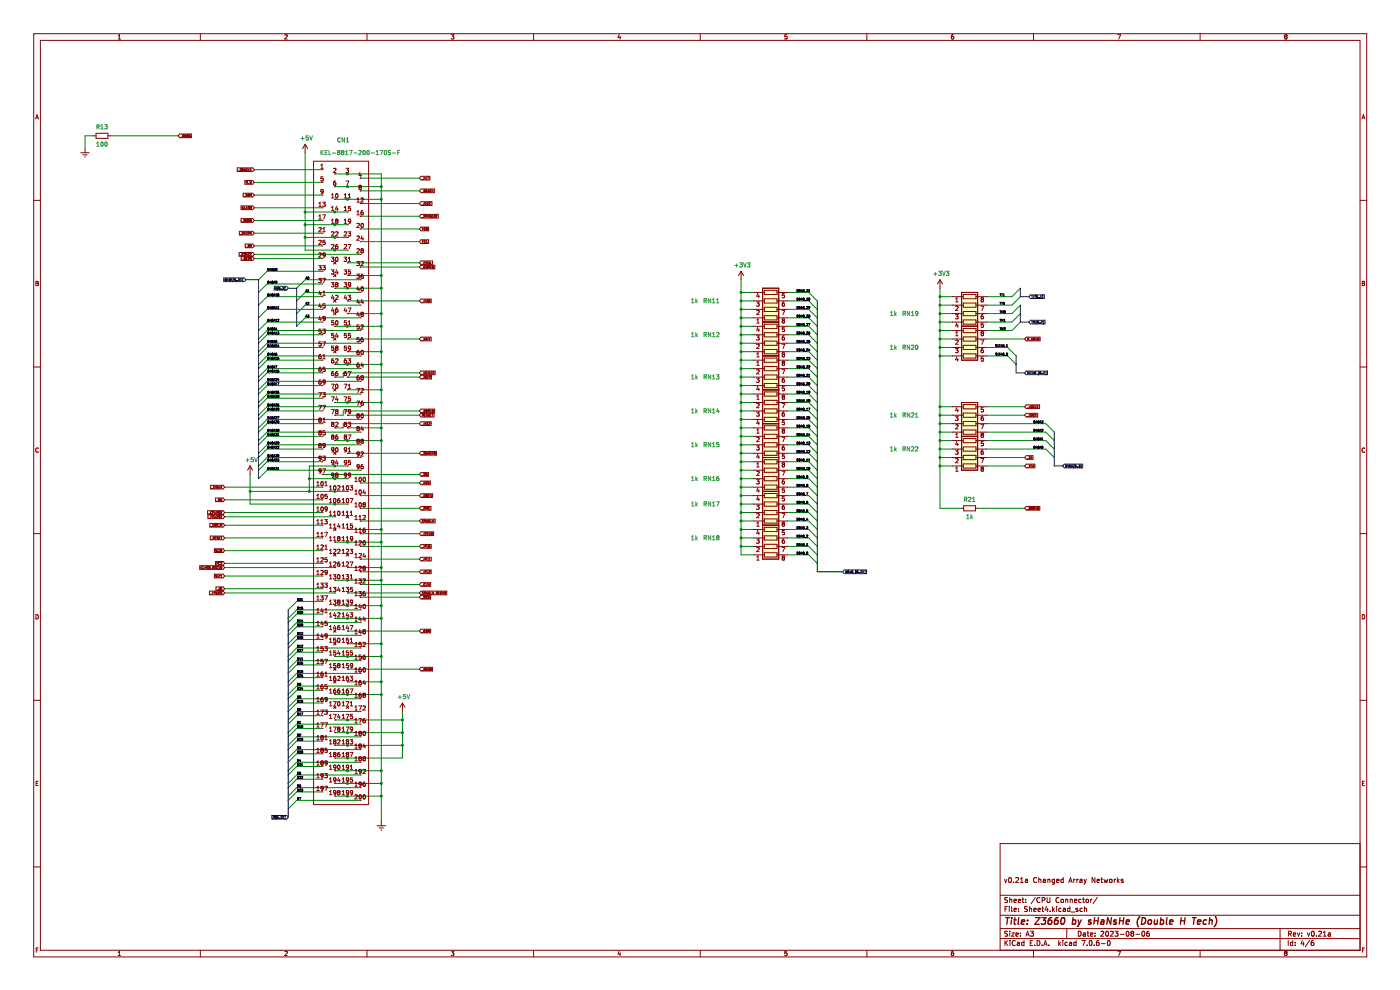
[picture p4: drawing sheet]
<svg xmlns="http://www.w3.org/2000/svg" width="297mm" height="210mm" viewBox="0 0 297 210" stroke-linecap="round" stroke-linejoin="round" font-family="sans-serif">
<g fill="none" stroke="#840000" stroke-width=".21">
<path d="M7.2 7.2h282.7v195.8h-282.7zM8.6 8.6h279.9v193h-279.9zM25.1 8.3h.5M25.1 7.6l.2-.2v.9M42.5 7.2v1.4M60.9 7.4h-.5M60.9 7.4h.1M60.9 7.4v.4l-.5 .5h.5M77.9 7.2v1.4M95.7 7.4h.6l-.3 .3 .3 .1v.4h-.6M113.2 7.2v1.4M131.3 7.3l-.2 .7h.6"/>
<path d="M131.6 7.7v.6M148.5 7.2v1.4M166.9 7.4h-.4v.4h.4v.4h-.4M183.9 7.2v1.4M202.3 7.4l-.4 .2-.1 .5 .2 .2 .3-.1v-.4l-.3-.1-.2 .2M219.2 7.2v1.4M237.1 7.4h.6l-.4 .9M254.6 7.2v1.4M272.7 7.8l-.2 .1 .2 .4 .3-.2-.1-.3M272.7 7.8h.2M273 7.4h-.4l.1 .4M273 7.4h.1"/>
<path d="M273 7.7l-.1 .1M273 7.4v.3M273 7.7h.1M7.6 25.2l.3-.9 .3 .9M7.6 25h.5M288.9 25.2l.3-.9 .3 .9M289 25h.4M7.2 42.5h1.4M7.6 59.7l.5 .2-.2 .2 .2 .3-.1 .2h-.4zM288.5 42.5h1.4M289 59.7l.5 .2-.2 .2 .2 .3-.2 .2h-.3zM7.2 77.8h1.4"/>
<path d="M7.6 60.1h.3M288.5 77.8h1.4M289 60.1h.3M8.1 95.1a.41 .41 0 0 0-.5 .4 .41 .41 0 0 0 .5 .4M289.5 95.1a.41 .41 0 0 0-.6 .4 .41 .41 0 0 0 .6 .4M7.2 113.2h1.4M288.5 113.2h1.4M7.6 130.4a.46 .46 0 0 1 .5 .4 .46 .46 0 0 1-.5 .5zM289 130.4a.46 .46 0 0 1 .5 .4 .46 .46 0 0 1-.5 .5zM7.2 148.5h1.4M288.5 148.5h1.4M7.7 166.2h.3"/>
<path d="M8.1 165.7h-.4v.9h.4M288.5 178.9h-76.3v22.7M289 166.2h.3M289.5 165.7h-.5v.9h.5M7.2 183.9h1.4M212.2 199.1h76.3M212.2 197h76.3M212.2 194.1h76.3M212.2 189.9h76.3M213.1 186.5l.2 .7 .3-.7M213.2 199.5v1.1M213.2 192.8h.4"/>
<path d="M213.3 200l.5 .6M213.7 192.3h-.5v1.1M213.8 197.6h-.6a.44 .44 0 0 0 .5 .6v.3h-.6M213.8 190.4l-.6 .1a.44 .44 0 0 0 .5 .5v.4h-.6M213.8 199.5l-.6 .6M214.1 186.3l.1-.2a.51 .51 0 0 1 .4 .6 .51 .51 0 0 1-.5 .5l-.1-.4zM214.1 192.3v.1M214.1 192.7v.7M214.2 190.4v1.1M214.2 197.5v.1M214.2 197.9v.7M214.2 190.8h.4l.1 .7"/>
<path d="M214.3 199.5v.1M214.3 199.9v.7M214.6 197.9h.6l-.6 .7h.6M214.6 192.3v.9l.2 .2M215 187.1v.1M215.1 193l.5-.1v-.2h-.3l-.2 .1 .1 .5h.4M215.1 191.1l.5-.1v-.2l-.3-.1-.2 .2 .1 .5h.4M215.4 199.6a.47 .47 0 0 0-.7 .4 .47 .47 0 0 0 .7 .5M215.5 186.3l.4-.2 .2 .4-.7 .7h.7M215.5 198.2l.5-.1v-.2h-.3l-.2 .1 .1 .5h.4M215.8 199.9h.4l.1 .7M216 191.1l.5-.1v-.2l-.3-.1-.2 .2 .1 .5h.4"/>
<path d="M216.1 193.3v.1M216.1 192.7v.1M216.5 198.5v.1M216.5 197.9v.1M216.5 186.5l.3-.4v1.1M216.5 187.2h.6M216.8 190.7h.4M217 190.4v.9l.2 .2M217.2 199.9h-.3l-.2 .2 .1 .4h.4M217.2 199.5v1.1M217.5 186.6h.4l.1 .6M217.6 191.4v.1"/>
<path d="M217.6 190.8v.1M217.6 198.6l.4-1.1 .3 1.1M217.7 198.3h.5M217.9 192.4h-.5a.44 .44 0 0 0 .5 .6l-.1 .3h-.5M218 186.8l-.5 .2 .1 .2h.4M218.4 192.8l.4-.1 .1 .7M218.4 192.3v1.1M218.6 197.5h.7l-.4 .4 .3 .1v.5h-.6M219.1 199.5h-.5v1.1h.5M219.3 193l.5-.1v-.2h-.3l-.2 .1 .1 .5h.4M219.7 190.3l-.9 1.4M219.9 186.3a.47 .47 0 0 0-.6 .4 .47 .47 0 0 0 .6 .4"/>
<path d="M220 199.5a.54 .54 0 0 1 .6 .5 .54 .54 0 0 1-.6 .6zM220.2 193l.5-.1v-.2h-.3l-.2 .1 .1 .5h.4M220.4 186.6h.4v.6M220.4 186.1v1.1M220.6 190.5a.47 .47 0 0 0-.6 .4 .47 .47 0 0 0 .6 .5M221 192.7h.4M221.1 190.9h.5v-.4l-.5-.1v1.1M221.2 192.3v.9l.2 .2M221.3 186.6h.4l.1 .6M221.8 186.8l-.5 .2 .1 .2h.4M222 192.2l-.3 .8h.7M222.1 190.4v.8l.2 .3 .4-.3v-.8"/>
<path d="M222.2 192.7v.7M222.3 186.6h.4v.6M222.3 186.5v.7M222.8 193.3v.1M223.3 192.3v1.1M223.4 193l.3 .4M223.7 192.7l-.4 .4M223.7 187.2l-.5-.1 .1-.5h.4v.8l-.2 .2-.3-.1M224.2 186.9l.5-.1-.1-.2-.3-.1-.1 .2v.5h.4M224.2 192.3v.1M224.2 192.7v.7M224.6 199.5v1.1"/>
<path d="M224.7 190.5a.47 .47 0 0 0-.7 .4 .47 .47 0 0 0 .7 .5M225 199.9l-.4 .4M225.1 190.8h.5l-.1 .6h-.4zM225.1 192.7h-.3l-.2 .2 .1 .4h.4M225.5 199.5v.1M225.5 199.9v.7M225.6 186.6l-.3-.1-.2 .2 .1 .5h.4M225.6 192.7h.4v.7M225.6 186.1v1.1M226 192.9l-.5 .2 .2 .3 .3-.1M226.1 190.8h.4v.7M226.1 190.7v.8"/>
<path d="M226.3 197v2.1M226.4 199.9h-.3l-.2 .2 .1 .4h.4M226.7 187.2l.4-1.1 .3 1.1M226.8 186.9h.5M226.9 199.9h.4v.7M227 192.7h-.3l-.2 .2 .1 .4h.4M227 192.3v1.1M227 190.8h.4l.1 .7M227 190.7v.8M227.2 193.5h.8M227.8 186.5v.7M227.9 191.1l.5-.1v-.2l-.3-.1-.2 .2 .1 .5h.4"/>
<path d="M228.1 186.5l-.3 .2M228.3 199.9h-.3l-.2 .2 .1 .4h.4M228.3 199.5v1.1M228.4 186.5v.7M228.6 192.7h-.2l-.2 .1 .4 .3v.2h-.4M228.8 197.5a.54 .54 0 0 1 .6 .6 .54 .54 0 0 1-.6 .5zM228.8 186.5l-.4 .2M229.1 186.6h.4l.1 .6M229.4 190.8l-.3-.1-.2 .2 .1 .5h.4M229.5 199.5h.7l-.4 1.1M229.6 186.8l-.5 .2 .1 .2h.4M229.6 192.7h-.3l-.2 .2 .1 .4h.4"/>
<path d="M229.7 190.7h.4M229.8 190.4v.9l.3 .2M229.8 197.9h.3l.2 .1v.5l-.4 .1-.1-.4 .5-.1M230 186.5l.2 .7M230.1 192.8l.4-.1v.7M230.1 192.3v1.1M230.2 187.2l-.2 .4M230.4 190.8h.5l-.1 .6h-.4zM230.5 186.5l-.3 .7M230.6 197.9h.4M230.8 197.5v.9l.2 .2M231.2 199.6l.1-.1a.51 .51 0 0 1 .4 .6 .51 .51 0 0 1-.5 .4l-.1-.3z"/>
<path d="M231.3 198.2l.5-.1v-.2h-.3l-.2 .1 .1 .5h.4M231.4 190.7v.8M231.7 190.7l-.3 .2M232.3 198.5v.1M232.3 197.9v.1M232.3 186.1v1.1l-.6-1.1v1.1M232.7 186.9l.5-.1v-.2l-.3-.1-.2 .2 .1 .5h.4M232.8 190.3l-.9 1.4M233.1 199.5l-.5 .3v.6l.2 .2 .3-.1v-.5l-.3-.1-.2 .2M233.5 197.6l.5-.1 .2 .3-.7 .8h.7M233.5 186.5h.5M233.7 186.1v1l.3 .1"/>
<path d="M234.2 186.5l.2 .7 .2-.5 .2 .5 .2-.7M234.7 197.6l.1-.1a.51 .51 0 0 1 .4 .6 .51 .51 0 0 1-.5 .4l-.1-.3zM235 199.6l.2-.1a.51 .51 0 0 1 .3 .6 .51 .51 0 0 1-.4 .4l-.2-.3zM235.4 186.6h.5l-.1 .6-.4-.1zM235.6 197.6l.4-.1 .2 .3-.7 .8h.7M236.4 186.5v.7M236.5 197.5h.7l-.4 .4 .3 .1v.5h-.6M236.7 186.5l-.3 .2M237 186.1v1.1M237.1 186.8l.3 .4M237.4 186.5l-.4 .4M237.6 198.2h.8"/>
<path d="M238.2 186.6l-.2-.1-.2 .2 .4 .2v.3h-.4M239 197.6l.2-.1a.51 .51 0 0 1 .3 .6 .51 .51 0 0 1-.4 .4l-.2-.3zM240.1 198l-.2-.2 .2-.3 .4 .2-.2 .3M240.1 198l-.2 .2 .2 .4 .4-.2-.2-.4M240.1 198h.2M241 198.2h.8M242.3 197.6l.2-.1a.51 .51 0 0 1 .4 .6 .51 .51 0 0 1-.5 .4l-.2-.3zM243.7 197.5l-.4 .3-.1 .6 .2 .2 .4-.1-.1-.5-.3-.1-.2 .2M271.6 197v4.6M273.3 199.5v1.1M273.4 198.1l.5-.1v-.4l-.5-.1v1.1M273.6 198.1l.4 .5"/>
<path d="M274.2 199.9h-.3l-.2 .2 .1 .4h.4M274.2 199.5v1.1M274.4 198.2l.5-.1-.1-.2h-.3l-.1 .1v.5h.4M274.8 199.9v.1M275.2 197.9l.3 .7 .2-.7M276.1 198.5v.1M276.1 197.9v.1M276.3 199.5l-.3 .7h.7M276.5 199.9v.7M277.3 197.9l.3 .7 .3-.7M277.8 199.5l-.9 1.3M278.3 197.6l.2-.1a.51 .51 0 0 1 .3 .6 .51 .51 0 0 1-.4 .4l-.2-.3z"/>
<path d="M278.6 199.5l-.4 .3-.1 .6 .2 .2 .4-.1-.1-.5-.3-.1-.2 .2M279.3 198.5v.1M279.7 197.6l.4-.1 .2 .3-.6 .8h.6M280.7 198.6h.6M280.7 197.8l.3-.3v1.1M281.8 197.9h.4v.7M282.2 198.1l-.5 .2 .2 .3 .3-.1M288.5 183.9h1.4M7.7 201.5h.3M8.1 201.1h-.4v.9M25.1 202l.2-.2v.9M25.1 202.7h.5"/>
<path d="M42.5 201.6v1.4M60.4 201.9l.4-.1 .1 .2-.5 .7h.5M77.9 201.6v1.4M95.7 201.8h.6l-.3 .3 .3 .1v.4h-.6M113.2 201.6v1.4M131.3 201.7l-.2 .7h.6M131.6 202.1v.6M148.5 201.6v1.4M166.9 201.8h-.4v.4h.4v.4h-.4M183.9 201.6v1.4M202.3 201.8l-.4 .2-.1 .5 .2 .2 .3-.1v-.4l-.3-.1-.2 .2M216.3 200.1l-.5 .2 .1 .3 .4-.1"/>
<path d="M218.6 200h.3M219.2 201.6v1.4M219.5 200.5v.1M221.1 200.5v.1M221.4 200.6l.4-1.1 .3 1.1M221.5 200.3h.5M222.5 200.5v.1M224.7 200.2l.3 .4M227.3 200.1l-.5 .2 .2 .3 .3-.1M230.6 200.5v.1M232.1 200.5v.1M233.6 200.2h.9"/>
<path d="M237.1 201.8h.6l-.4 .9M254.6 201.6v1.4M272.7 202.2l-.2-.2 .2-.2 .3 .2-.1 .2M272.7 202.2l-.2 .1 .2 .4 .3-.2-.1-.3M272.7 202.2h.2M274.8 200.5v.1M289.1 201.5h.3M289.5 201.1h-.4v.9"/>
</g>
<g fill="none" stroke="#840000" stroke-width=".28">
<path d="M213.4 194.6h.8M213.8 194.6l-.2 1.5M214.6 195.1l-.1 1M214.6 194.6v.2M215.1 195.1h.5M215.3 194.6l-.1 1.3 .3 .2M216.1 194.6l-.1 1.3 .2 .2M216.7 195.6l.7-.1-.1-.3h-.5l-.2 .7 .2 .2 .4-.1M217.9 195.9v.2M218 195.2v.1M219.7 194.6h.9l-1.1 1.5h1M221 194.6h.9l-.5 .6 .4 .1-.1 .6-.2 .2-.6-.2"/>
<path d="M223.1 194.6l-.4 .1-.2 .3-.2 .8 .2 .3 .5-.2 .2-.4-.1-.2-.4-.1-.3 .3M224.5 194.6l-.4 .1-.3 .3-.1 .8 .2 .3 .5-.2 .1-.4-.1-.2-.4-.1-.3 .3M225.3 194.8l.3-.2a.84 .84 0 0 1-.3 1.5l-.3-.6zM227.6 195.2l.4-.1 .2 .3-.2 .6h-.5M227.6 194.6l-.1 1.5M228.7 195.1l.2 1M228.9 196.1l-.4 .4M229.4 195.1l-.5 1M231.5 195.2l-.4-.1-.2 .3 .5 .3v.3h-.6M232.1 195.3h.8M232.2 194.6l-.2 1.5M233 194.6l-.2 1.5"/>
<path d="M233.6 195.2h.6l-.1 .9M234.2 195.5h-.5l-.2 .2 .2 .4 .4-.1M235.8 194.6l-.2 1.5-.6-1.5-.2 1.5M236.9 195.2l-.4-.1-.2 .3 .5 .3v.3h-.6M237.5 195.3h.8M237.6 194.6l-.2 1.5M238.4 194.6l-.2 1.5M238.9 195.6l.7-.1v-.3h-.6l-.1 .7 .1 .2 .5-.1M241.8 194.4a1.66 1.66 0 0 0-.3 2.2M242.3 194.6a.71 .71 0 0 1 .8 .7 .71 .71 0 0 1-.6 .8h-.4zM243.7 195.3l.2-.2 .4 .2v.5l-.2 .2-.3 .1-.2-.2zM245 195.1l-.1 .9 .3 .1 .3-.2"/>
<path d="M245.6 195.1l-.2 1M246.2 195.2l.4-.1 .3 .3-.2 .6h-.6M246.3 194.6l-.2 1.5M247.6 194.6l-.2 1.3 .2 .2M248.1 195.6l.7-.1v-.3h-.6l-.1 .7 .2 .2 .4-.1M250.5 195.3h.8M250.6 194.6l-.2 1.5M251.4 194.6l-.2 1.5M253 194.6h.8M253.4 194.6l-.2 1.5M254 195.6l.7-.1v-.3h-.5l-.2 .7 .2 .2 .4-.1M256 195.2h-.6l-.2 .6 .3 .3 .4-.1"/>
<path d="M256.6 195.3l.2-.2 .3 .1v.9M256.7 194.6l-.2 1.5M257.8 194.4a1.64 1.64 0 0 1-.2 2.2"/>
</g>
<path d="M204 62h3.4v7.2h-3.4z" fill-rule="evenodd" fill="#ffffc2"/>
<path d="M204 62h3.4v7.2h-3.4z" fill="none" stroke="#840000" stroke-width=".21"/>
<path d="M204 69.2h3.4v7.2h-3.4z" fill-rule="evenodd" fill="#ffffc2"/>
<path d="M204 69.2h3.4v7.2h-3.4z" fill="none" stroke="#840000" stroke-width=".21"/>
<path d="M204 92.6h3.4v7.1h-3.4z" fill-rule="evenodd" fill="#ffffc2"/>
<path d="M204 92.6h3.4v7.1h-3.4z" fill="none" stroke="#840000" stroke-width=".21"/>
<path d="M204 85.4h3.4v7.2h-3.4z" fill-rule="evenodd" fill="#ffffc2"/>
<path d="M204 85.4h3.4v7.2h-3.4z" fill="none" stroke="#840000" stroke-width=".21"/>
<path d="M161.8 104.2h3.4v7.2h-3.4z" fill-rule="evenodd" fill="#ffffc2"/>
<path d="M161.8 104.2h3.4v7.2h-3.4z" fill="none" stroke="#840000" stroke-width=".21"/>
<path d="M161.8 111.4h3.4v7.2h-3.4z" fill-rule="evenodd" fill="#ffffc2"/>
<path d="M161.8 111.4h3.4v7.2h-3.4z" fill="none" stroke="#840000" stroke-width=".21"/>
<path d="M161.8 97.1h3.4v7.1h-3.4z" fill-rule="evenodd" fill="#ffffc2"/>
<path d="M161.8 97.1h3.4v7.1h-3.4z" fill="none" stroke="#840000" stroke-width=".21"/>
<path d="M161.8 89.9h3.4v7.2h-3.4z" fill-rule="evenodd" fill="#ffffc2"/>
<path d="M161.8 89.9h3.4v7.2h-3.4z" fill="none" stroke="#840000" stroke-width=".21"/>
<path d="M161.8 61.1h3.4v7.2h-3.4z" fill-rule="evenodd" fill="#ffffc2"/>
<path d="M161.8 61.1h3.4v7.2h-3.4z" fill="none" stroke="#840000" stroke-width=".21"/>
<path d="M161.8 68.3h3.4v7.2h-3.4z" fill-rule="evenodd" fill="#ffffc2"/>
<path d="M161.8 68.3h3.4v7.2h-3.4z" fill="none" stroke="#840000" stroke-width=".21"/>
<path d="M161.8 82.7h3.4v7.2h-3.4z" fill-rule="evenodd" fill="#ffffc2"/>
<path d="M161.8 82.7h3.4v7.2h-3.4z" fill="none" stroke="#840000" stroke-width=".21"/>
<path d="M161.8 75.5h3.4v7.2h-3.4z" fill-rule="evenodd" fill="#ffffc2"/>
<g fill="none" stroke="#840000" stroke-width=".21">
<path d="M17.1 32.4h1.8M17.6 32.9h.9M18 33.3h.1M18 31.5v.9M19.8 28.8h.6M20.4 28.3h2.5v1.1h-2.5zM22.9 28.8h.5M38.1 28.4h2.5v.8h-2.5l-.3-.4zM38.3 29.1h.4M38.8 28.8h.1M38.9 28.8h.1M39 28.8h-.1"/>
<path d="M39 28.8v.1M39 28.8h.1M39 28.7l-.2-.1v.4h.2M39 28.9v.1M39 29h.1M39 28.7v.1M39.7 29h.2M39.7 28.7v.1M39.7 28.8h.1M39.7 28.8l.2 .1M39.9 28.9h.1M39.9 29h.1"/>
<path d="M39.9 28.9v.1M39.9 28.6l-.2 .1M40.1 29h.2M40.1 28.7v.1M40.1 28.8h.1M40.2 28.8l.1 .1M40.3 28.9h.1M40.3 29h.1M40.3 28.9v.1M40.3 28.6l-.2 .1M50.3 35.6h3.3l.4 .4-.4 .4h-3.3zM50.5 36.3h.3"/>
<path d="M51 35.8l.2 .2-.1 .2zM51.4 35.8l.2 .3-.2 .1M51.5 35.8h.1M51.5 35.8h-.1M51.8 36.2l.1-.4 .2 .4M51.8 36.1h.2M52 38.3h1.6l.4 .4-.4 .4h-1.6zM52.3 38.7l.2 .2M52.5 38.5h-.3v.4M52.5 35.8h-.2l-.1 .2 .1 .2h.2M52.5 35.8h.1M52.5 38.5h.1"/>
<path d="M52.5 38.7h-.3M52.5 38.5v.2M52.5 38.7h.1M52.6 39h.3M52.7 35.8v.4M52.7 36l.2 .2M52.9 35.8l-.2 .2M53 38.5l.1 .4 .1-.3 .1 .3 .1-.4M53.1 36.2h.2M53.1 35.9l.1-.1v.4M64.7 30.6l-.5 .9M64.7 30.6v1.8"/>
<path d="M64.7 30.6l.6 .9M66.5 34.2h11.7v136.5h-11.7zM68.1 35.7h.5M68.1 35.1l.2-.3v.9M68.3 36h.1M68.3 38.7h.1M68.5 37.5h-.4v.4h.4v.4h-.4M70.8 35.8l.3-.1 .2 .3-.6 .6h.6M71 36.9h.1M71 39.6h.1M71.2 38.4l-.4 .2v.5l.1 .2 .3-.1v-.4l-.3-.1-.1 .2M73.4 35.7h.6l-.3 .3 .2 .1v.4h-.5"/>
<path d="M73.4 38.4h.6l-.4 .9M73.7 36.9h.1M73.7 39.6h.1M76.2 39.4v.2M76.2 39.6h.1M76.2 39.3l.4 .1-.1 .3M76.2 39.6l.1 .1M76.2 39.3v.1M76.3 39.7l-.2 .1 .2 .4 .4-.2-.2-.3M76.3 39.7h.2M76.4 36.6l-.3 .6h.6M76.4 37.8h.1"/>
<path d="M76.6 36.9v.6M89.3 37.4h1.9v.8h-1.9l-.3-.4zM89.5 38.1h.3M89.9 37.6v.4M89.9 37.8h.3M90.2 37.6v.4M90.4 37.6v.4h.2M90.7 37.6h.3M90.8 37.6v.4M50.7 53.6h2.9l.4 .4-.4 .3h-2.9zM50.8 49.1h2.8l.4 .4-.4 .4h-2.8zM50.9 54.2h.4"/>
<path d="M51 49.7h.3M51.1 46.4h2.5l.4 .4-.4 .4h-2.5zM51.1 43.7h2.5l.4 .4-.4 .4h-2.5zM51.2 54.5h2.4l.4 .4-.4 .3h-2.4zM51.3 47h.4M51.3 55.1h.4M51.4 49.3l.2 .3M51.5 49.2l-.1 .1M51.5 49.2l.1 .1M51.6 41h2l.4 .4-.4 .4h-2zM51.6 53.8l-.3 .1 .1 .3h.2M51.6 53.8h.1"/>
<path d="M51.6 54.1v.1M51.6 49.6l-.2 .1M51.6 49.6h.1M51.7 43.9h-.2l-.1 .2 .1 .2h.2M51.7 44.3h.1M51.8 46.8h.1M51.8 49.2h.2M51.8 41.7h.3M51.8 54.8h.1M51.8 54h.2M51.9 43.9v.4h.2M51.9 49.2v.5"/>
<path d="M51.9 46.8h.1M51.9 54.8l.1 .1M52 54h.1M52 46.7l-.1 .1M52 46.7l-.2-.1v.4h.2M52 46.7h.1M52 54.9h.1M52 54.8h-.1M52 53.8l-.2-.1v.5h.2M52 53.8h.1M52 46.8v.1M52 51.8h1.6l.4 .4-.4 .4h-1.6z"/>
<path d="M52 46.9h.1M52 53.8v.1M52 53.9v.1M52 46.9v.1M52 54.8l-.2-.2v.5h.2M52 54.9v.1M52 55v.1M52 54.8h.1M52 54v.1M52 54.1v.1M52 53.9h.1M52.2 49.5h.1"/>
<path d="M52.2 54.2l.1-.5 .2 .5M52.2 52.4h.3M52.2 41.2l.3 .3-.3 .1M52.2 43.9v.4M52.2 54.8h.2M52.2 54.1h.3M52.2 41.2h.1M52.2 41.2h.3M52.3 44.1l.2 .2M52.4 49.2h-.2v.5h.2M52.5 54.6h-.3v.5h.3M52.5 43.9l-.3 .2"/>
<path d="M52.6 49.5h.2M52.6 52.2h.2M52.6 54.1h.1M52.6 41.4h.2M52.7 44.1v-.2h.2v.3l-.2 .1M52.7 46.6l.2 .2M52.7 44.1h.1M52.7 54.1l.2 .1M52.7 46.6h.1M52.7 49.5l.1 .2M52.8 54.9l.1 .2M52.8 49.2h-.2v.5"/>
<path d="M52.8 49.2v.1M52.8 52.2l.1-.2-.3-.1v.5h.3M52.8 52.2h.1M52.8 49.3v.2M52.8 49.5h.1M52.8 41.4h.1M52.9 54.7l-.3-.1v.5M52.9 54.7h.1M52.9 54.8l-.3 .1M52.9 52.2h.1M52.9 41.4h.1M52.9 41.3l-.1 .1"/>
<path d="M52.9 46.8h.1M52.9 41.3l-.3-.1v.4h.3M52.9 54.7v.1M52.9 41.4v.2M52.9 52.2v.1M52.9 54.8h.1M52.9 52.3v.1M52.9 53.8h-.2l-.1 .3M52.9 53.8h.1M52.9 41.6h.1M52.9 41.3h.1M52.9 46.8v.2h-.2"/>
<path d="M52.9 54.1v.1M52.9 46.6h-.2M52.9 44.1h-.2M53 49.7v-.5l.2 .4 .1-.4v.5M53.1 54.9l.2-.1v-.1l-.2-.1v.5M53.1 52.2h.2v-.2l-.2-.1v.5M53.1 41.4h.2v-.2h-.2v.4M53.1 46.6l.2 .3M53.1 53.7v.5M53.1 46.6h.1M53.1 44.3l.1-.4 .1 .4M53.1 44.3h.1"/>
<path d="M53.2 44.3h.1M53.2 53.9l.1 .3M53.2 54.9l.1 .2M53.2 52.2l.1 .2M53.2 41.4l.1 .2M53.3 44.3h.1M53.3 47h-.2M53.3 53.7l-.2 .3M53.3 46.6h-.2M53.3 46.9v.1M67.6 59h.5l-.2 .4 .2 .1v.4h-.5M67.6 56.4h.5l-.2 .3 .2 .1v.4h-.5"/>
<path d="M67.6 51h.4l.1 .2-.5 .7h.5M67.6 43.1l.3-.2v.9M67.6 43.8h.5M67.6 45.8l.3-.2v.9M67.6 46.5h.5M67.6 48.4l.4-.1 .1 .2-.5 .7h.5M67.6 53.7h.4l.1 .2-.5 .7h.5M68.3 44.1h.1M68.3 46.8h.1M68.3 49.5h.1M68.3 52.2h.1M68.3 54.9h.1"/>
<path d="M68.3 57.5h.1M68.3 41.4h.1M68.4 56.4h.6l-.3 .3 .3 .1v.4h-.6M68.4 42.9h.6l-.3 .3 .3 .1v.4h-.6M68.4 45.6h.6l-.3 .9M68.4 59h.6l-.3 .9M68.5 48.5l.2-.2v.9M68.5 49.2h.5M68.6 40.6l-.2 .1h-.3v-.4l.3-.1 .2 .2-.1 .5-.4 .2M69 51h-.5v.4l.4-.1 .1 .5h-.5M69 54l-.2 .2h-.2l-.1-.5h.3l.2 .1v.5l-.4 .3M70.3 59.9h.5l-.3 .4 .3 .1v.4h-.5"/>
<path d="M70.3 57.2h.5l-.3 .4 .3 .1v.4h-.5M70.3 54.6h.5l-.3 .3 .3 .1v.4h-.5M70.3 42h.5M70.3 41.3l.3-.2v.9M70.3 44l.3-.2v.9M70.3 46.7l.3-.2v.9M70.3 44.7h.5M70.3 47.4h.5M70.3 49.3l.4-.1 .1 .2-.5 .7h.5M70.3 51.9h.4l.1 .2-.5 .7h.5M70.7 55.5l.6 .5M70.7 58.2l.6 .5"/>
<path d="M71 42.3h.1M71 45h.1M71 47.7h.1M71 50.4h.1M71 53.1h.1M71 55.7h.1M71 58.4h.1M71.2 46.7l.2 .2M71.2 49.3l.3-.1 .2 .2-.6 .7h.6M71.2 46.6v.1M71.2 46.6l.2-.1 .3 .1M71.3 41.2l.1-.1a.44 .44 0 0 1 .3 .5 .44 .44 0 0 1-.4 .3l-.1-.3z"/>
<path d="M71.3 54.6h.1a.44 .44 0 0 1 .3 .4 .44 .44 0 0 1-.4 .4l-.1-.3zM71.3 58.2l-.6 .5M71.3 55.5l-.6 .5M71.3 51.9l-.1 .7 .2 .2 .3-.1-.1-.5h-.2l-.2 .2M71.4 46.9l-.2 .1 .2 .4 .3-.2-.2-.3M71.4 46.9h.1M71.4 51.9h-.1M71.4 43.7l-.2 .7h.5M71.4 57.2l-.2 .6h.5M71.6 44.1v.6M71.6 57.5v.6M71.6 51.9h-.2"/>
<path d="M71.7 46.6v.1M71.7 46.7l-.2 .2M73 54.6h.5l-.3 .3 .3 .1v.4h-.5M73 57.2h.5l-.3 .4 .3 .1v.4h-.5M73 59.9h.5l-.3 .4 .3 .1v.4h-.5M73 41.3l.3-.2v.9M73 42h.5M73 44l.3-.2v.9M73 46.7l.3-.2v.9M73 44.7h.5M73 47.4h.5M73 49.3l.4-.1 .1 .2-.5 .7h.5"/>
<path d="M73 51.9h.4l.1 .2-.5 .7h.5M73.7 42.3h.1M73.7 45h.1M73.7 47.7h.1M73.7 50.4h.1M73.7 53.1h.1M73.7 55.7h.1M73.7 58.4h.1M73.8 49.2h.6l-.3 .3 .2 .1v.4h-.5M73.8 51.9h.6l-.4 .9M73.9 42h.5M73.9 41.3l.2-.2v.9"/>
<path d="M73.9 54.8l.2-.2v.9M73.9 55.5h.5M74.3 57.2h-.4v.5l.4-.1v.5h-.4M74.3 43.8h-.4v.4h.4v.4h-.4M74.4 46.9l-.2 .1h-.2l-.1-.4 .3-.1 .2 .1-.1 .6-.3 .2M75.7 55.5h.5l-.3 .3 .3 .1v.4h-.5M75.7 58.1h.5l-.3 .4 .3 .1v.4h-.5M75.7 42.9h.5M75.7 42.2l.3-.2v.9M75.7 44.9l.3-.2v.9M75.7 45.6h.5M75.7 47.5l.4-.1 .1 .2-.5 .7h.5"/>
<path d="M75.7 50.2l.4-.1 .1 .2-.5 .7h.5M75.8 52.8h.3l.1 .2-.5 .7h.5M75.8 52.8h-.1M76.4 40.5h.1M76.4 43.2h.1M76.4 45.9h.1M76.4 48.6h.1M76.4 51.3h.1M76.4 54h.1M76.4 56.6h.1M76.4 59.3h.1M76.6 42.1l.3-.1 .2 .2-.6 .7h.6"/>
<path d="M76.6 55.5h.3l.2 .2-.6 .7h.6M76.6 52.8l.1 .3M76.6 45.1v.1M76.6 59h.1M76.6 58.6v.1M76.7 52.8h.3l-.1 .3M76.7 47.5l.1-.1a.44 .44 0 0 1 .3 .4 .44 .44 0 0 1-.4 .4l-.1-.3zM76.7 58.5h.2l.2 .2-.1 .3h-.3M76.7 45.1h-.1M76.7 52.8h-.1M76.7 58.5l-.1 .1M76.7 53.1l-.1 .2 .1 .4 .4-.2-.2-.4"/>
<path d="M76.7 53.1h.2M76.8 50l-.2 .7h.5M77 58.1l-.4 .3v.6M77 50.4v.6M77 44.7h-.3l-.1 .4v.4h.4v-.4h-.3M89.3 42.8h2.3v.8h-2.3l-.3-.4zM89.3 40.1h2.9v.8h-2.9l-.3-.4zM89.3 48.2h1.6v.8h-1.6l-.3-.4zM89.3 50.9h1.6v.8h-1.6l-.3-.4zM89.3 45.5h3.7v.8h-3.7l-.3-.4zM89.3 55.4h2.5v.7h-2.5l-.3-.4zM89.3 56.3h2.9v.7h-2.9l-.3-.4z"/>
<path d="M89.5 40.8h.3M89.5 43.5h.3M89.5 46.1h.3M89.5 56h.3M89.5 56.9h.3M89.6 48.6h.1M89.6 51.3h.1M89.8 48.4h-.2v.4M89.8 51h-.2v.5M89.9 43.4l.1-.4 .2 .4M89.9 43.3h.2M89.9 40.5h.2"/>
<path d="M89.9 55.7h.2M90 51.2v.2l.2 .1M90 51.1v.1M90 45.9l.2 .2M90.1 40.5h.1M90.1 40.5v-.2h-.2v.4h.3M90.2 55.5h-.3v.5h.3M90.2 40.5h.1M90.2 45.9h-.3M90.2 45.8v-.1h-.3v.4M90.2 40.5v.2M90.2 40.7h.1"/>
<path d="M90.2 45.8v.1M90.2 56.5h-.2l-.1 .1 .1 .3 .2-.1M90.2 48.4h-.2v.2v.2h.2M90.2 48.4h.1M90.2 51.1h-.2M90.2 51.1h.1M90.3 43l.1 .4 .2-.4M90.3 46.1l.2-.4 .1 .4M90.3 56v-.5l.2 .4 .1-.4v.5M90.4 46h.2M90.4 56.6l.2 .1M90.4 51.5h.3"/>
<path d="M90.5 48.4l.1 .4M90.5 51.2h-.1M90.5 48.4h.1M90.5 51.1v.4M90.5 51.1v.1M90.6 40.5v.2M90.6 48.4h-.1M90.6 48.4h.1M90.6 48.4v.3M90.6 56.7v.2M90.6 48.8h.1M90.6 56.9h.1"/>
<path d="M90.6 40.3l-.2 .2 .1 .2h.1M90.6 56.5l-.2-.1v.5h.2M90.6 56.5v.1M90.6 56.6h.1M90.6 40.7h.1M90.6 48.7v.1M90.7 43.2h.2M90.8 40.7l.1-.4 .2 .4M90.8 46.1v-.4l.1 .3 .2-.3v.4M90.8 40.6h.2M90.9 55.5v.4M90.9 55.9v.1"/>
<path d="M90.9 43h-.2v.4h.2M90.9 56.7l.2 .2M91.1 56.6l-.3 .1M91.1 56.6v-.1l-.3-.1v.5M91.1 56.6h.1M91.1 43.3h.1M91.1 55.5v.4l-.2 .1M91.1 43.3l.3 .1M91.2 40.4v.3h.3M91.2 40.3v.1M91.3 45.7v.1M91.3 46.1h.2"/>
<path d="M91.3 45.7h.1M91.3 56.6h.1M91.3 45.8l.1 .1M91.3 55.5v.5h.2M91.4 45.7h.1M91.4 45.9h.1M91.4 45.7h-.1M91.4 43h-.3v.3M91.5 40.3h-.3M91.5 45.9h.1M91.5 56.4h-.2v.5h.2M91.5 45.9v.2"/>
<path d="M91.5 46.1h.1M91.7 40.3v.4M91.7 45.7v.4h.2M91.7 40.5l.2 .2M91.8 56.8l.2 .1M91.9 40.3l-.2 .2M92.5 45.7h.2M92.6 45.7v.4M157.2 57.5l-.5 .9M157.2 57.5v1.8M157.2 57.5l.5 .9M199.4 59.3l-.5 .9"/>
<path d="M199.4 59.3v1.8M199.4 59.3l.5 .9M67.9 61.7l-.3 .6h.6M67.9 64.4l-.3 .6h.6M67.9 67.1l-.3 .6h.6M68.1 75.2l-.4 .2-.1 .5 .2 .2 .3-.1v-.4l-.3-.1-.2 .2M68.1 77.9l-.4 .2-.1 .5 .2 .2 .3-.1v-.4l-.3-.1-.2 .2M68.1 62v.6M68.1 64.7v.6M68.1 67.4v.6M68.1 69.8h-.4l-.1 .4h.5v.4h-.5M68.1 72.5h-.4l-.1 .4h.5v.4h-.5"/>
<path d="M68.3 60.2h.1M68.3 62.9h.1M68.3 65.6h.1M68.3 68.3h.1M68.3 71h.1M68.3 73.7h.1M68.3 76.4h.1M68.3 79.1h.1M68.4 69.8h.6l-.3 .4h.3v.4h-.6M68.4 72.5h.6l-.3 .9M68.5 62l.2-.3v.9M68.5 75.5l.2-.3v.9"/>
<path d="M68.5 62.6h.5M68.5 76.1h.5M69 64.4h-.5v.5l.4-.1 .1 .4h-.5M69 77.9h-.5v.4h.4l.1 .4h-.5M69 67.5l-.2 .2-.2-.1-.1-.4 .3-.1 .2 .2v.5l-.4 .2M70.5 78.9l-.2 .6 .2 .2 .3-.1v-.4l-.3-.1-.2 .2M70.5 78.8v.1M70.5 62.6l-.2 .6h.6M70.5 65.3l-.2 .6h.6M70.7 71.6l.6 .6M70.7 74.3l.6 .6M70.8 76.1l-.4 .2-.1 .5 .2 .2 .3-.1v-.4l-.3-.1-.2 .2"/>
<path d="M70.8 62.9v.6l.5 .6M70.8 65.6v.6l.5 .6M70.8 78.8h-.3M70.8 73.4h-.4l-.1 .4h.5v.4h-.5M70.8 68h-.4l-.1 .5 .5-.1v.4h-.5M70.8 70.7h-.4l-.1 .4h.5v.4h-.5M71 61.1h.1M71 63.8h.1M71 66.5h.1M71 69.2h.1M71 71.9h.1M71 74.6h.1"/>
<path d="M71 77.3h.1M71 80h.1M71.2 62.7l.3-.1 .2 .3-.6 .6h.6M71.2 76.2l.3-.1 .2 .3-.6 .6h.6M71.3 68.1l.1-.1a.44 .44 0 0 1 .3 .5 .44 .44 0 0 1-.4 .4l-.1-.3zM71.3 66.3l-.6 .5M71.3 63.6l-.6 .5M71.3 71.6l-.6 .6M71.3 74.3l-.6 .6M71.3 65.4l-.1 .7 .2 .1 .3-.1-.1-.4h-.2l-.2 .1M71.3 78.9l-.1 .6 .2 .2 .3-.1-.1-.4-.2-.1-.2 .2M71.4 78.8l-.1 .1"/>
<path d="M71.4 60.3l-.2-.1 .2-.3 .3 .2-.2 .2M71.4 73.8l-.2 .2 .2 .3 .3-.2-.2-.3M71.4 60.3l-.2 .2 .2 .3 .3-.1-.2-.4M71.4 73.8l-.2-.2 .2-.2 .3 .2-.2 .2M71.4 60.3h.1M71.4 65.4h-.1M71.4 73.8h.1M71.4 70.7l-.2 .6h.5M71.6 71v.6M71.6 65.3l-.2 .1M71.6 78.8h-.2M73.2 62.6l-.2 .6h.6"/>
<path d="M73.2 65.3l-.2 .6h.6M73.5 76.1l-.4 .2-.1 .5 .2 .2 .3-.1v-.4l-.3-.1-.2 .2M73.5 78.8l-.4 .2-.1 .5 .2 .2 .3-.1v-.4l-.3-.1-.2 .2M73.5 62.9v.6M73.5 65.6v.6M73.5 73.4h-.4l-.1 .4h.5v.4h-.5M73.5 70.7h-.4l-.1 .4h.5v.4h-.5M73.5 68h-.4l-.1 .5 .5-.1v.4h-.5M73.7 61.1h.1M73.7 63.8h.1M73.7 66.5h.1M73.7 69.2h.1"/>
<path d="M73.7 71.9h.1M73.7 74.6h.1M73.7 77.3h.1M73.7 80h.1M73.8 62.6h.6l-.3 .4 .2 .1v.3h-.5M73.8 76.1h.6l-.3 .3 .2 .1v.4h-.5M73.8 65.3h.6l-.4 .9M73.8 78.8h.6l-.4 .9M73.9 68.3l.2-.3v.9M73.9 68.9h.5M74.3 70.7h-.4v.4h.4v.4h-.4M74.4 60.3l-.2 .2h-.2l-.1-.5 .3-.1 .2 .2-.1 .5-.3 .2"/>
<path d="M74.4 73.8l-.2 .2-.2-.1-.1-.4 .3-.1 .2 .2-.1 .5-.3 .2M75.7 72.4l.1 .1M75.8 72h.3l.1 .1-.1 .4h-.3M75.8 72h-.1M75.9 63.5l-.2 .6h.6M75.9 60.8l-.2 .6h.6M75.9 66.2l-.2 .6h.6M76.1 77l-.3 .2-.1 .5 .2 .2 .3-.1-.1-.4-.2-.1-.2 .2M76.1 74.3l-.3 .2-.1 .5 .2 .2 .3-.1-.1-.4h-.2l-.2 .1M76.1 79.7l-.3 .2-.1 .5 .2 .2 .3-.1-.1-.4-.2-.1-.2 .2M76.1 61.1v.6M76.1 63.8v.6"/>
<path d="M76.1 66.5v.6M76.2 68.9h-.4l-.1 .4h.4l.1 .4h-.5M76.2 71.6h-.4l-.1 .4M76.4 62h.1M76.4 64.7h.1M76.4 67.4h.1M76.4 70.1h.1M76.4 72.8h.1M76.4 75.5h.1M76.4 78.2h.1M76.6 69l.3-.1 .2 .3-.6 .6h.6M76.6 72v.1"/>
<path d="M76.6 66.3l.1 .3M76.6 72.4l.1 .1M76.7 66.3h.3l-.1 .3M76.7 60.9l.1-.1a.44 .44 0 0 1 .3 .5 .44 .44 0 0 1-.4 .4l-.1-.3zM76.7 74.4l.1-.1a.44 .44 0 0 1 .3 .5 .44 .44 0 0 1-.4 .4l-.1-.3zM76.7 72h.2l.2 .1-.1 .4h-.3M76.7 66.3h-.1M76.7 72h-.1M76.7 66.6l-.1 .2 .1 .3 .4-.1-.2-.4M76.7 66.6h.2M76.8 63.5l-.2 .6h.5M76.8 77l-.2 .6h.5"/>
<path d="M77 71.6l-.4 .2v.6M77 63.8v.6M77 77.3v.6M89.3 63.4h2.2v.8h-2.2l-.3-.4zM89.3 71.5h2.2v.8h-2.2l-.3-.4zM89.3 78.7h3v.8h-3l-.3-.4zM89.3 79.6h2.2v.8h-2.2l-.3-.4zM89.5 64.1h.3M89.5 79.4h.3M89.5 72.2h.3M89.9 71.7l.1 .4 .1-.3 .1 .3 .1-.4M89.9 63.6v.5"/>
<path d="M89.9 79.3v-.4l.2 .3 .1-.3v.4M89.9 79.8v.4M90.4 72.1l.1-.4 .2 .4M90.4 63.6v.5l-.2-.5v.5M90.4 72h.2M90.5 79.1h.1M90.6 63.6h.2M90.6 79.8h.3l-.3 .4h.3M90.7 78.9h-.2v.4h.2M90.7 63.6v.5M90.8 71.7v.4M90.9 79.3v-.4l.1 .3 .2-.3v.4"/>
<path d="M90.9 63.8l.1 .2M91 63.8l-.1 .1M91 64v.1M91 63.8h.1M91 71.7h.2M91 63.7l-.1 .1M91 63.6v.1M91 63.8h.2M91 79.8l.3 .1-.3 .3h.3M91.1 71.7v.4M91.2 63.6h-.2M91.2 63.8h.1"/>
<path d="M91.2 63.8l-.2 .3M91.3 78.9h.3l-.3 .4h.3M91.8 78.9h.2M91.8 78.9h.1M92 78.9h.1M92 78.9l-.2 .4h.2M159.9 76.4h2.2M159.9 69.2h2.2M159.9 62h2.2M159.9 67.4h2.2M159.9 65.6h2.2M159.9 63.8h2.2"/>
<path d="M159.9 74.6h2.2M159.9 72.8h2.2M159.9 71h2.2M159.9 78.2h2.2M159.9 80h2.2M160.5 64h.6l-.3 .4 .2 .1v.4h-.5M160.5 71.2h.6l-.3 .4 .2 .1v.3h-.5M160.5 75.1l.3-.3v.9M160.5 73.1l.4-.1 .2 .3-.6 .6h.6M160.5 65.9l.4-.1 .2 .3-.6 .6h.6M160.5 68.5h.6M160.5 75.7h.6"/>
<path d="M160.5 67.9l.3-.3v.9M160.5 76.9l.3-.3v.9M160.5 78.5l.4-.1 .2 .3-.6 .6h.6M160.5 77.5h.6M160.8 62.2l-.3 .6h.6M160.8 69.4l-.3 .6h.6M161 62.5v.6M161 69.7v.6M161.8 61.1h3.4v57.5h-3.4zM161.8 75.5h3.4M161.8 68.3h3.4M162.1 63.4h2.7v.9h-2.7z"/>
<path d="M162.1 61.6h2.7v.9h-2.7zM162.1 65.2h2.7v.9h-2.7zM162.1 67h2.7v.9h-2.7zM162.1 68.8h2.7v.9h-2.7zM162.1 70.6h2.7v.9h-2.7zM162.1 72.4h2.7v.9h-2.7zM162.1 74.2h2.7v.9h-2.7zM162.1 76h2.7v.8h-2.7zM162.1 77.7h2.7v.9h-2.7zM162.1 79.5h2.7v.9h-2.7zM164.8 76.4h2.3M164.8 69.2h2.3"/>
<path d="M164.8 62h2.3M164.8 67.4h2.3M164.8 65.6h2.3M164.8 63.8h2.3M164.8 74.6h2.3M164.8 72.8h2.3M164.8 71h2.3M164.8 78.2h2.3M164.8 80h2.3M165.9 65.8h.6l-.4 .9M165.9 73h.6l-.4 .9M165.9 78.4h.6l-.4 .9"/>
<path d="M165.9 67.8l.2-.2 .3 .2M165.9 67.8v.1M165.9 67.9l.2 .1M166.1 75.2l-.2 .2 .2 .3 .3-.2-.1-.3M166.1 77l-.2 .2 .2 .3 .3-.2-.1-.3M166.1 68l-.2 .2 .2 .3 .3-.1-.1-.4M166.1 77l-.2-.2 .2-.2 .3 .2-.1 .2M166.1 68h.2M166.1 75.2h.2M166.1 77h.2M166.1 75.2l-.2-.2 .2-.2 .3 .2-.1 .2M166.4 64l-.4 .3-.1 .5 .2 .1h.3v-.5h-.3l-.2 .2"/>
<path d="M166.4 71.2l-.4 .2-.1 .6 .2 .1 .3-.1v-.4h-.3l-.2 .1M166.4 62.3h-.4l-.1 .4 .5-.1v.5h-.5M166.4 69.4h-.4l-.1 .5 .5-.1v.4h-.5M166.4 67.8v.1M166.4 67.9l-.1 .1M202.1 75.5h2.2M202.1 71.9h2.2M202.1 62.9h2.2M202.1 64.7h2.2M202.1 66.5h2.2M202.1 68.3h2.2M202.1 70.1h2.2"/>
<path d="M202.1 73.7h2.2M202.7 66.7h.6l-.3 .4 .2 .1v.4h-.5M202.7 73.9h.6l-.3 .4 .2 .1v.3h-.5M202.7 64h.6M202.7 72.2l.4-.1 .2 .3-.6 .6h.6M202.7 63.4l.3-.3v.9M202.7 70.6l.3-.3v.9M202.7 65l.4-.1 .2 .3-.6 .6h.6M202.7 71.2h.6M203 68.5l-.3 .6h.6M203 75.7l-.3 .6h.6M203.2 68.8v.6"/>
<path d="M203.2 76v.6M204 62h3.4v14.4h-3.4zM204 69.2h3.4M204.3 62.5h2.7v.9h-2.7zM204.3 64.3h2.7v.9h-2.7zM204.3 66.1h2.7v.9h-2.7zM204.3 67.9h2.7v.9h-2.7zM204.3 69.7h2.7v.9h-2.7zM204.3 71.5h2.7v.9h-2.7zM204.3 73.3h2.7v.9h-2.7zM204.3 75.1h2.7v.9h-2.7zM207 75.5h2.3"/>
<path d="M207 71.9h2.3M207 62.9h2.3M207 64.7h2.3M207 66.5h2.3M207 68.3h2.3M207 70.1h2.3M207 73.7h2.3M208.1 72.1h.6l-.4 .9M208.1 64.9h.6l-.4 .9M208.3 63.5l-.2 .2 .2 .3 .3-.1-.1-.4M208.3 70.7l-.2 .2 .2 .3 .3-.1-.1-.4M208.3 63.5h.2"/>
<path d="M208.3 70.7h.2M208.3 70.7l-.2-.2 .2-.2 .3 .2-.1 .2M208.3 63.5l-.2-.1 .2-.3 .3 .2-.1 .2M208.6 66.7l-.4 .3-.1 .5 .2 .1h.3v-.5h-.3l-.2 .2M208.6 73.9l-.4 .2-.1 .5 .2 .2 .3-.1v-.4h-.3l-.2 .1M208.6 75.7h-.4l-.1 .4h.5v.4h-.5M208.6 68.5h-.4l-.1 .5 .5-.1v.4h-.5M217.7 71.5h2.9v.8h-2.9l-.3-.4zM218 71.9h.2M218.1 71.9l.1 .2M218.2 71.7h-.2v.4M218.2 71.7h.1"/>
<path d="M218.2 71.9h.1M218.2 71.7v.1M218.2 71.8h.1M218.2 71.8v.1M218.3 72.2h.4M218.7 71.7l.1 .4 .1-.3 .1 .3 .1-.4M219.3 72.1h.1M219.3 71.8v.3M219.3 71.7v.1M219.3 71.7h.1M219.4 71.7h.1M219.4 71.7h-.1"/>
<path d="M219.5 71.7v.1M219.5 72.1h-.1M219.5 71.8v.3M219.5 72.1h.1M219.8 71.7l-.1 .3h.3M219.9 71.8v.3M220.2 72.1h.1M220.2 71.8v.3M220.2 71.7v.1M220.2 71.7h.1M220.3 71.7h.1M220.3 71.7l.1 .1"/>
<path d="M220.3 72.1h.1M220.4 71.8v.3M220.4 72.1h-.1M53.1 98.8v1.8M53.1 98.8l-.6 .9M53.1 98.8l.5 .9M67.6 83.3h.6l-.4 .9M67.6 86h.6l-.4 .9M67.8 89.1l-.2-.2 .2-.2 .3 .1-.1 .3M67.8 94.4l-.2 .2 .2 .4 .3-.2-.1-.4M67.8 91.8l-.2 .1 .2 .4 .3-.2-.1-.3M67.8 94.4l-.2-.1 .2-.2 .3 .1-.1 .2"/>
<path d="M67.8 89.1l-.2 .1 .2 .4 .3-.2-.1-.3M67.8 91.8l-.2-.2 .2-.2 .3 .1-.1 .3M67.8 89.1h.2M67.8 91.8h.2M67.8 94.4h.2M68.1 80.6l-.4 .2-.1 .5 .2 .2 .3-.1v-.4l-.3-.1-.2 .2M68.1 99.8l-.1 .2h-.3v-.5l.3-.1 .1 .2v.5l-.4 .2M68.1 97.1l-.1 .2h-.3v-.5h.3l.1 .1v.5l-.4 .3M68.3 81.8h.1M68.3 84.5h.1M68.3 87.2h.1M68.3 89.9h.1"/>
<path d="M68.3 92.6h.1M68.3 95.3h.1M68.3 97.9h.1M68.4 96.8h.6l-.3 .3 .3 .1v.4h-.5M68.4 83.3h.6l-.3 .3 .3 .1v.4h-.6M68.4 86h.6l-.3 .9M68.4 97.6h.1M68.4 99.4h.6l-.3 .9M68.5 88.9l.2-.2v.9M68.5 89.6h.5M69 91.4h-.5v.4h.4l.1 .4h-.5M69 94.4l-.2 .2h-.2l-.1-.5h.3l.2 .1v.5l-.4 .3"/>
<path d="M69 81l-.2 .1h-.2l-.1-.4 .3-.1 .2 .2v.5l-.4 .2M70.3 81.5h.6l-.4 .9M70.3 84.2h.6l-.4 .9M70.3 86.9h.6l-.4 .9M70.5 92.7l-.2 .1 .2 .4 .3-.2-.1-.3M70.5 90l-.2 .1 .2 .4 .3-.2-.1-.3M70.5 90l-.2-.2 .2-.2 .3 .1-.1 .3M70.5 92.7l-.2-.2 .2-.2 .3 .1-.1 .3M70.5 90h.2M70.5 92.7h.2M70.7 98.5l-.3 .1M70.7 98.5h.1"/>
<path d="M70.7 82.4l.6 .6M70.7 95.9l.6 .5M70.8 95.3l-.1 .2h-.3v-.5h.3l.1 .1v.5l-.4 .3M70.8 98l-.1 .2h-.3v-.5h.3l.1 .1-.1 .7M71 82.7h.1M71 85.4h.1M71 88.1h.1M71 90.8h.1M71 93.5h.1M71 96.2h.1M71 98.8h.1M71.2 89.7l.3-.1 .2 .2-.6 .7h.6"/>
<path d="M71.3 95h.1a.44 .44 0 0 1 .3 .4 .44 .44 0 0 1-.4 .4l-.1-.3zM71.3 81.6l.1-.1a.44 .44 0 0 1 .3 .5 .44 .44 0 0 1-.4 .3l-.1-.3zM71.3 82.4l-.6 .6M71.3 95.9l-.6 .5M71.4 87.3l-.2 .1 .2 .4 .3-.2-.2-.3M71.4 87.3l-.2-.2 .2-.2 .3 .1-.2 .3M71.4 87.3h.1M71.4 84.1l-.2 .7h.5M71.4 97.6l-.2 .7h.5M71.6 92.3l-.4 .2v.5l.2 .2 .3-.1-.1-.4-.2-.1-.2 .2M71.6 84.5v.6M71.6 98v.6"/>
<path d="M73 81.5h.6l-.4 .9M73 84.2h.6l-.4 .9M73 86.9h.6l-.4 .9M73.1 89.9v-.3h.3l.1 .1-.1 .3M73.1 89.9h.1M73.1 89.9l.1 .1M73.2 90l-.2 .1 .2 .4 .3-.2-.1-.3M73.2 92.7l-.2-.2 .2-.2 .3 .1-.1 .3M73.2 92.7l-.2 .1 .2 .4 .3-.2-.1-.3M73.2 90h.2M73.2 92.7h.2M73.5 95.3l-.1 .2h-.3v-.5h.3l.1 .1v.5l-.4 .3"/>
<path d="M73.5 98l-.1 .2h-.3v-.5h.3l.1 .1v.5l-.4 .3M73.7 82.7h.1M73.7 85.4h.1M73.7 88.1h.1M73.7 90.8h.1M73.7 93.5h.1M73.7 96.2h.1M73.7 98.8h.1M73.8 89.6h.6l-.3 .3 .2 .1v.4h-.5M73.8 92.3h.6l-.4 .9M73.9 81.7l.2-.2v.9M73.9 95.2l.2-.2v.9"/>
<path d="M73.9 82.4h.5M73.9 95.9h.5M74.3 84.2h-.4v.4h.4v.4h-.4M74.3 97.7h-.4v.4l.4-.1v.5h-.4M74.4 87.3l-.2 .1h-.2l-.1-.4 .3-.1 .2 .1-.1 .6-.3 .2M75.7 82.4h.6l-.4 .9M75.7 85.1h.6l-.4 .9M75.9 93.5l-.2-.1 .2-.2 .3 .1-.1 .2M75.9 88.2l-.2-.2 .2-.2 .3 .1-.1 .3M75.9 88.2l-.2 .1 .2 .4 .3-.2-.1-.3M75.9 90.9l-.2-.2 .2-.2 .3 .1-.1 .3M75.9 90.9l-.2 .1 .2 .4 .3-.2-.1-.3"/>
<path d="M75.9 93.5l-.2 .2 .2 .4 .3-.2-.1-.4M75.9 88.2h.2M75.9 90.9h.2M75.9 93.5h.2M76.2 96.2l-.1 .2h-.3v-.5h.3l.1 .1v.5l-.4 .3M76.2 98.9l-.1 .2h-.3v-.5h.3l.1 .1v.5l-.4 .2M76.4 80.9h.1M76.4 83.6h.1M76.4 86.3h.1M76.4 89h.1M76.4 91.7h.1M76.4 94.4h.1"/>
<path d="M76.4 97.1h.1M76.4 99.7h.1M76.6 99.1l.1-.2 .4 .2-.1 .3h-.3M76.6 95.9h.3l.2 .2-.6 .7h.6M76.6 82.5l.3-.1 .2 .2-.6 .7h.6M76.6 85.5v.1M76.6 85.9h.1M76.6 99.4h.1M76.7 85.5l.2-.1 .2 .2-.1 .3h-.3M76.7 87.9l.1-.1a.44 .44 0 0 1 .3 .4 .44 .44 0 0 1-.4 .4l-.1-.3zM76.7 85.5h-.1M76.7 93.6h-.1"/>
<path d="M76.7 80.1l-.1 .2 .1 .3 .4-.2-.2-.3M76.7 80.1l-.1-.2 .1-.2 .4 .2-.2 .2M76.7 93.5l-.1-.1 .1-.2 .4 .1-.2 .2M76.7 80.1h.2M76.7 93.5h.2M76.7 93.5v.1M76.8 90.4l-.2 .7h.5M76.9 93.5l.2 .2-.2 .4-.3-.1v-.4M77 98.6l-.4 .2v.6M77 90.8v.6M77 85.1l-.4 .2v.6M89.3 89.5h2.2v.8h-2.2l-.3-.4z"/>
<path d="M89.3 87.7h2.8v.8h-2.8l-.3-.4zM89.3 95.8h3.3v.7h-3.3l-.3-.3zM89.3 86.8h2.9v.8h-2.9l-.3-.4zM89.5 80.3h.3M89.5 90.1h.3M89.5 87.5h.3M89.5 96.4h.3M89.6 88.1h.2M89.7 88.1l.2 .2M89.8 87.9h-.2v.4M89.8 87.9h.1M89.8 87.9v.2"/>
<path d="M89.8 88.1h.1M89.9 87l.3 .2-.2 .2zM89.9 89.7v.4M89.9 95.9l.3 .2-.2 .3zM90 88.1h.2M90.3 87.9h-.3v.4h.3M90.4 96v.1M90.4 96.4h.2M90.4 96.1l.2 .1M90.4 88.3l.1-.4 .2 .4M90.4 87.2h.1M90.4 89.7v.4l-.2-.4v.4"/>
<path d="M90.4 88.2h.2M90.5 87.2l.1 .2M90.6 89.7h.2M90.6 87h-.2v.4h.2M90.6 87h.1M90.6 87.2h-.1M90.6 96.2h.1M90.6 87v.1M90.6 96.2v.1M90.6 87.4h.1M90.6 87.1v.1M90.6 96.3v.1"/>
<path d="M90.6 96h-.2M90.7 89.7v.4M90.8 96.4l.1-.5 .2 .5M90.8 96.3h.2M90.8 87.9l.3 .1-.2 .3zM90.9 87.2l.2 .2M91 89.7h.2M91 89.7h-.1M91.1 87h-.3v.4M91.1 87h.1M91.1 87v.2h-.3M91.2 89.7h.1"/>
<path d="M91.2 89.7l-.3 .4h.3M91.3 87.1l.1-.1v.4M91.3 87.4h.2M91.3 87.9v.4h.2M91.5 96h-.2l-.1 .1 .1 .3h.1M91.5 96.3l-.1 .1M91.6 87.9h.2M91.7 95.9v.5M91.7 87.9v.4M91.7 87.2h.1M91.7 96.1l.2 .3M91.8 87l-.1 .3 .2 .1v-.2h-.2"/>
<path d="M91.8 87h.1M91.9 95.9l-.2 .3M92.1 96.3l.1-.4 .1 .4M92.1 96.3v.1M92.1 96.4h.2M92.3 96.3v.1M159.9 87.2h2.2M159.9 92.6h2.2M159.9 99.7h2.2M159.9 85.4h2.2M159.9 97.9h2.2M159.9 90.8h2.2"/>
<path d="M159.9 94.4h2.2M159.9 96.2h2.2M159.9 83.6h2.2M159.9 89h2.2M159.9 81.8h2.2M160.5 87.4h.6l-.3 .3 .2 .1v.4h-.5M160.5 80.2h.6l-.3 .3 .2 .1v.4h-.5M160.5 94.6h.6l-.3 .3 .2 .1v.4h-.5M160.5 92.9l.4-.1 .2 .2-.6 .7h.6M160.5 99.1h.6M160.5 85.7l.4-.1 .2 .3-.6 .6h.6M160.5 84.1l.3-.3v.9"/>
<path d="M160.5 91.9h.6M160.5 91.2l.3-.2v.9M160.5 98.4l.3-.2v.9M160.5 84.7h.6M160.8 96.3l-.3 .7h.6M160.8 89.1l-.3 .7h.6M160.8 82l-.3 .6h.6M161 82.3v.6M161 89.5v.6M161 96.7v.6M161.8 82.7h3.4M161.8 97.1h3.4"/>
<path d="M161.8 89.9h3.4M162.1 97.5h2.7v.9h-2.7zM162.1 99.3h2.7v.9h-2.7zM162.1 95.7h2.7v.9h-2.7zM162.1 93.9h2.7v.9h-2.7zM162.1 92.1h2.7v.9h-2.7zM162.1 90.3h2.7v.9h-2.7zM162.1 88.5h2.7v.9h-2.7zM162.1 86.7h2.7v.9h-2.7zM162.1 84.9h2.7v.9h-2.7zM162.1 81.3h2.7v.9h-2.7zM162.1 83.1h2.7v.9h-2.7z"/>
<path d="M164.8 87.2h2.3M164.8 92.6h2.3M164.8 99.7h2.3M164.8 85.4h2.3M164.8 97.9h2.3M164.8 90.8h2.3M164.8 94.4h2.3M164.8 96.2h2.3M164.8 83.6h2.3M164.8 89h2.3M164.8 81.8h2.3M165.9 100h.6l-.4 .9"/>
<path d="M165.9 92.8h.6l-.4 .9M165.9 85.6h.6l-.4 .9M165.9 80.6h.5v.5l-.4-.1zM165.9 82.8l.1 .1M166 80.6l-.1 .1M166.1 98.5l-.2 .2 .2 .4 .3-.2-.1-.4M166.1 91.4l-.2 .1 .2 .4 .3-.2-.1-.3M166.1 91.4l-.2-.2 .2-.2 .3 .2-.1 .2M166.1 98.5l-.2-.1 .2-.2 .3 .1-.1 .2M166.1 84.2h.2M166.1 91.4h.2M166.1 98.5h.2"/>
<path d="M166.1 84.2l-.2-.2 .2-.2 .3 .2-.1 .2M166.1 84.2l-.2 .2 .2 .3 .3-.2-.1-.3M166.4 87.4l-.4 .2-.1 .5 .2 .2 .3-.1v-.4l-.3-.1-.2 .2M166.4 94.6l-.4 .2-.1 .5 .2 .2 .3-.1v-.4l-.3-.1-.2 .2M166.4 80.2l-.3 .1-.2 .3M166.4 89.2h-.4l-.1 .4h.5v.4h-.5M166.4 96.4h-.4l-.1 .4h.5v.4h-.5M166.4 82h-.4l-.1 .4 .4-.1 .1 .2v.4h-.4M202.1 88.1h2.2M202.1 98.8h2.2M202.1 86.3h2.2M202.1 97.1h2.2"/>
<path d="M202.1 95.3h2.2M202.1 93.5h2.2M202.1 91.7h2.2M202.1 89.9h2.2M202.7 88.3h.6l-.3 .3 .2 .1v.4h-.5M202.7 95.5h.6l-.3 .3 .2 .1v.4h-.5M202.7 90.2l.4-.1 .2 .2-.6 .7h.6M202.7 92.1l.3-.2v.9M202.7 99.3l.3-.2v.9M202.7 97.4l.4-.1 .2 .2-.6 .7h.6M202.7 100h.6M202.7 92.8h.6"/>
<path d="M203 93.6l-.3 .7h.6M203 86.4l-.3 .7h.6M203.2 86.8v.6M203.2 94v.6M204 85.4h3.4v14.3h-3.4zM204 92.6h3.4M204.3 85.8h2.7v.9h-2.7zM204.3 87.6h2.7v.9h-2.7zM204.3 89.4h2.7v.9h-2.7zM204.3 91.2h2.7v.9h-2.7zM204.3 93h2.7v.9h-2.7zM204.3 94.8h2.7v.9h-2.7z"/>
<path d="M204.3 96.6h2.7v.9h-2.7zM204.3 98.4h2.7v.9h-2.7zM207 88.1h2.3M207 98.8h2.3M207 86.3h2.3M207 97.1h2.3M207 95.3h2.3M207 93.5h2.3M207 91.7h2.3M207 89.9h2.3M208.1 90.1h.6l-.4 .9M208.1 97.3h.6l-.4 .9"/>
<path d="M208.1 92.1l.2-.2 .3 .2M208.1 92.1h.1M208.1 92.1l.2 .2M208.3 99.4l-.2-.1 .2-.2 .3 .1-.1 .2M208.3 99.4l-.2 .2 .2 .4 .3-.2-.1-.4M208.3 92.3h.2M208.3 99.4h.2M208.3 92.3l-.2 .1 .2 .4 .3-.2-.1-.3M208.6 88.3l-.4 .2-.1 .5 .2 .2 .3-.1v-.4l-.3-.1-.2 .2M208.6 95.5l-.4 .2-.1 .5 .2 .2 .3-.1v-.4l-.3-.1-.2 .2M208.6 86.5h-.4l-.1 .4h.5v.4h-.5M208.6 93.7h-.4l-.1 .4h.5v.4h-.5"/>
<path d="M208.6 92.1l-.1 .2M208.6 92.1h.1M217.7 87.7h2.4v.8h-2.4l-.3-.4zM217.7 98.5h1.8v.7h-1.8l-.3-.4zM217.7 96.7h1.4v.7h-1.4l-.3-.3zM217.7 85.9h2.8v.8h-2.8l-.3-.4zM217.9 97.3h.3M217.9 99.1h.3M217.9 86.6h.3M217.9 88.3h.3M218.3 96.8h.2M218.3 98.6h.2"/>
<path d="M218.3 87.9v.4h.2M218.3 86.1v.4h.2M218.4 96.8v.5M218.4 98.6v.5M218.6 97.3l.2-.5 .1 .5M218.7 97.2h.2M218.7 98.8h.1M218.9 98.6h-.2v.5h.2M219 99.1l.2-.5 .1 .5M219.1 99h.2M219.4 87.9h-.2l-.1 .2 .1 .2h.2M219.4 87.9h.1"/>
<path d="M219.4 86.1h-.2l-.1 .2 .1 .2h.2M219.6 86.1v.4M219.6 87.9v.4M219.7 86.3l.2 .2M219.7 88l.2 .3M219.9 86.1l-.3 .2M219.9 87.9l-.3 .2M220.1 86.3h.1M220.3 86.1h-.2v.4h.2M44 108.3h3.3l.4 .4-.4 .4h-3.3zM44.1 109.2h3.2l.4 .4-.4 .4h-3.2zM44.2 109h.4"/>
<path d="M44.3 109.9h.3M44.5 111h2.8l.4 .4-.4 .4h-2.8zM44.6 113.7h2.7l.4 .4-.4 .4h-2.7zM44.7 102.9h2.6l.4 .4-.4 .4h-2.6zM44.7 111.7h.3M44.7 109.6h.2M44.8 114.4h.3M44.8 109h.1M44.8 108.5l-.2 .2 .2 .3M44.8 108.5h.1M44.8 108.5l.1 .1M44.9 103.6h.3"/>
<path d="M44.9 108.9l-.1 .1M44.9 108.9h.1M44.9 109.4h-.2v.5M45.1 109.6h.2l.1-.2h-.3v.5M45.1 111.4h.2M45.3 114.1l.2 .2M45.3 108.7h-.2M45.4 108.7l-.1-.2h-.2v.5M45.4 111.2h-.3v.5h.3M45.4 108.7h-.1M45.4 113.9h-.2v.4M45.4 113.9h.1"/>
<path d="M45.5 113.9l-.1 .2h-.2M45.5 116.4h1.8l.4 .4-.4 .4h-1.8zM45.5 111.4h.2M45.5 103.1l-.2 .2 .1 .2h.1M45.5 103.1l.1 .1M45.6 108.5v.4M45.6 109.4v.4M45.6 103.5h-.1M45.6 108.9h.1M45.6 109.8h.1M45.7 114.1h.1M45.7 111.2h-.2v.5l.3-.1-.1-.2"/>
<path d="M45.7 111.2h.1M45.7 119.1h1.6l.4 .4-.4 .4h-1.6zM45.7 105.6h1.6l.4 .4-.4 .4h-1.6zM45.8 116.6v.2M45.8 116.8h.1M45.8 103.1v.5M45.8 111.2v.1M45.8 116.6h.1M45.8 116.6h.2M45.8 111.3l-.1 .1M45.8 108.5v.4h-.2M45.8 109.4v.4h-.2"/>
<path d="M45.9 113.9h-.2v.4h.2M45.9 116.8h.1M45.9 106.3h.4M46 116.8v.1M46 116.9h.1M46 116.9l-.3 .1M46 119.5h.1M46 109.6h.3v-.2h-.3v.5M46.1 114.3h.1M46.1 114.1h.1M46.1 113.9v.2M46.1 113.9h.2"/>
<path d="M46.1 113.9h.1M46.1 111.2l-.1 .2 .1 .3M46.1 111.7h.1M46.1 111.2h.1M46.1 108.7l.2 .3M46.1 109.6l.2 .3M46.2 111.2h.1M46.2 116.6v.4M46.2 119.3h-.2v.4M46.2 114.1l.1 .1M46.3 108.7h-.3M46.3 111.6l-.1 .1"/>
<path d="M46.3 114.3h-.1M46.3 108.7v-.2h-.3v.5M46.3 114.2h.1M46.3 108.7h.1M46.3 114.3h.1M46.3 114.2v.1M46.4 116.6h.3l-.3 .4h.3M46.4 106h.1M46.4 119.6v.1M46.4 119.7h.2M46.4 103.1v.4h.3M46.4 111.2v.5h.3"/>
<path d="M46.5 108.6h.1M46.5 108.6l.2 .2-.2 .1M46.5 109.6h.1M46.5 114.1h.2M46.5 109.6l.2 .2h-.2M46.6 105.8h-.2v.5l.2-.1-.1-.2M46.6 105.8v.1M46.6 105.9l-.1 .1M46.6 119.3h-.2v.3M46.6 119.7h.1M46.7 103.5h.1M46.7 103.1v.4"/>
<path d="M46.7 109.4h-.2v.2M46.7 113.9h-.2v.4h.2M46.7 108.5l-.2 .1M46.8 119.3l.3 .1-.3 .3h.3M46.8 106.2h.1M46.8 106.2h.2M46.9 113.9h.2M46.9 103.1h.2M46.9 108.5h.2M46.9 109.4h.2M46.9 116.6l-.1 .2 .1 .2M46.9 117h.1"/>
<path d="M46.9 116.6h.1M46.9 111.4l.2 .3M47 116.6l.1 .2-.1 .2M47 106.1l.1 .1M47 103.1v.5M47 108.5v.5M47 109.4v.5M47 113.9v.4M47 111.2h-.2v.5M47 105.8l-.2 .1v.3M47 111.4h-.2M47 111.2l.1 .1"/>
<path d="M47.1 111.3v.1M47.1 106.2h-.1M47.1 111.4h-.1M67.2 110.5l.3-.3v.9M67.2 103h.5M67.2 102.4l.3-.3v.9M67.2 105.1l.3-.3v.9M67.2 107.8l.3-.3v.9M67.2 113.2l.3-.3v.9M67.2 115.9l.3-.3v.9M67.2 118.6l.3-.3v.9M67.2 105.7h.5"/>
<path d="M67.2 108.4h.5M67.2 111.1h.5M67.2 113.8h.5M67.2 116.5h.5M67.2 119.2h.5M68.1 115.7l.3-.1 .2 .3-.6 .6h.6M68.1 118.4l.3-.1 .2 .3-.6 .6h.6M68.1 110.5l.2-.3v.9M68.1 113.2l.2-.3v.9M68.1 111.1h.5M68.1 113.8h.5M68.1 102.2l.2-.1a.44 .44 0 0 1 .3 .5 .44 .44 0 0 1-.4 .4l-.1-.3z"/>
<path d="M68.1 104.9h.1a.39 .39 0 0 1 .4 .4 .39 .39 0 0 1-.5 .3zM68.1 107.6l.2-.1a.44 .44 0 0 1 .3 .5 .44 .44 0 0 1-.4 .4l-.1-.3zM68.3 103.3h.1M68.3 106h.1M68.3 108.7h.1M68.3 111.4h.1M68.3 114.1h.1M68.3 116.8h.1M68.3 119.5h.1M68.3 100.6h.1M68.4 104.9h.1M68.9 110.2h.5l-.3 .4h.2"/>
<path d="M68.9 111v.1M68.9 112.9h.6l-.4 .9M68.9 103h.5M68.9 102.4l.3-.3v.9M68.9 115.9l.3-.3v.9M68.9 111.1h.4M68.9 116.5h.5M69.3 110.6l.1 .1M69.4 118.3h-.4l-.1 .4h.4l.1 .4h-.5M69.4 104.8h-.4l-.1 .5 .4-.1 .1 .4h-.5M69.4 110.7v.3M69.4 111l-.1 .1"/>
<path d="M69.4 107.9l-.1 .2-.3-.1v-.4l.3-.1 .1 .2v.5l-.4 .2M69.9 103.9h.5M69.9 103.3l.3-.3v.9M69.9 106l.3-.3v.9M69.9 108.7l.3-.3v.9M69.9 111.4l.3-.3v.9M69.9 114.1l.3-.3v.9M69.9 116.8l.3-.3v.9M69.9 119.5l.3-.3v.9M69.9 106.6h.5M69.9 109.3h.5M69.9 112h.5"/>
<path d="M69.9 114.7h.5M69.9 117.4h.5M70.7 112l.6 .6M70.7 117.4l.6 .6M70.8 116.6l.3-.1 .2 .3-.6 .6h.6l-.6 .6M70.8 119.3l.3-.1 .2 .3-.6 .6h.6M70.8 108.7l.2-.3v.9M70.8 111.4l.2-.3v.9M70.8 114.1l.2-.3v.9M70.8 109.3h.5M70.8 112h.5M70.8 114.7h.5"/>
<path d="M70.8 103.1l.2-.1a.44 .44 0 0 1 .3 .5 .44 .44 0 0 1-.4 .4l-.1-.3zM70.8 105.8l.2-.1a.44 .44 0 0 1 .3 .5 .44 .44 0 0 1-.4 .4l-.1-.3zM70.8 100.7l-.1 .2h-.3v-.5l.3-.1 .1 .2v.5l-.4 .2M71 104.2h.1M71 106.9h.1M71 109.6h.1M71 112.3h.1M71 115h.1M71 117.7h.1M71 101.5h.1M71.3 112l-.6 .6M71.4 100.7l-.2 .2 .2 .3 .3-.1-.2-.4"/>
<path d="M71.4 100.7l-.2-.1 .2-.3 .3 .2-.2 .2M71.4 100.7h.1M71.6 103.1l.4-.1 .1 .3-.5 .6h.5M71.6 116.6l.4-.1 .1 .3-.5 .6h.5M71.7 108.5l.1-.1a.44 .44 0 0 1 .3 .5 .44 .44 0 0 1-.4 .4l-.1-.3zM71.8 114.2l-.2-.2 .2-.2 .3 .2-.1 .2M71.8 114.2l-.2 .2 .2 .3 .3-.2-.1-.3M71.8 114.2h.2M71.8 111.1l-.2 .6h.6M72 105.7l-.3 .2-.1 .6 .2 .1 .3-.1-.1-.4h-.2l-.2 .1M72 119.2l-.3 .2-.1 .5 .2 .2 .3-.1-.1-.4-.2-.1-.2 .2M72 111.4v.6"/>
<path d="M72.6 103.9h.5M72.6 103.3l.3-.3v.9M72.6 106l.3-.3v.9M72.6 108.7l.3-.3v.9M72.6 111.4l.3-.3v.9M72.6 114.1l.3-.3v.9M72.6 116.8l.3-.3v.9M72.6 119.5l.3-.3v.9M72.6 106.6h.5M72.6 109.3h.5M72.6 112h.5M72.6 114.7h.5"/>
<path d="M72.6 117.4h.5M73.4 109.4l.6 .5M73.4 117.4l.6 .6M73.5 116.6l.3-.1 .2 .3-.6 .6h.6l-.6 .6M73.5 119.3l.3-.1 .2 .3-.6 .6h.6M73.5 108.7l.2-.3v.9M73.5 111.4l.2-.3v.9M73.5 109.3h.5M73.5 114.1l.2-.3v.9M73.5 112h.5M73.5 114.7h.5M73.5 100.7l-.1 .2h-.3v-.5l.3-.1 .1 .2v.5l-.4 .2"/>
<path d="M73.6 105.8l.1-.1a.44 .44 0 0 1 .3 .5 .44 .44 0 0 1-.4 .4l-.1-.3zM73.6 103.1l.1-.1a.44 .44 0 0 1 .3 .5 .44 .44 0 0 1-.4 .4l-.1-.3zM73.6 103.1h-.1M73.7 104.2h.1M73.7 106.9h.1M73.7 109.6h.1M73.7 112.3h.1M73.7 115h.1M73.7 117.7h.1M73.7 101.5h.1M74 109.4l-.6 .5M74.3 103h.5l-.3 .4 .3 .1v.4h-.5"/>
<path d="M74.3 116.5h.5l-.3 .3 .3 .1v.4h-.5M74.3 105.7h.6l-.4 .9M74.3 119.2h.6l-.4 .9M74.3 109.3h.5M74.3 108.7l.3-.3v.9M74.4 100.7l-.2 .2h-.2l-.1-.5 .3-.1 .2 .2-.1 .5-.3 .2M74.8 111.1h-.5v.4h.4l.1 .4h-.5M74.8 114.2l-.2 .2-.2-.1-.1-.4 .3-.1 .2 .2v.5l-.4 .2M75.3 102.1h.5M75.3 104.8h.5M75.3 101.5l.2-.3v.9M75.3 104.2l.2-.3v.9"/>
<path d="M75.3 106.9l.2-.3v.9M75.3 109.6l.2-.3v.9M75.3 112.3l.2-.3v.9M75.3 115l.2-.3v.9M75.3 117.7l.2-.3v.9M75.3 107.5h.5M75.3 110.2h.5M75.3 112.9h.5M75.3 115.6h.5M75.3 118.3h.5M76.1 114.8l.4-.1 .2 .3-.6 .6h.6M76.1 117.5l.4-.1 .2 .3-.6 .6h.6"/>
<path d="M76.1 110.2h.6M76.1 109.6l.3-.3v.9M76.1 112.3l.3-.3v.9M76.1 112.9h.6M76.2 101.3l.2-.1a.44 .44 0 0 1 .3 .5 .44 .44 0 0 1-.4 .4l-.2-.3zM76.2 104l.2-.1a.44 .44 0 0 1 .3 .5 .44 .44 0 0 1-.4 .4l-.2-.3zM76.2 106.7l.2-.1a.44 .44 0 0 1 .3 .5 .44 .44 0 0 1-.4 .4l-.2-.3zM76.4 105.1h.1M76.4 107.8h.1M76.4 102.4h.1M76.4 110.5h.1M76.4 113.2h.1"/>
<path d="M76.4 115.9h.1M76.4 118.6h.1M77 109.4l.3-.1 .2 .3-.5 .6h.5M77.1 101.3l.1-.1a.44 .44 0 0 1 .3 .5 .44 .44 0 0 1-.4 .4l-.1-.3zM77.1 114.8l.1-.1a.44 .44 0 0 1 .3 .5 .44 .44 0 0 1-.4 .4l-.1-.3zM77.1 107.1h-.1M77.2 107l-.2-.2 .2-.2 .3 .2-.2 .2M77.2 107h.1M77.2 107l-.1 .1M77.2 103.9l-.2 .6h.6M77.2 117.4l-.2 .6h.6M77.3 107l.2 .2-.2 .3-.3-.1v-.3"/>
<path d="M77.4 112l-.4 .2v.5l.2 .2 .3-.1-.1-.4h-.2l-.2 .1M77.4 104.2v.6M77.4 117.7v.6M89.3 115.5h2.2v.8h-2.2l-.3-.4zM89.3 118.2h2.2v.8h-2.2l-.3-.4zM89.3 112.8h2.7v.8h-2.7l-.3-.4zM89.3 110.1h3v.8h-3l-.3-.4zM89.3 102h2v.8h-2l-.3-.4zM89.3 100.2h1.6v.8h-1.6l-.3-.4zM89.3 107.4h2.1v.8h-2.1l-.3-.4zM89.3 104.7h2.5v.8h-2.5l-.3-.4zM89.5 118.9h.3"/>
<path d="M89.5 116.2h.3M89.5 108.1h.3M89.5 105.4h.3M89.5 113.5h.3M89.5 102.7h.3M89.5 100.9h.3M89.9 110.3h-.2l-.1 .2 .1 .2h.2M89.9 100.4l.3 .2-.2 .3zM89.9 104.9a.23 .23 0 0 1 .3 .2 .23 .23 0 0 1-.3 .3zM89.9 113v.4M89.9 115.7v.4M89.9 118.4v.4"/>
<path d="M89.9 102.4h.2M90 110.5h.3v-.2h-.3v.5M90 107.8l.2 .3M90.2 102.2h-.3v.5h.3M90.2 107.8h-.3M90.2 107.8v-.2h-.3v.5M90.2 107.8h.1M90.2 105.3h.1M90.4 113h-.2v.4M90.4 115.7h-.2v.4M90.4 118.4h-.2v.4M90.4 118.4h.1"/>
<path d="M90.4 118.6h-.2M90.4 115.7h.1M90.4 115.9h-.2M90.4 113h.1M90.4 108.1v-.5l.1 .3 .2-.3v.5M90.4 105.1h.1M90.4 113v.2h-.2M90.4 115.7v.2M90.4 118.4v.2M90.4 118.6h.1M90.4 115.9h.1M90.5 110.3v.4l.2 .1"/>
<path d="M90.6 104.9h-.2v.5l.2-.1-.1-.2M90.6 102.2l-.3 .2 .1 .3h.2M90.6 104.9v.1M90.6 102.2v.1M90.6 105l-.1 .1M90.6 115.7v.4h.2M90.6 118.4v.4h.2M90.6 113.2h.2M90.6 102.6v.1M90.6 100.4l-.2 .1 .2 .2M90.6 100.7v.1M90.6 100.8l-.2 .1"/>
<path d="M90.7 110.7v.1M90.7 110.7h.1M90.8 110.3v.4M90.8 110.7h-.1M90.8 102.7h.2M90.8 102.3v.1M90.8 102.4h.1M90.8 113h-.2v.4h.2M90.8 102.2h.2M90.8 102.4l.2 .1M90.8 102.2v.1M90.8 105.1h.2"/>
<path d="M90.9 118.5l.2-.1v.4M90.9 118.8h.3M91 115.7v.4M91 116.1h.1M91 115.7l.2 .2v.2h-.2M91 115.7h.1M91 102.6v.1M91 102.5h.1M91 102.5v.1M91.1 104.9h-.3v.5h.3M91.1 110.3l-.2 .2 .2 .3M91.1 110.8h.1"/>
<path d="M91.1 110.3h.1M91.2 107.7l-.2-.1-.1 .2 .1 .2h.2M91.2 110.7l-.1 .1M91.3 113v.4l-.3-.4v.4M91.4 110.3v.5h.2M91.5 113l.2 .2-.1 .2zM91.5 104.9v.5l-.3-.5v.5M91.8 110.3v.5M91.8 110.5l.2 .3M92 110.3l-.2 .3M159.9 110.5h2.2M159.9 105.1h2.2"/>
<path d="M159.9 114.1h2.2M159.9 108.7h2.2M159.9 106.9h2.2M159.9 117.7h2.2M159.9 115.9h2.2M159.9 112.3h2.2M159.9 101.5h2.2M159.9 103.3h2.2M160.5 114.3h.6l-.3 .4 .2 .1v.3h-.5M160.5 107.1h.6l-.3 .4 .2 .1v.4h-.5M160.5 101.8h.6l-.3 .3 .2 .1v.4h-.5M160.5 116.2l.4-.1 .2 .3-.6 .6h.6"/>
<path d="M160.5 100h.4l.2 .2-.6 .7h.6M160.5 109l.4-.1 .2 .3-.6 .6h.6M160.5 111.6h.6M160.5 111l.3-.3v.9M160.5 118.2l.3-.3v.9M160.5 118.8h.6M160.8 105.3l-.3 .6h.6M160.8 112.5l-.3 .6h.6M160.8 103.5l-.3 .7h.6M161 103.9v.5M161 105.6v.6M161 112.8v.6"/>
<path d="M161.8 111.4h3.4M161.8 104.2h3.4M162.1 101.1h2.7v.9h-2.7zM162.1 102.9h2.7v.9h-2.7zM162.1 104.7h2.7v.9h-2.7zM162.1 106.5h2.7v.9h-2.7zM162.1 108.3h2.7v.9h-2.7zM162.1 110.1h2.7v.9h-2.7zM162.1 111.9h2.7v.9h-2.7zM162.1 113.7h2.7v.9h-2.7zM162.1 115.5h2.7v.9h-2.7zM162.1 117.3h2.7v.8h-2.7z"/>
<path d="M164.8 110.5h2.3M164.8 105.1h2.3M164.8 114.1h2.3M164.8 108.7h2.3M164.8 106.9h2.3M164.8 117.7h2.3M164.8 115.9h2.3M164.8 112.3h2.3M164.8 101.5h2.3M164.8 103.3h2.3M165.9 116.1h.6l-.4 .9M165.9 108.9h.6l-.4 .9"/>
<path d="M165.9 106.2h.1M165.9 118.1h.1M165.9 118.1l.2 .2M165.9 118.1l.2-.2 .3 .2M166 105.7h.3l.1 .2v.3h-.4M166 105.7l-.1 .1M166.1 118.3l-.2 .2 .2 .3 .3-.2-.1-.3M166.1 111.1l-.2-.2 .2-.2 .3 .2-.1 .2M166.1 111.1l-.2 .2 .2 .3 .3-.1-.1-.4M166.1 111.1h.2M166.1 118.3h.2M166.4 107.1l-.4 .3-.1 .5 .2 .1h.3v-.5h-.3l-.2 .2"/>
<path d="M166.4 101.8l-.4 .2-.1 .5 .2 .2 .3-.1v-.5h-.3l-.2 .2M166.4 114.3l-.4 .2-.1 .6 .2 .1 .3-.1v-.4h-.3l-.2 .1M166.4 103.6h-.4l-.1 .4 .5-.1v.5h-.5M166.4 112.5h-.4l-.1 .5 .5-.1v.4h-.5M166.4 105.3h-.4l-.1 .5M166.4 118.1h.1M166.4 118.1l-.1 .2M203.9 107.8h.5M204.4 107.3h2.6v1.1h-2.6zM207 107.8h.5M217.7 107.4h2.9v.8h-2.9l-.3-.4zM217.9 108.1h.3"/>
<path d="M218.3 107.8h.2M218.5 107.6h-.2v.5l.2-.1M218.5 107.8l.1 .2M218.5 107.6h.1M218.5 107.6l.1 .1M218.5 107.8h.1M218.6 108h-.1M218.6 107.7h.1M218.6 107.7l-.1 .1M218.8 107.8h.2M219 107.7l-.2-.1v.5l.2-.1v-.2M219 107.7h.1"/>
<path d="M219 107.7v.1M219.3 108v-.4l.1 .4M219.3 108h.1M219.4 108h.1M219.7 107.6l-.1 .3h.3M219.9 107.8v.3M220.1 108l.1 .1M220.1 107.6v.4M220.2 107.6l.1 .4M220.2 107.6h-.1M220.3 108l-.1 .1M220.3 108h.1"/>
<path d="M42.4 120h4.9l.4 .4-.4 .4h-4.9zM42.9 120.6h.1M42.9 120.2h-.2l-.1 .2 .1 .2h.2M43.1 120.2v.4h.2M43.5 120.2v.4M43.5 120.4l.2 .2M43.7 120.2l-.2 .2M43.9 120.4h.1M43.9 120.2v.2M43.9 120.4l.1 .1M44 120.2l.2 .1-.1 .3M44 120.2h-.1"/>
<path d="M44.1 120.6h-.2M44.1 120.6h.1M44.2 120.4l-.2 .1M44.4 120.6h.1M44.5 125.4h2.8l.4 .4-.4 .4h-2.8zM44.5 120.2l-.1 .4M44.5 120.2h.1M44.5 120.2v.4M44.5 120.6h.1M44.6 126.1h.4M44.7 120.7h.3M45.1 125.8h.1"/>
<path d="M45.2 120.4l.2 .2M45.3 125.6h-.2v.4M45.3 120.4h-.2M45.4 120.4l-.1-.2h-.2v.4M45.4 120.4h-.1M45.5 125.8h.2v-.2h-.2v.4M45.5 121.8h1.8l.4 .4-.4 .4h-1.8zM45.6 120.4h.1M45.7 122.4h.2M45.8 120.2h-.2v.4h.2M45.8 124.5h1.5l.4 .4-.4 .4h-1.5zM45.9 125.6l.1 .4 .2-.1v-.3"/>
<path d="M46 122.4h-.1M46 122l-.3 .1 .3 .3M46 125.2h.3M46.2 122v.4M46.2 120.2h-.2v.2v.2h.2M46.4 122h.3l-.3 .4h.3M46.4 120.2l.1 .4 .2-.4M46.4 125.1l.1-.4 .2 .4M46.4 125h.2M46.6 125.6h-.2v.2v.2h.2M46.6 125.6h.1M46.8 120.2l.3 .2-.2 .2z"/>
<path d="M46.8 122.4h.3M46.8 125.7l.1 .1M46.8 125.6v.1M46.8 124.7v.1M46.8 124.8l.1 .1M46.9 125.6h.2M46.9 124.9l.2 .1M46.9 125.8l.2 .1M46.9 125.6h-.1M46.9 122.1v-.1v.4M46.9 122.1h-.1M46.9 124.7h-.1"/>
<path d="M46.9 124.7h.2M47 125.1h-.2M47.1 125.9l-.3 .1M47.1 125.9h.1M47.1 125l-.1 .1M67.2 121.3l.3-.3v.9M67.2 123.9l.3-.2v.9M67.2 126.6l.3-.2v.9M67.2 129.3l.3-.2v.9M67.2 132l.3-.2v.9M67.2 134.7l.3-.2v.9M67.2 137.4l.3-.2v.9"/>
<path d="M67.2 121.9h.5M67.2 124.6h.5M67.2 127.3h.5M67.2 130h.5M67.2 132.7h.5M67.2 135.4h.5M67.2 138.1h.5M68 126.4h.6l-.3 .3 .2 .1v.4h-.5M68 123.7h.6l-.3 .3 .2 .1v.4h-.4M68 124.5h.1M68.1 121.1l.3-.1 .2 .3-.6 .6h.6M68.3 129l-.2 .7h.5"/>
<path d="M68.3 131.7l-.2 .7h.5M68.3 134.4l-.2 .7h.5M68.3 122.2h.1M68.3 124.9h.1M68.3 127.6h.1M68.3 130.3h.1M68.3 133h.1M68.3 135.7h.1M68.3 138.4h.1M68.5 129.4v.6M68.5 132.1v.6M68.5 134.8v.6"/>
<path d="M68.5 137.2h-.4v.4l.4-.1v.5h-.4M68.5 139.9h-.4v.4l.4-.1v.5h-.4M68.9 123.7h.5l-.3 .3 .3 .1v.4M68.9 137.2h.5l-.3 .3 .3 .1v.4h-.5M68.9 124.5h.1M68.9 126.4h.6l-.4 .9M68.9 139.9h.6l-.4 .9M68.9 129.3l.3-.2v.9M68.9 124.5h.4M68.9 130h.5M69.4 131.8h-.4l-.1 .4h.4l.1 .4h-.5M69.4 124.5h-.1"/>
<path d="M69.4 121.4l-.1 .2-.3-.1v-.4l.3-.1 .1 .2v.5l-.4 .2M69.4 134.8l-.1 .2h-.3v-.4l.3-.1 .1 .1v.5l-.4 .3M69.9 122.2l.3-.3v.9M69.9 124.8l.3-.2v.9M69.9 127.5l.3-.2v.9M69.9 130.2l.3-.2v.9M69.9 132.9l.3-.2v.9M69.9 135.6l.3-.2v.9M69.9 138.3l.3-.2v.9M69.9 120.1h.5M69.9 122.8h.5M69.9 125.5h.5"/>
<path d="M69.9 128.2h.5M69.9 130.9h.5M69.9 133.6h.5M69.9 136.3h.5M69.9 139h.5M70.7 127.3h.6l-.3 .3 .2 .1v.4h-.5M70.7 124.6h.6l-.3 .3 .2 .1v.4h-.5M70.7 121.9h.6l-.3 .3 .2 .1v.4h-.5M70.7 133.6l.6 .5M70.7 136.3l.6 .5M71 129.9l-.2 .7h.5M71 132.6l-.2 .7h.5"/>
<path d="M71 120.4h.1M71 123.1h.1M71 125.8h.1M71 128.5h.1M71 131.2h.1M71 133.9h.1M71 136.6h.1M71 139.2h.1M71.2 130.3v.6M71.2 133v.6M71.2 135.4h-.4v.4l.4-.1v.5h-.4M71.2 138.1h-.4v.4l.4-.1v.5h-.4"/>
<path d="M71.3 133.6l-.6 .5M71.3 136.3l-.6 .5M71.6 130.1l.4-.1 .1 .2-.5 .7h.5M71.7 135.4h.1a.44 .44 0 0 1 .3 .4 .44 .44 0 0 1-.4 .4l-.1-.3zM71.7 121.9h.1a.44 .44 0 0 1 .3 .5 .44 .44 0 0 1-.4 .4l-.1-.3zM71.8 127.7l-.2 .1 .2 .4 .3-.2-.1-.3M71.8 127.7l-.2-.2 .2-.2 .3 .2-.1 .2M71.8 127.7h.2M71.8 124.5l-.2 .7h.6M71.8 138l-.2 .7h.6M72 132.7l-.3 .2-.1 .5 .2 .2 .3-.1-.1-.4-.2-.1-.2 .2M72 124.9v.6"/>
<path d="M72 138.4v.6M72 122.7v.1M72 136.2h.1M72.6 122.2l.3-.3v.9M72.6 124.8l.3-.2v.9M72.6 127.5l.3-.2v.9M72.6 130.2l.3-.2v.9M72.6 132.9l.3-.2v.9M72.6 135.6l.3-.2v.9M72.6 138.3l.3-.2v.9M72.6 120.1h.5M72.6 122.8h.5"/>
<path d="M72.6 125.5h.5M72.6 128.2h.5M72.6 130.9h.5M72.6 133.6h.5M72.6 136.3h.5M72.6 139h.5M73.4 121.9h.6l-.3 .3 .2 .1v.4h-.5M73.4 124.6h.6l-.3 .3 .2 .1v.4h-.5M73.4 127.3h.6l-.3 .3 .2 .1v.4h-.5M73.7 129.9l-.2 .7h.5M73.7 132.6l-.2 .7h.5M73.7 120.4h.1"/>
<path d="M73.7 123.1h.1M73.7 125.8h.1M73.7 128.5h.1M73.7 131.2h.1M73.7 133.9h.1M73.7 136.6h.1M73.7 139.2h.1M73.9 130.3v.6M73.9 133v.6M73.9 135.4h-.4v.4l.4-.1v.5h-.4M73.9 138.1h-.4v.4l.4-.1v.5h-.4M74.3 130h.5l-.3 .3 .3 .1v.4h-.5"/>
<path d="M74.3 132.7h.6l-.4 .9M74.3 122.2l.3-.3v.9M74.3 135.6l.3-.2v.9M74.3 122.8h.5M74.3 136.3h.5M74.8 124.6h-.5v.4h.4l.1 .4h-.5M74.8 138.1h-.5v.4l.4-.1 .1 .5h-.5M74.8 127.7l-.2 .1h-.2l-.1-.4 .3-.1 .2 .2v.5l-.4 .2M75.3 120.4l.2-.3v.9M75.3 123l.2-.2v.9M75.3 125.7l.2-.2v.9M75.3 128.4l.2-.2v.9"/>
<path d="M75.3 131.1l.2-.2v.9M75.3 133.8l.2-.2v.9M75.3 136.5l.2-.2v.9M75.3 139.2l.2-.2v.9M75.3 121h.5M75.3 123.7h.5M75.3 126.4h.5M75.3 129.1h.5M75.3 131.8h.5M75.3 134.5h.5M75.3 137.2h.5M75.3 139.9h.5"/>
<path d="M76.1 122.8h.6l-.3 .3 .2 .1v.4h-.5M76.1 125.5h.6l-.3 .3 .2 .1v.4h-.5M76.1 120.2l.4-.1 .2 .3-.6 .6h.6M76.4 128.1l-.3 .7h.6M76.4 130.8l-.3 .7h.6M76.4 133.5l-.3 .7h.6M76.4 121.3h.1M76.4 124h.1M76.4 126.7h.1M76.4 129.4h.1M76.4 132.1h.1M76.4 134.8h.1"/>
<path d="M76.4 137.5h.1M76.6 128.5v.6M76.6 131.2v.6M76.6 133.9v.6M76.6 136.3h-.4l-.1 .4 .5-.1v.5h-.5M76.6 139h-.4l-.1 .4 .5-.1v.5h-.5M77 133.8l.2 .2M77 133.7v.1M77 122.9l.3-.1 .2 .2-.5 .7h.5M77 136.3h.3l.2 .2-.5 .7h.5M77 133.7l.2-.1 .3 .1M77.1 128.3l.1-.1a.44 .44 0 0 1 .3 .4 .44 .44 0 0 1-.4 .4l-.1-.3z"/>
<path d="M77.1 120.5l-.1 .1M77.1 134h-.1M77.2 120.5l-.2-.2 .2-.2 .3 .2-.2 .2M77.2 120.5h.1M77.2 120.5h-.1M77.2 134h.1M77.2 134h-.1M77.2 130.8l-.2 .7h.6M77.3 120.5l.2 .2-.2 .3-.3-.1v-.3M77.3 134l.2 .1-.2 .4-.3-.1v-.4M77.4 139l-.4 .2v.5l.2 .2 .3-.1-.1-.5h-.2l-.2 .2M77.4 131.2v.6"/>
<path d="M77.4 125.5l-.4 .2v.5l.2 .2 .3-.1-.1-.4-.2-.1-.2 .2M77.5 133.7v.1M77.5 133.8l-.2 .2M89.3 120.9h2.2v.8h-2.2l-.3-.4zM89.3 133.5h2.1v.8h-2.1l-.3-.4zM89.3 123.6h2.1v.8h-2.1l-.3-.4zM89.3 126.3h2.1v.8h-2.1l-.3-.4zM89.3 125.4h5.5v.8h-5.5l-.3-.4zM89.5 134.1h.3M89.5 127h.3M89.5 124.3h.3M89.5 121.6h.3"/>
<path d="M89.8 125.6h-.1l-.1 .2 .1 .2h.2M89.8 125.6h.1M89.9 121.1v.4M90 126.5v.4M90 126.9h.1M90 126.5l.2 .1v.2l-.2 .1M90 126.5h.1M90.2 123.8h-.2l-.1 .2 .1 .2h.2M90.2 133.7h-.2l-.1 .1 .1 .3h.2M90.3 125.6h-.3v.4M90.3 125.6h.1M90.3 125.6v.2h-.3"/>
<path d="M90.4 121.3h-.2M90.4 123.8v.4M90.4 133.9h.2M90.4 121.3v-.2h-.2v.4M90.4 121.3h.1M90.5 125.6v.3l.2 .1M90.6 133.9v.2M90.6 134.1h.1M90.6 121.1v.4h.2M90.6 123.8v.4M90.6 133.7l-.2-.1v.5h.2M90.6 133.7v.1"/>
<path d="M90.6 133.8h.1M90.7 126.5h-.2l-.1 .2 .1 .2h.2M90.7 126h.1M90.8 125.6l-.1 .4M90.9 126.5l.2 .3M90.9 126.5h.2M90.9 126.5h.1M90.9 133.9l.2 .2M90.9 121.1l.3 .1M91.1 133.9h-.3M91.1 133.8v-.1l-.3-.1v.5M91.1 123.8v.4l-.3-.4v.4"/>
<path d="M91.1 133.8v.1M91.1 125.6l-.2 .2 .2 .2M91.1 126.8h.1M91.1 126.8l-.3 .1M91.1 126h.1M91.1 125.6h.1M91.2 121.2h.1M91.2 121.2l-.3 .3h.3M91.2 125.6h.1M91.2 126h-.1M91.4 125.6v.4h.2M91.8 125.6v.4"/>
<path d="M91.8 125.8l.2 .2M92 125.6l-.2 .2M92.1 126.1h.4M92.6 125.8h.1M92.7 125.8l.1 .2M92.7 125.6h-.1v.4M92.7 125.6h.1M92.8 125.6v.2M92.8 125.8h-.1M93 125.8h.2M93.2 125.6h-.2v.4h.2M93.7 125.6h-.2l-.1 .2 .1 .2h.2"/>
<path d="M93.7 125.6h.1M93.8 125.6l.2 .4 .1-.4M94.3 125.6l.2 .2-.1 .2zM67.2 140.1l.3-.2v.9M67.2 142.8l.3-.3v.9M67.2 145.5l.3-.3v.9M67.2 148.2l.3-.3v.9M67.2 150.9l.3-.3v.9M67.2 153.6l.3-.3v.9M67.2 156.3l.3-.3v.9M67.2 159l.3-.3v.9M67.2 140.8h.5"/>
<path d="M67.2 143.4h.5M67.2 146.1h.5M67.2 148.8h.5M67.2 151.5h.5M67.2 154.2h.5M67.2 156.9h.5M67.2 159.6h.5M68 150.6h.6l-.4 .9M68 153.3h.6l-.4 .9M68.1 158.9l.1-.2 .4 .2M68.1 158.9h.1M68.1 158.9l.1 .2"/>
<path d="M68.2 156.4l-.1 .2 .1 .3 .4-.2-.2-.3M68.2 159.1l-.1 .2 .1 .3 .4-.2-.2-.3M68.2 156.4l-.1-.2 .1-.2 .4 .2-.2 .2M68.2 156.4h.2M68.2 159.1h.2M68.3 141h.1M68.3 143.7h.1M68.3 146.4h.1M68.3 149.1h.1M68.3 151.8h.1M68.3 154.5h.1M68.3 157.2h.1"/>
<path d="M68.3 159.9h.1M68.5 147.9l-.4 .2v.6l.1 .1 .3-.1v-.4h-.3l-.1 .1M68.5 145.2l-.4 .3v.5l.1 .1h.3v-.5h-.3l-.1 .2M68.5 142.5l-.4 .3v.5l.1 .1h.3v-.5h-.3l-.1 .2M68.6 158.9h.1M68.6 158.9l-.2 .2M68.9 150.6h.5l-.3 .4 .3 .1v.3h-.5M68.9 153.3h.6l-.4 .9M68.9 142.8l.3-.3v.9M68.9 156.3l.3-.3v.9M68.9 143.4h.5M68.9 156.9h.5"/>
<path d="M69.4 145.2h-.4l-.1 .5 .4-.1 .1 .5h-.5M69.4 158.7h-.4l-.1 .4h.4l.1 .4h-.5M69.4 148.3l-.1 .2-.3-.1v-.4l.3-.1 .1 .2v.5l-.4 .2M69.9 154.5l.3-.3v.9M69.9 141l.3-.2v.8M69.9 143.7l.3-.3v.9M69.9 146.4l.3-.3v.9M69.9 149.1l.3-.3v.9M69.9 151.8l.3-.3v.9M69.9 157.2l.3-.3v.9M69.9 159.9l.3-.3v.9M69.9 141.6h.5"/>
<path d="M69.9 144.3h.5M69.9 147h.5M69.9 149.7h.5M69.9 152.4h.5M69.9 155.1h.5M69.9 157.8h.5M70.7 148.8h.6l-.4 .9M70.7 151.5h.6l-.4 .9M70.7 154.2h.6l-.4 .9M70.7 141.7l.6 .5M70.7 144.4l.6 .5M70.7 149.8l.6 .5"/>
<path d="M70.8 159.8l.1-.2 .4 .2M70.8 159.8h.1M70.8 159.8l.1 .2M70.9 157.3l-.1 .2 .1 .3 .4-.2-.2-.3M70.9 160l-.1 .2 .1 .3 .4-.2-.2-.3M70.9 157.3l-.1-.2 .1-.2 .4 .2-.2 .2M70.9 157.3h.2M70.9 160h.2M71 141.9h.1M71 144.6h.1M71 147.3h.1M71 150h.1"/>
<path d="M71 152.7h.1M71 155.4h.1M71 158.1h.1M71.2 146.1l-.4 .3v.5l.1 .1 .3-.1v-.4h-.3l-.1 .2M71.2 143.4l-.4 .3v.5l.1 .1h.3v-.5h-.3l-.1 .2M71.2 140.8h-.4v.4l.4-.1v.5h-.4M71.3 159.8h.1M71.3 159.8l-.2 .2M71.3 141.7l-.6 .5M71.3 144.4l-.6 .5M71.3 149.8l-.6 .5M71.6 143.5l.4-.1 .1 .3-.5 .6h.5"/>
<path d="M71.6 157l.4-.1 .1 .3-.5 .6h.5M71.7 148.9l.1-.1a.44 .44 0 0 1 .3 .5 .44 .44 0 0 1-.4 .4l-.1-.3zM71.8 154.6l-.2 .2 .2 .3 .3-.2-.1-.3M71.8 141.1l-.2 .2 .2 .3 .3-.1-.1-.4M71.8 141.1l-.2-.1 .2-.2 .3 .1-.1 .2M71.8 154.6l-.2-.2 .2-.2 .3 .2-.1 .2M71.8 141.1h.2M71.8 154.6h.2M71.8 151.5l-.2 .6h.6M72 146.1l-.3 .3-.1 .5 .2 .1 .3-.1-.1-.4h-.2l-.2 .2M72 159.6l-.3 .2-.1 .5 .2 .2 .3-.1-.1-.4-.2-.1-.2 .2M72 151.8v.6"/>
<path d="M72 149.6v.1M72.6 151.8l.3-.3v.9M72.6 141l.3-.2v.8M72.6 143.7l.3-.3v.9M72.6 146.4l.3-.3v.9M72.6 149.1l.3-.3v.9M72.6 154.5l.3-.3v.9M72.6 157.2l.3-.3v.9M72.6 159.9l.3-.3v.9M72.6 141.6h.5M72.6 144.3h.5M72.6 147h.5"/>
<path d="M72.6 149.7h.5M72.6 152.4h.5M72.6 155.1h.5M72.6 157.8h.5M73.4 148.8h.6l-.4 .9M73.4 151.5h.6l-.4 .9M73.4 154.2h.6l-.4 .9M73.4 149.8l.6 .5M73.5 159.8l.1-.2 .4 .2M73.5 159.8l.1 .2M73.5 159.8h.1M73.6 160l-.1 .2 .1 .3 .4-.2-.2-.3"/>
<path d="M73.6 157.3l-.1 .2 .1 .3 .4-.2-.2-.3M73.6 157.3l-.1-.2 .1-.2 .4 .2-.2 .2M73.6 157.3h.2M73.6 160h.2M73.7 141.9h.1M73.7 144.6h.1M73.7 147.3h.1M73.7 150h.1M73.7 152.7h.1M73.7 155.4h.1M73.7 158.1h.1M73.9 146.1l-.4 .3v.5l.1 .1 .3-.1v-.4h-.3l-.1 .2"/>
<path d="M73.9 143.4l-.4 .3v.5l.1 .1h.3v-.5h-.3l-.1 .2M73.9 140.8h-.4v.4l.4-.1v.5h-.4M74 159.8h.1M74 159.8l-.2 .2M74 149.8l-.6 .5M74.3 156.9h.5l-.3 .4h.3v.4h-.5M74.3 143.4h.5l-.3 .4 .3 .1v.4h-.5M74.3 146.1h.6l-.4 .9M74.3 159.6h.6l-.4 .9M74.3 149.1l.3-.3v.9M74.3 149.7h.5M74.8 151.5h-.5v.5l.4-.1 .1 .4h-.5"/>
<path d="M74.8 141.1l-.2 .2h-.2l-.1-.5h.3l.2 .1v.5l-.4 .2M74.8 154.6l-.2 .2-.2-.1-.1-.4 .3-.1 .2 .2v.5l-.4 .2M75.3 141.9l.2-.3v.9M75.3 144.6l.2-.3v.9M75.3 147.3l.2-.3v.9M75.3 150l.2-.3v.9M75.3 152.7l.2-.3v.9M75.3 155.4l.2-.3v.9M75.3 158.1l.2-.3v.9M75.3 142.5h.5M75.3 145.2h.5M75.3 147.9h.5"/>
<path d="M75.3 150.6h.5M75.3 153.3h.5M75.3 156h.5M75.3 158.7h.5M76.1 149.7h.6l-.4 .9M76.1 152.4h.6l-.4 .9M76.2 155.2l.1 .3M76.2 147.5h-.1M76.2 147.4v.1M76.2 155.2h.4l-.1 .3M76.2 155.2h.1M76.2 158.2v.1"/>
<path d="M76.3 158.2l-.2-.2 .2-.2 .4 .2-.2 .2M76.3 155.5l-.2 .2 .2 .3 .4-.2-.2-.3M76.3 155.5h.2M76.3 158.2h.2M76.3 158.2h-.1M76.4 140.1h.1M76.4 142.8h.1M76.4 145.5h.1M76.4 148.2h.1M76.4 150.9h.1M76.4 153.6h.1M76.4 156.3h.1"/>
<path d="M76.4 159h.1M76.5 158.2l.2 .2-.2 .3-.3-.1v-.3M76.6 147l-.3 .1-.2 .3 .1 .4 .4 .1v-.4l-.4-.1M76.6 141.6l-.4 .3-.1 .5 .2 .1h.3v-.5h-.3l-.2 .2M76.6 144.3l-.4 .3-.1 .5 .2 .1h.3v-.5h-.3l-.2 .2M77 147.2h.1M77 149.8l.3-.1 .2 .3-.5 .6h.5M77 147.2l.2 .2M77 147.2l.2-.2 .3 .2M77.1 155.2l.1-.1a.44 .44 0 0 1 .3 .5 .44 .44 0 0 1-.4 .4l-.1-.3zM77.1 141.7l.1-.1a.44 .44 0 0 1 .3 .5 .44 .44 0 0 1-.4 .4l-.1-.3zM77.2 147.4l-.2 .2 .2 .3 .3-.1-.2-.4"/>
<path d="M77.2 147.4h.1M77.2 144.3l-.2 .6h.6M77.2 157.8l-.2 .6h.6M77.4 152.4l-.4 .2v.5l.2 .2 .3-.1-.1-.4h-.2l-.2 .1M77.4 144.6v.6M77.4 158.1v.6M77.5 147.2h.1M77.5 147.2l-.2 .2M85.4 149.1l-.6 .9M85.4 149.1v1.8M85.4 149.1l.5 .9M89.3 141.6h2.5v.7h-2.5l-.3-.4z"/>
<path d="M89.5 142.2h.3M89.9 141.9h.2M90.1 141.9l.1 .1M90.1 141.9v-.2h-.2v.5h.3M90.1 141.9h.1M90.2 142h.1M90.2 142v.1M90.2 142.1v.1M90.6 142v.1M90.6 141.7l-.2 .2 .1 .3h.1M90.6 142.1v.1M90.8 141.7h.3l-.1 .2"/>
<path d="M90.8 142.1v.1M91 141.9h.1M91 141.9l.1 .2-.3 .1M91.4 141.7l-.2 .2 .1 .2 .1 .1M91.4 141.7l.1 .1M91.5 141.8v.3M91.5 142.1l-.1 .1M67.2 161.7l.3-.3v.9M67.2 164.4l.3-.3v.9M67.2 167l.3-.2v.9M67.2 162.3h.5M67.2 165h.5"/>
<path d="M67.2 167.7h.5M68.2 161.8l-.1-.2 .1-.2 .4 .2-.2 .2M68.2 161.8l-.1 .2 .1 .3 .4-.2-.2-.3M68.2 161.8h.2M68.3 162.6h.1M68.3 165.3h.1M68.3 168h.1M68.6 164.5l-.2 .2-.3-.1v-.4l.3-.1 .2 .2-.1 .5-.4 .2M68.6 167.2l-.2 .1h-.3v-.4l.3-.1 .2 .2-.1 .5-.4 .2M68.9 164.1h.5l-.3 .3 .3 .1v.4h-.5M68.9 166.8h.6l-.4 .9M69.4 161.8l-.1 .2-.3-.1v-.4l.3-.1 .1 .2v.5l-.4 .2"/>
<path d="M69.9 162.6l.3-.3v.9M69.9 165.2l.3-.2v.9M69.9 167.9l.3-.2v.9M69.9 160.5h.5M69.9 163.2h.5M69.9 165.9h.5M69.9 168.6h.5M71 160.8h.1M71 163.5h.1M71 166.2h.1M71 168.9h.1M71.3 162.7l-.2 .2-.3-.1v-.4l.3-.1 .2 .2-.1 .5-.4 .2"/>
<path d="M71.3 168.1l-.2 .1h-.3v-.4l.3-.1 .2 .2-.1 .5-.4 .2M71.3 165.4l-.2 .1h-.3v-.4l.3-.1 .2 .2-.1 .5-.4 .2M71.7 162.4l.1-.1a.44 .44 0 0 1 .3 .5 .44 .44 0 0 1-.4 .4l-.1-.3zM71.8 168.1l-.2-.2 .2-.2 .3 .2-.1 .2M71.8 168.1l-.2 .1 .2 .4 .3-.2-.1-.3M71.8 168.1h.2M71.8 164.9l-.2 .7h.6M72 165.3v.6M72.6 162.6l.3-.3v.9M72.6 165.2l.3-.2v.9M72.6 167.9l.3-.2v.9M72.6 160.5h.5"/>
<path d="M72.6 163.2h.5M72.6 165.9h.5M72.6 168.6h.5M73.7 160.8h.1M73.7 163.5h.1M73.7 166.2h.1M73.7 168.9h.1M74 162.7l-.2 .2-.3-.1v-.4l.3-.1 .2 .2-.1 .5-.4 .2M74 165.4l-.2 .1h-.3v-.4l.3-.1 .2 .2-.1 .5-.4 .2M74 168.1l-.2 .1h-.3v-.4l.3-.1 .2 .2-.1 .5-.4 .2M74.3 162.6l.3-.3v.9M74.3 163.2h.5"/>
<path d="M74.8 165h-.5v.4h.4l.1 .4h-.5M74.8 168.1l-.2 .1h-.2l-.1-.4 .3-.1 .2 .2v.5l-.4 .2M75.3 160.8l.2-.3v.9M75.3 163.5l.2-.3v.9M75.3 166.1l.2-.2v.9M75.3 161.4h.5M75.3 168.7l.3-.1 .2 .2-.6 .7h.6M75.3 164.1h.5M75.3 166.8h.5M76.1 160.7h.1M76.1 160.7l.2-.2 .4 .2M76.1 160.7l.2 .2"/>
<path d="M76.2 161.3v.1M76.2 168.7l.2-.1a.44 .44 0 0 1 .3 .4 .44 .44 0 0 1-.4 .4l-.2-.3zM76.3 160.9l-.2 .2 .1 .2M76.3 160.9h.2M76.4 161.7h.1M76.4 164.4h.1M76.4 167.1h.1M76.4 169.8h.1M76.5 160.9l.2 .2-.1 .2-.4 .1M76.7 160.7h.1M76.7 163.6l-.2 .2-.3-.1v-.4l.3-.1 .2 .2-.1 .5-.4 .2M76.7 166.3l-.2 .1h-.3v-.4l.3-.1 .2 .2-.1 .5-.4 .2"/>
<path d="M76.7 160.7l-.2 .2M77 160.7l.2-.2 .3 .2M77 160.7h.1M77 163.3l.3-.1 .2 .3-.5 .6h.5M77 160.7l.2 .2M77 161.3l.1 .1M77.1 168.7l.1-.1a.44 .44 0 0 1 .3 .4 .44 .44 0 0 1-.4 .4l-.1-.3zM77.2 160.9l-.2 .2v.2M77.2 160.9h.1M77.3 160.9l.2 .2v.2l-.4 .1M77.4 165.9l-.4 .2v.5l.2 .2 .3-.1-.1-.4-.2-.1-.2 .2M77.5 160.7h.1"/>
<path d="M77.5 160.7l-.2 .2M80 175.2h1.8M80.4 175.6h.9M80.8 176.1h.2M80.9 174.3v.9"/>
<circle cx="39.3" cy="28.8" r=".22"/>
<circle cx="52.4" cy="46.8" r=".2"/>
<circle cx="91.9" cy="56.7" r=".2"/>
<circle cx="92.2" cy="45.9" r=".22"/>
<circle cx="90.3" cy="80" r=".2"/>
<circle cx="218.8" cy="88.1" r=".22"/>
<circle cx="218.9" cy="86.3" r=".2"/>
<circle cx="46.1" cy="103.4" r=".2"/>
</g>
<g fill="none" stroke="#008400" stroke-width=".21">
<path d="M19.8 28.8h-1.8v2.7M23.4 28.8h14.4M54 36h14.3M54 38.7h14.3M64.7 32.4v20.7h9M71 36.9h9.9v137.4M71 39.6h9.9M76.4 37.8h12.6M54 54.9h14.3M54 46.8h14.3M54 49.5h14.3M54 41.4h14.3"/>
<path d="M54 44.1h14.3M54 52.2h14.3M54 54h22.4M64.7 45h9M64.7 47.7h9M64.7 50.4h9M68.3 57.5h-11.7l-1.7 1.8M71 42.3h9.9M73.7 58.4h7.2M73.7 55.7h15.3M76.4 59.3h-11.7l-1.8 1.8M76.4 43.2h12.6"/>
<path d="M76.4 56.6h12.6M76.4 48.6h12.6M76.4 51.3h12.6M76.4 45.9h12.6M76.4 40.5h12.6M157.2 59.3v58.4h2.7M68.3 79.1h-11.7l-1.7 1.8M68.3 76.4h-11.7l-1.7 1.8M68.3 73.7h-11.7l-1.7 1.8M68.3 71h-11.7l-1.7 1.8M68.3 68.3h-11.7l-1.7 1.8M68.3 62.9h-11.7l-1.7 1.8"/>
<path d="M68.3 65.6h-11.7l-1.7 1.8M68.3 60.2h-11.7l-1.7 1.8M71 69.2h9.9M71 77.3h9.9M71 61.1h9.9M73.7 66.5h7.2M73.7 74.6h7.2M73.7 63.8h15.3M73.7 80h15.3M73.7 71.9h15.3M76.4 78.2h-19.8l-1.7 1.8M76.4 67.4h-11.7l-1.8 1.8"/>
<path d="M76.4 75.5h-19.8l-1.7 1.8M76.4 64.7h-11.7l-1.8 1.8M76.4 72.8h-19.8l-1.7 1.8M76.4 62h-11.7l-1.8 1.8M76.4 70.1h-19.8l-1.7 1.8M89 79.1h-16.2v.9h-1.8M157.2 72.8h2.7M157.2 71h2.7M157.2 69.2h2.7M157.2 74.6h2.7M157.2 67.4h2.7M157.2 62h2.7"/>
<path d="M157.2 63.8h2.7M157.2 65.6h2.7M157.2 78.2h2.7M157.2 80h2.7M157.2 76.4h2.7M167.1 80h4.5l1.8 1.8M167.1 78.2h4.5l1.8 1.8M167.1 69.2h4.5l1.8 1.8M167.1 63.8h4.5l1.8 1.8M167.1 62h4.5l1.8 1.8M167.1 74.6h4.5l1.8 1.8M167.1 72.8h4.5l1.8 1.8"/>
<path d="M167.1 71h4.5l1.8 1.8M167.1 67.4h4.5l1.8 1.8M167.1 65.6h4.5l1.8 1.8M167.1 76.4h4.5l1.8 1.8M199.4 66.5h2.7M199.4 61.1v46.7h4.5M199.4 75.5h2.7M199.4 70.1h2.7M199.4 71.9h2.7M199.4 62.9h2.7M199.4 64.7h2.7M199.4 68.3h2.7"/>
<path d="M199.4 73.7h2.7M209.3 73.7h4.5l1.8 1.8M209.3 75.5h4.5l1.8 1.8M209.3 71.9h8.1M216.5 62.9l-1.8 1.8h-5.4M216.5 64.7l-1.8 1.8h-5.4M216.5 61.1l-1.8 1.8h-5.4M216.5 68.3l-1.8 1.8h-5.4M216.5 66.5l-1.8 1.8h-5.4M68.3 97.9h-11.7l-1.7 1.8M68.3 81.8h-11.7l-1.7 1.8M68.3 84.5h-11.7l-1.7 1.8"/>
<path d="M68.3 89.9h-11.7l-1.7 1.8M68.3 87.2h-11.7l-1.7 1.8M68.3 95.3h-11.7l-1.7 1.8M68.3 92.6h-11.7l-1.7 1.8M71 85.4h9.9M71 93.5h9.9M73.7 96.2h15.3M73.7 90.8h7.2M73.7 88.1h15.3M73.7 98.8h-8.1v5.4M73.7 82.7h7.2M76.4 99.7h-19.8l-1.7 1.8"/>
<path d="M76.4 97.1h-19.8l-1.7 1.7M76.4 80.9h-19.8l-1.7 1.8M76.4 83.6h-19.8l-1.7 1.8M76.4 86.3h-19.8l-1.7 1.8M76.4 89h-19.8l-1.7 1.8M76.4 94.4h-19.8l-1.7 1.8M76.4 91.7h-19.8l-1.7 1.8M89 87.2h-16.2v.9h-1.8M89 89.9h-16.2v.9h-1.8M157.2 81.8h2.7M157.2 83.6h2.7M157.2 85.4h2.7"/>
<path d="M157.2 96.2h2.7M157.2 94.4h2.7M157.2 89h2.7M157.2 87.2h2.7M157.2 90.8h2.7M157.2 92.6h2.7M157.2 99.7h2.7M157.2 97.9h2.7M167.1 97.9h4.5l1.8 1.8M167.1 99.7h4.5l1.8 1.8M167.1 89h4.5l1.8 1.8M167.1 85.4h4.5l1.8 1.8"/>
<path d="M167.1 90.8h4.5l1.8 1.8M167.1 92.6h4.5l1.8 1.8M167.1 96.2h4.5l1.8 1.7M167.1 94.4h4.5l1.8 1.8M167.1 87.2h4.5l1.8 1.8M167.1 83.6h4.5l1.8 1.8M167.1 81.8h4.5l1.8 1.8M199.4 88.1h2.7M199.4 93.5h2.7M199.4 98.8h2.7M199.4 89.9h2.7M199.4 95.3h2.7"/>
<path d="M199.4 91.7h2.7M199.4 97.1h2.7M199.4 86.3h2.7M209.3 89.9h12.6l1.8 1.8M209.3 91.7h12.6l1.8 1.8M209.3 93.5h12.6l1.8 1.8M209.3 95.3h12.6l1.8 1.8M209.3 88.1h8.1M209.3 98.8h8.1M209.3 97.1h8.1M209.3 86.3h8.1M47.7 119.5h20.6"/>
<path d="M47.7 109.6h23.3M47.7 111.4h20.6M47.7 106h20.6M47.7 108.7h20.6M47.7 114.1h20.6M47.7 103.3h20.6M47.7 116.8h20.6M53.1 100.6v6.3h20.6M53.1 104.2h20.6M65.6 101.5h8.1M68.3 100.6h20.7M71 115h9.9"/>
<path d="M73.7 112.3h7.2M76.4 113.2h12.6M76.4 107.8h12.6M76.4 115.9h12.6M76.4 110.5h12.6M76.4 118.6h12.6M76.4 102.4h12.6M76.4 105.1h12.6M157.2 106.9h2.7M157.2 115.9h2.7M157.2 110.5h2.7M157.2 112.3h2.7"/>
<path d="M157.2 101.5h2.7M157.2 105.1h2.7M157.2 108.7h2.7M157.2 114.1h2.7M157.2 103.3h2.7M167.1 110.5h4.5l1.8 1.8M167.1 108.7h4.5l1.8 1.8M167.1 115.9h4.5l1.8 1.8M167.1 106.9h4.5l1.8 1.8M167.1 101.5h4.5l1.8 1.8M167.1 103.3h4.5l1.8 1.8M167.1 105.1h4.5l1.8 1.8"/>
<path d="M167.1 117.7h4.5l1.8 1.8M167.1 114.1h4.5l1.8 1.8M167.1 112.3h4.5l1.8 1.8M207.5 107.8h9.9M47.7 125.8h23.3M47.7 120.4h23.3M47.7 122.2h20.6M47.7 124.9h20.6M68.3 127.6h-5.4l-1.8 1.8M68.3 138.4h-5.4l-1.8 1.7M68.3 130.3h-5.4l-1.8 1.8M68.3 133h-5.4l-1.8 1.8"/>
<path d="M68.3 135.7h-5.4l-1.8 1.8M71 139.2h9.9M71 128.5h9.9M71 131.2h9.9M71 123.1h9.9M73.7 136.6h7.2M73.7 133.9h15.3M73.7 125.8h15.3M73.7 120.4h7.2M76.4 137.5h-13.5l-1.8 1.7M76.4 129.4h-13.5l-1.8 1.8M76.4 132.1h-13.5l-1.8 1.8"/>
<path d="M76.4 134.8h-13.5l-1.8 1.8M76.4 126.7h12.6M76.4 124h12.6M76.4 121.3h12.6M68.3 159.9h-5.4l-1.8 1.8M68.3 157.2h-5.4l-1.8 1.8M68.3 154.5h-5.4l-1.8 1.8M68.3 151.8h-5.4l-1.8 1.8M68.3 146.4h-5.4l-1.8 1.8M68.3 143.7h-5.4l-1.8 1.8M68.3 141h-5.4l-1.8 1.8M68.3 149.1h-5.4l-1.8 1.8"/>
<path d="M71 147.3h9.9M71 158.1h14.4M71 152.7h14.4M71 155.4h14.4M73.7 144.6h7.2M73.7 141.9h15.3M76.4 159h-13.5l-1.8 1.8M76.4 156.3h-13.5l-1.8 1.8M76.4 153.6h-13.5l-1.8 1.8M76.4 150.9h-13.5l-1.8 1.8M76.4 145.5h-13.5l-1.8 1.8M76.4 142.8h-13.5l-1.8 1.8"/>
<path d="M76.4 140.1h-13.5l-1.8 1.8M76.4 148.2h-13.5l-1.8 1.8M85.4 150.9v9.9h-14.4M68.3 162.6h-5.4l-1.8 1.8M68.3 165.3h-5.4l-1.8 1.8M68.3 168h-5.4l-1.8 1.8M71 163.5h9.9M71 168.9h9.9M71 166.2h9.9M76.4 161.7h-13.5l-1.8 1.8M76.4 164.4h-13.5l-1.8 1.8M76.4 167.1h-13.5l-1.8 1.8"/>
<path d="M76.4 169.8h-13.5l-1.8 1.8"/>
</g>
<path d="M52.2 59.3h2.7v42.2M61.1 61.1h1.8v8.1M173.4 63.8v57.5h5.4M215.6 75.5v3.6h1.8M216.5 61.1v1.8h1.8M216.5 64.7v3.6h1.8M223.7 91.7v7.1h1.7M61.1 129.4v44" fill="none" stroke="#000084" stroke-width=".22"/>
<g fill="none" stroke="#000" stroke-width=".21">
<path d="M56.8 59.7l.1 .4 .1-.4M56.8 57v.3h.2M56.9 59.7h.1M56.9 59.7h-.1M56.9 57h.1M56.9 57h-.1M57 59.7h.1M57 57h.1M57 57v.3M57 57.3h.1M57.3 59.6l-.1 .3h.3M57.3 56.9l-.1 .3h.3"/>
<path d="M57.4 57.1v.3M57.4 59.8v.3M57.7 57.3h.1M57.7 59.7l.1 .4 .1-.4M57.7 57v.3M57.7 59.7h.2M57.7 59.7h.1M57.7 57h.2M57.7 57h.1M57.9 59.7h.1M57.9 57h.1M57.9 57v.3h-.2"/>
<path d="M58 57.4l.2-.5 .1 .5M58.1 60h.2M58.1 57.3h.2M58.5 57v.1M58.5 57.3h.1M58.5 57.2v.1M58.5 59.7v.2M58.5 57h.1M58.5 59.9h.1M58.5 57.3h.2M58.5 57.1h.1M58.5 59.7h.2"/>
<path d="M58.5 59.9h.2M58.5 59.7h.1M58.5 57h.2M58.5 57.2h.1M58.6 57.1h.1M58.6 57.1l-.1 .1M58.6 57.1l.1 .1M58.7 59.7h.1M58.7 57h.1M58.7 57.2h.1M58.7 57.2v.1M58.7 59.7v.2"/>
<path d="M58.7 59.9h.1M58.7 57.1h-.1M58.7 59.9l-.2 .2M58.7 59.8v.1M58.7 57v.1M58.7 57.3h.1M64.8 59.2l.2-.5 .1 .5M64.9 59.1h.2M65.4 58.7l-.1 .2 .1 .3M65.4 58.7l.1 .1M65.5 58.8v.4M65.5 59.2h-.1"/>
<path d="M56.8 65.4l.1-.4 .1 .4M56.8 70.5l.1 .4 .1-.4M56.8 72.2l.1 .5 .1-.5M56.8 78l.1-.4 .1 .4M56.8 78.9l.1-.4 .1 .4M56.8 69.6v.3h.2M56.8 62.4v.3M56.8 73.1v.4M56.8 74.9v.4M56.8 75.8v.4M56.8 62.7l.1 .1M56.8 65.4l.1 .1"/>
<path d="M56.8 75.3h.1M56.8 73.5h.1M56.8 78h.1M56.8 78.9h.1M56.8 76.2h.1M56.9 69.5h.1M56.9 69.5l-.1 .1M56.9 70.4l-.1 .1M56.9 62.4h.1M56.9 62.8h.1M56.9 62.4h-.1M56.9 65.5h.1"/>
<path d="M56.9 74.9h.1M56.9 75.3h.1M56.9 74.9h-.1M56.9 73.1h.1M56.9 73.5h.1M56.9 73.1h-.1M56.9 78h.1M56.9 78.9h.1M56.9 75.8h.1M56.9 76.2h.1M56.9 75.8h-.1M56.9 72.2h.1"/>
<path d="M56.9 72.2h-.1M56.9 70.4h.1M57 69.5v.1M57 62.4h.1M57 74.9h.1M57 73.1h.1M57 75.8h.1M57 72.2h.1M57 70.4v.1M57 69.6v.3M57 62.4v.3M57 73.1v.4"/>
<path d="M57 74.9v.4M57 75.8v.4M57 67.8l-.2 .1v.2h.2M57 62.7v.1M57 67.8h.1M57 65.4v.1M57 75.3h.1M57 76.2h.1M57 73.5h.1M57 78h.1M57 78.9h.1M57 67.8v.3"/>
<path d="M57 69.9h.1M57 68.1h.1M57.3 69.5l-.1 .3h.3M57.3 62.3l-.1 .3h.3M57.3 67.7l-.1 .3h.3M57.3 65l-.1 .3h.3M57.3 74.9l-.1 .3h.3M57.3 73.1l-.1 .3h.3M57.3 77.6l-.1 .3h.3M57.3 78.5l-.1 .3h.3M57.3 75.8l-.1 .3h.3M57.3 72.2l-.1 .3h.3"/>
<path d="M57.3 70.4l-.1 .3h.3M57.4 62.5v.3M57.4 65.2v.3M57.4 67.9v.3M57.4 69.7v.3M57.4 70.6v.3M57.4 72.4v.3M57.4 73.3v.3M57.4 75v.3M57.4 75.9v.3M57.4 77.7v.3M57.4 78.6v.3"/>
<path d="M57.7 69.9h.1M57.7 67.8v.3M57.7 68.1h.1M57.7 67.8l.2 .1v.2h-.2M57.7 70.5l.1 .4 .1-.4M57.7 73.1v.4M57.7 65.4l.1-.4 .1 .4M57.7 67.8h.1M57.7 72.2l.1 .5 .1-.5M57.7 78l.1-.4 .1 .4M57.7 78.9l.1-.4 .1 .4M57.7 69.6v.3"/>
<path d="M57.7 62.4v.3M57.7 74.9v.4M57.7 75.8v.4M57.7 62.7v.1M57.7 65.4v.1M57.7 76.2h.1M57.7 75.3h.1M57.7 73.5h.1M57.7 78h.1M57.7 78.9h.1M57.7 69.5h.2M57.7 70.4h.2"/>
<path d="M57.7 69.5v.1M57.7 62.4h.2M57.7 62.8h.2M57.7 62.4h.1M57.7 65.5h.2M57.7 74.9h.2M57.7 75.3h.2M57.7 75.8h.2M57.7 74.9h.1M57.7 75.8h.1M57.7 73.1h.2M57.7 73.5h.2"/>
<path d="M57.7 72.2h.1M57.7 73.1h.1M57.7 78h.2M57.7 78.9h.2M57.7 76.2h.2M57.7 72.2h.2M57.7 70.4v.1M57.9 70.4v.1M57.9 69.5v.1M57.9 62.4h.1M57.9 74.9h.1M57.9 73.1h.1"/>
<path d="M57.9 75.8h.1M57.9 72.2h.1M57.9 69.6v.3h-.2M57.9 62.4v.3M57.9 73.1v.4M57.9 74.9v.4M57.9 75.8v.4M57.9 62.7v.1M57.9 65.4v.1M57.9 75.3h.1M57.9 73.5h.1M57.9 78h.1"/>
<path d="M57.9 78.9h.1M57.9 76.2h.1M58 70l.2-.5 .1 .5M58 60.1l.2-.5 .1 .5M58 62.8l.2-.5 .1 .5M58 68.2l.2-.5 .1 .5M58 65.5l.2-.5 .1 .5M58 75.3l.2-.4 .1 .4M58 73.6l.2-.5 .1 .5M58 78l.2-.4 .1 .4M58 78.9l.2-.4 .1 .4M58 76.2l.2-.4 .1 .4"/>
<path d="M58 72.7l.2-.5 .1 .5M58 70.9l.2-.5 .1 .5M58.1 69.8h.2M58.1 62.7h.2M58.1 68h.2M58.1 65.3h.2M58.1 75.2h.2M58.1 73.4h.2M58.1 77.9h.2M58.1 78.8h.2M58.1 76.1h.2M58.1 72.5h.2"/>
<path d="M58.1 70.7h.2M58.5 77.6h.3l-.2 .4M58.5 75.1v.2M58.5 62.8h.2M58.5 62.5l.1-.2v.5M58.5 73.2l.1-.1v.5M58.5 75.9l.1-.1v.4M58.5 68.2h.2M58.5 65.5h.2M58.5 73.6h.2M58.5 78.9h.2M58.5 76.2h.2"/>
<path d="M58.5 70.9h.2M58.5 75.3h.1M58.5 75.1v.1M58.5 72.4h.1M58.5 72.4h.2M58.5 65.1l.1-.1v.5M58.5 67.8l.1-.1v.5M58.5 70.5l.1-.1v.5M58.5 78.6l.1-.1v.4M58.5 67.8h.1M58.5 65.1v.1M58.5 75.3h.2"/>
<path d="M58.5 75.1h.2M58.5 75.1h.1M58.5 78.6h.1M58.5 70.5h.1M58.5 74.9v.2M58.6 74.9h-.1M58.6 69.5l-.1 .3h.3M58.7 69.7v.3M58.7 74.9h-.1M58.7 75.1h.1M58.7 72.4h.1M58.7 72.4v.2h-.2"/>
<path d="M58.7 75.1v.2M58.7 75.3h.1M58.7 72.2h-.2v.2M58.9 70.4h.3l-.2 .2h.1M58.9 70.8h.1M58.9 78.7v.2M58.9 67.8h.2M58.9 65.5h.3M58.9 76.2h.1M58.9 70.8v.1M58.9 76h.2M58.9 78.7h.1"/>
<path d="M58.9 78.9h.1M58.9 76.2h.2M58.9 76h.1M58.9 65.1l.1-.1v.5M58.9 65.1v.1M58.9 78.7h.2M58.9 78.9h.2M59 62.3l-.1 .2 .1 .3M59 62.3h.1M59 62.8h.1M59 73.1l-.1 .3h.3M59 62.3l.2 .2-.2 .3"/>
<path d="M59.1 73.3v.3M59.1 78.5l-.2 .2M59.1 78.7h.1M59.1 76h.1M59.1 76v.2M59.1 78.7v.2M59.1 67.8h.1M59.1 76.2h.1M59.1 78.9h.1M59.1 75.8h-.2v.2M59.1 70.6l.1 .1M59.2 67.8l-.3 .4h.3"/>
<path d="M59.2 70.7l-.3 .2M64.8 64.6l.2-.5 .1 .5M64.8 61.9l.2-.5 .1 .5M64.8 67.3l.2-.5 .1 .5M64.9 64.4h.2M64.9 61.8h.2M64.9 67.1h.2M65.2 66.8h.3l-.1 .2h.1M65.2 67.2h.1M65.3 61.9h.2M65.3 61.6l.1-.2v.5M65.3 67.2v.1"/>
<path d="M65.3 64.1v.1M65.3 64.1h.2M65.5 64.1v.1M65.5 67h.1M65.5 67.2l-.2 .1M65.5 64.2l-.3 .4h.3M65.5 67v.2M65.5 67.2h.1M169.1 61.4a.23 .23 0 0 1 .2 .3 .23 .23 0 0 1-.2 .2zM169.1 63.2h.1a.24 .24 0 0 1 .1 .3 .24 .24 0 0 1-.2 .2zM169.1 65l.2 .2-.1 .3zM169.1 66.8l.2 .2-.1 .3z"/>
<path d="M169.1 77.6l.2 .2-.1 .2zM169.1 75.8h.1a.24 .24 0 0 1 .1 .3 .24 .24 0 0 1-.2 .1zM169.1 72.2a.23 .23 0 0 1 .2 .2 .23 .23 0 0 1-.2 .3zM169.1 70.4l.2 .2-.1 .3zM169.1 68.6l.2 .2-.1 .3zM169.1 74a.23 .23 0 0 1 .2 .2 .23 .23 0 0 1-.2 .3zM169.1 79.4l.2 .2-.1 .2zM169.3 61.5h.1M169.3 74.1h.1M169.3 72.3h.1M169.3 76.1v.1M169.3 63.6h.1"/>
<path d="M169.5 72.2l.1 .5M169.5 70.5l.1 .4M169.5 61.5v.3M169.5 63.3v.3M169.5 74v.4M169.5 75.8v.4M169.5 76.2h.1M169.5 78h.1M169.5 79.8h.1M169.5 61.8l.1 .1M169.5 63.6l.1 .1M169.5 65.4l.1 .1"/>
<path d="M169.5 67.2h.1M169.5 74.4h.1M169.6 61.5l.1 .1v.2l-.1 .1M169.6 65.5h.1M169.6 67.2v.1M169.6 75.8l.1 .2v.2h-.1M169.6 72.2l.1 .1v.3M169.6 63.2l.1 .2v.2l-.1 .1M169.6 74l.1 .2v.2h-.1M169.6 75.8h-.1M169.6 79.8h.1M169.6 61.5h-.1"/>
<path d="M169.6 63.2l-.1 .1M169.6 74h-.1M169.6 72.2h-.1M169.6 70.4l-.1 .1M169.6 65l-.1 .4M169.6 66.8l-.1 .4M169.6 77.6l-.1 .4M169.6 70.4h.1M169.6 68.6l-.1 .2 .1 .3M169.6 79.4l-.1 .4M169.6 77.6h.1M169.6 79.4h.1"/>
<path d="M169.6 68.6h.1M169.6 65h.1M169.6 66.8h.1M169.7 77.6v.4h-.1M169.7 65v.5M169.7 66.8v.4M169.7 70.4v.4M169.7 79.4v.4M169.7 79.8h-.1M169.7 68.6v.1M169.7 69l-.1 .1M169.7 65.5h-.1"/>
<path d="M169.7 67.2l-.1 .1M169.7 72.6l-.1 .1M169.7 70.8l-.1 .1M169.7 68.7h.1M169.7 69h.1M169.7 68.7v.3M170 61.4l-.1 .3h.3M170 65l-.1 .3h.3M170 66.8l-.1 .3h.3M170 77.6l-.1 .3h.3M170 75.8l-.1 .3h.3M170 72.2l-.1 .3h.3"/>
<path d="M170 70.4l-.1 .3h.3M170 79.4l-.1 .3h.3M170 68.6l-.1 .3h.3M170 63.2l-.1 .3h.3M170 74l-.1 .3h.3M170.1 61.6v.3M170.1 63.4v.3M170.1 65.2v.3M170.1 67v.3M170.1 68.8v.3M170.1 70.6v.3M170.1 72.4v.3"/>
<path d="M170.1 74.2v.3M170.1 75.9v.3M170.1 77.7v.3M170.1 79.5v.3M170.4 72.2l.1 .5M170.4 70.5l.1 .4M170.4 61.5v.3M170.4 63.3v.3M170.4 74v.4M170.4 75.8v.4M170.4 76.2h.1M170.4 78h.1"/>
<path d="M170.4 79.8h.1M170.4 61.8v.1M170.4 63.6v.1M170.4 65.4v.1M170.4 67.2h.1M170.4 74.4h.1M170.4 61.5l.2 .1v.2l-.2 .1M170.4 65.5h.1M170.4 67.2l.1 .1M170.4 75.8l.2 .2v.2h-.2M170.4 72.2l.2 .1-.1 .3M170.4 63.2l.2 .2v.2l-.2 .1"/>
<path d="M170.4 74l.2 .2v.2h-.2M170.4 75.8h.1M170.4 61.5h.1M170.4 63.2v.1M170.4 74h.1M170.4 72.2h.1M170.4 70.4v.1M170.5 79.4l-.1 .4M170.5 65l-.1 .4M170.5 66.8l-.1 .4M170.5 77.6l-.1 .4M170.5 70.4h-.1"/>
<path d="M170.5 68.6l-.2 .2 .2 .3M170.5 77.6h.1M170.5 79.4h.1M170.5 68.6h.1M170.5 65h.1M170.5 66.8h.1M170.5 70.4h.1M170.5 77.6l.1 .4h-.2M170.5 65v.5M170.5 66.8v.4M170.5 70.4v.4M170.5 79.4v.4"/>
<path d="M170.5 79.8h.1M170.5 68.6l.1 .1M170.5 69v.1M170.5 65.5h.1M170.5 67.2v.1M170.5 72.6v.1M170.5 70.8v.1M170.6 68.7h.1M170.6 69h-.1M170.6 68.7v.3M170.6 69h.1M170.7 78.1h.3"/>
<path d="M170.7 76.3h.3M170.7 79.9h.3M170.7 69.1h.3M170.7 61.9h.3M170.7 63.7h.3M170.7 65.5h.3M170.7 67.3h.3M170.7 74.5h.3M170.7 72.7h.3M170.7 70.9h.3M171.1 63.2h.3l-.2 .2 .1 .2-.2 .1M171.1 61.4h.3l-.1 .2"/>
<path d="M171.1 61.8v.1M171.1 63.6v.1M171.1 75.8l.3 .1-.3 .3h.3M171.1 72.2l.3 .1-.3 .4h.3M171.1 74l.3 .1-.3 .4h.3M171.3 65l-.2 .1M171.3 66.8l-.2 .1M171.3 77.6h-.2M171.3 70.4l-.2 .1M171.3 77.6h.1M171.3 79.4h-.2M171.3 79.4h.1"/>
<path d="M171.3 68.6l-.2 .1M171.3 68.6h.1M171.3 61.6h.1M171.3 65h.1M171.3 66.8h.1M171.3 70.4h.1M171.3 61.6v.2l-.2 .1M171.3 70.4l-.2 .5h.3M171.3 77.6l.1 .1M171.3 79.4l.1 .1M171.3 68.6v.1M171.3 65l.1 .1"/>
<path d="M171.3 66.8l.1 .1M171.3 68.7h.1M171.4 65.2l-.3 .3h.3M171.4 66.9l-.3 .4h.3M171.4 77.7l-.3 .3h.3M171.4 65.1v.1M171.4 66.9h.1M171.4 68.7l-.3 .4h.3M171.4 77.7h.1M171.4 79.5h.1M171.4 79.5l-.3 .3h.3M171.5 75.8h.3l-.2 .2 .2 .2h-.3"/>
<path d="M171.5 76.2h.1M171.5 68.6h.3l-.2 .5M171.5 61.9h.3M171.5 72.6l.2 .1M171.5 66.9h.1M171.5 61.6l.2-.2v.5M171.5 79.5l.2-.1v.4M171.5 79.8h.3M171.5 66.9l.1 .1M171.6 67.1v.1M171.6 67h.1M171.6 67.2h.1"/>
<path d="M171.6 67.2l.1 .1M171.6 67v.1M171.6 70.5l-.1 .3 .2 .1M171.6 70.4v.1M171.6 74l-.1 .3h.3M171.7 65l-.2 .1 .2 .2M171.7 65.5h-.1M171.7 66.8l-.2 .1M171.7 77.6h-.2M171.7 70.6l-.2 .1M171.7 77.6h.1M171.7 65h.1"/>
<path d="M171.7 67h.1M171.7 66.8h.1M171.7 72.4h.1M171.7 70.6h.1M171.7 63.2l-.2 .2 .1 .2 .1 .1M171.7 63.2l.1 .1M171.7 65.4v.1M171.8 70.4h-.2M171.8 63.3v.3M171.8 65l-.1 .4M171.8 67v.2M171.8 72.4v.2"/>
<path d="M171.8 74.2v.3M171.8 77.6v.1M171.8 63.6l-.1 .1M171.8 66.8v.1M171.8 65.3h-.1M171.8 67.2l-.1 .1M171.8 72.6l-.1 .1M171.8 70.8l-.1 .1M171.8 70.6h.1M171.8 72.2h-.2l-.1 .2h.2M171.8 65.3h.1M171.8 70.6v.1"/>
<path d="M171.8 77.7l-.3 .3h.3M171.8 66.9h.1M171.8 70.7v.1M171.8 77.7h.1M171.8 66.9l-.1 .1M171.8 65.2v.1M211.2 75.3h.3M211.2 73.5h.3M211.2 75l.1 .1M211.3 75.1l.2 .1M211.5 75.2h.1M211.5 73.5h.1"/>
<path d="M211.5 75.2v.1M211.5 75.3h.1M211.5 74.9l-.3 .1M211.5 73.1l-.3 .1 .3 .3M211.7 73.1v.5M211.7 74.9v.4M211.9 74.9h.3l-.3 .4h.3M211.9 73.1h.3l-.3 .5h.3M212.1 69.5h.2M212.1 64.1h.2M212.1 62.3h.2M212.1 67.7h.2"/>
<path d="M212.1 65.9h.2M212.2 62.3v.5M212.2 64.1v.5M212.2 65.9v.5M212.2 67.7v.5M212.2 69.5v.5M212.4 74.9l-.1 .3h.3M212.4 73.1l-.1 .3h.3M212.4 64.1h.3M212.4 62.3h.3M212.5 66.4v-.5l.1 .3 .2-.3v.5M212.5 68.2v-.5l.1 .3 .2-.3v.5"/>
<path d="M212.5 70v-.5l.1 .3 .2-.3v.5M212.5 73.3v.3M212.5 75v.3M212.6 62.3v.5M212.6 64.1v.5M212.8 73.5h.1M212.8 73.1v.4M212.8 74.9v.4M212.8 75.3h.1M212.8 74.9h.1M212.8 73.1h.1M212.8 62.8h.3"/>
<path d="M212.8 62.5l.1-.2v.5M212.9 64.5v.1M212.9 64.2v.3M212.9 64.1l.2 .2-.1 .2-.1 .1M212.9 64.1v.1M212.9 73.1h.1M212.9 74.9h.1M212.9 75.3h.1M212.9 73.1v.4M212.9 74.9v.4M212.9 73.5h.1M213 68.2h.2"/>
<path d="M213 67.8l.1-.1v.5M213 69.5h.2M213 69.5v.1M213 66.3l.1-.4 .1 .4M213 66.3h.1M213.1 66.3h.1M213.1 73.6h.3M213.1 75.4h.3M213.2 69.5v.1M213.2 66.3h.1M213.2 69.6l-.2 .4h.2M213.5 73.6h.3"/>
<path d="M213.5 73.2l.1-.1v.5M213.6 74.9h.1M213.6 75.3h.1M213.6 74.9l-.1 .2 .1 .2M213.7 74.9l.1 .2-.1 .2M56.8 83l.1 .4 .1-.4M56.8 83.9l.1 .4 .1-.4M56.8 91.5l.1-.4 .1 .4M56.8 92.4l.1-.4 .1 .4M56.8 96.5l.1 .4 .1-.4M56.8 97.4l.1 .4 .1-.4M56.8 85.7v.4"/>
<path d="M56.8 86.6v.4M56.8 88.4v.4M56.8 89.3v.4M56.8 99.2v.3M56.8 86.1h.1M56.8 88.8h.1M56.8 87h.1M56.8 99.5l.1 .1M56.8 91.5h.1M56.8 89.7h.1M56.8 92.4h.1M56.9 83h.1"/>
<path d="M56.9 83h-.1M56.9 85.7h.1M56.9 86.1h.1M56.9 85.7h-.1M56.9 83.9h.1M56.9 83.9h-.1M56.9 88.4h.1M56.9 88.8h.1M56.9 88.4h-.1M56.9 86.6h.1M56.9 87h.1M56.9 86.6h-.1"/>
<path d="M56.9 97.4h.1M56.9 97.4h-.1M56.9 96.5h.1M56.9 96.5h-.1M56.9 99.2h.1M56.9 99.6h.1M56.9 99.2h-.1M56.9 91.5h.1M56.9 89.3h.1M56.9 89.7h.1M56.9 89.3h-.1M56.9 92.4h.1"/>
<path d="M57 83h.1M57 85.7h.1M57 83.9h.1M57 88.4h.1M57 86.6h.1M57 97.4h.1M57 96.5h.1M57 99.2h.1M57 89.3h.1M57 85.7v.4M57 86.6v.4M57 88.4v.4"/>
<path d="M57 89.3v.4M57 99.2v.3M57 80.3l-.2 .2v.2h.2M57 81.2l-.2 .2v.2h.2M57 93.8l-.2 .1v.3h.2M57 94.7l-.2 .1v.3h.2M57 81.2v.1M57 86.1h.1M57 80.3v.1M57 88.8h.1M57 87h.1M57 94.7h.1"/>
<path d="M57 99.5v.1M57 91.5h.1M57 93.8h.1M57 89.7h.1M57 92.4h.1M57 80.4v.3M57 81.3v.2M57 93.8v.3M57 94.7v.3M57 81.5v.1M57 80.7h.1M57 95v.1"/>
<path d="M57 94.1v.1M57.3 83l-.1 .3h.3M57.3 85.7l-.1 .3h.3M57.3 83.9l-.1 .3h.3M57.3 81.2l-.1 .3h.3M57.3 80.3l-.1 .3h.3M57.3 88.3l-.1 .4h.3M57.3 86.6l-.1 .3h.3M57.3 94.6l-.1 .4h.3M57.3 97.3l-.1 .3h.3M57.3 96.4l-.1 .3h.3M57.3 99.1l-.1 .3h.3"/>
<path d="M57.3 91l-.1 .4h.3M57.3 93.7l-.1 .4h.3M57.3 89.2l-.1 .4h.3M57.3 91.9l-.1 .4h.3M57.4 80.4v.3M57.4 81.3v.3M57.4 83.1v.3M57.4 84v.3M57.4 85.8v.3M57.4 86.7v.3M57.4 88.5v.3M57.4 89.4v.3"/>
<path d="M57.4 91.2v.3M57.4 92.1v.3M57.4 93.9v.3M57.4 94.8v.3M57.4 96.6v.3M57.4 97.5v.3M57.4 99.3v.3M57.7 80.4v.3M57.7 81.3v.2M57.7 93.8v.3M57.7 94.7v.3M57.7 81.5v.1"/>
<path d="M57.7 80.7h.1M57.7 95v.1M57.7 94.1v.1M57.7 80.3l.2 .2v.2h-.2M57.7 81.2l.2 .2v.2h-.2M57.7 83l.1 .4 .1-.4M57.7 83.9l.1 .4 .1-.4M57.7 91.5l.1-.4 .1 .4M57.7 92.4l.1-.4 .1 .4M57.7 93.8l.2 .1v.3h-.2M57.7 94.7l.2 .1v.3h-.2M57.7 96.5l.1 .4 .1-.4"/>
<path d="M57.7 97.4l.1 .4 .1-.4M57.7 85.7v.4M57.7 86.6v.4M57.7 88.4v.4M57.7 89.3v.4M57.7 99.2v.3M57.7 87h.1M57.7 86.1h.1M57.7 81.2v.1M57.7 80.3v.1M57.7 89.7h.1M57.7 88.8h.1"/>
<path d="M57.7 94.7h.1M57.7 99.5v.1M57.7 91.5h.1M57.7 93.8h.1M57.7 92.4h.1M57.7 83h.2M57.7 83.9h.2M57.7 83h.1M57.7 85.7h.2M57.7 86.1h.2M57.7 86.6h.2M57.7 85.7h.1"/>
<path d="M57.7 83.9h.1M57.7 88.4h.2M57.7 88.8h.2M57.7 89.3h.2M57.7 88.4h.1M57.7 87h.2M57.7 86.6h.1M57.7 97.4h.2M57.7 96.5h.1M57.7 97.4h.1M57.7 99.2h.1M57.7 96.5h.2"/>
<path d="M57.7 99.2h.2M57.7 99.6h.2M57.7 91.5h.2M57.7 89.7h.2M57.7 89.3h.1M57.7 92.4h.2M57.9 83h.1M57.9 85.7h.1M57.9 83.9h.1M57.9 88.4h.1M57.9 86.6h.1M57.9 97.4h.1"/>
<path d="M57.9 96.5h.1M57.9 99.2h.1M57.9 89.3h.1M57.9 85.7v.4M57.9 86.6v.4M57.9 88.4v.4M57.9 89.3v.4M57.9 99.2v.3M57.9 86.1h.1M57.9 87h.1M57.9 88.8h.1M57.9 99.5v.1"/>
<path d="M57.9 91.5h.1M57.9 92.4h.1M57.9 89.7h.1M58 83.4l.2-.4 .1 .4M58 86.1l.2-.4 .1 .4M58 84.3l.2-.4 .1 .4M58 81.6l.2-.4 .1 .4M58 80.7l.2-.4 .1 .4M58 88.8l.2-.4 .1 .4M58 87l.2-.4 .1 .4M58 92.4l.2-.4 .1 .4M58 95.1l.2-.4 .1 .4"/>
<path d="M58 96.9l.2-.5 .1 .5M58 97.8l.2-.5 .1 .5M58 99.6l.2-.5 .1 .5M58 91.5l.2-.4 .1 .4M58 94.2l.2-.4 .1 .4M58 89.7l.2-.4 .1 .4M58.1 83.3h.2M58.1 86h.2M58.1 84.2h.2M58.1 81.5h.2M58.1 80.6h.2M58.1 88.7h.2"/>
<path d="M58.1 86.9h.2M58.1 95h.2M58.1 97.7h.2M58.1 96.8h.2M58.1 99.5h.2M58.1 91.4h.2M58.1 94.1h.2M58.1 89.6h.2M58.1 92.3h.2M58.5 96.9h.1M58.5 96.4h.2l-.1 .2 .1 .1M58.5 99.1h.2l-.1 .2h.1"/>
<path d="M58.5 99.5l.2 .1M58.5 86.7l.1-.1v.4M58.5 84.3h.2M58.5 81.6h.2M58.5 80.3h.2M58.5 87h.2M58.5 94.7h.2M58.5 91.1h.2M58.5 92h.2M58.5 93.8h.2M58.5 83h.2M58.5 83h.1"/>
<path d="M58.5 85.7h.2M58.5 85.7h.1M58.5 88.4h.2M58.5 89.3h.2M58.5 88.4h.1M58.5 97.4h.2M58.5 97.4h.1M58.5 89.3h.1M58.5 81.3l.1-.1v.4M58.5 84l.1-.1v.4M58.5 84h.1M58.5 81.3h.1"/>
<path d="M58.7 83h.1M58.7 85.7h.1M58.7 88.4h.1M58.7 97.4h.1M58.7 99.3v.1M58.7 89.3h.1M58.7 83l-.2 .4h.2M58.7 85.7l-.2 .4h.2M58.7 88.4l-.2 .4h.2M58.7 89.3l-.2 .4h.2M58.7 97.4l-.2 .4h.2M58.7 99.4v.1"/>
<path d="M58.7 80.3v.1M58.7 94.7h.1M58.7 96.7h.1M58.7 99.5v.1M58.7 93.8h.1M58.7 80.4l-.2 .3h.2M58.7 91.1v.1M58.7 92v.1M58.7 93.8l-.2 .4h.2M58.7 94.7l-.2 .4h.2M58.7 96.7l-.2 .2M58.7 91.2l-.2 .3h.2"/>
<path d="M58.7 92.1l-.2 .3h.2M58.9 81.2h.3l-.2 .4M58.9 88.4h.3l-.2 .4M58.9 97.3h.3l-.2 .2 .1 .1M58.9 97.8h.1M58.9 85.9v.2M58.9 91.1v.1M58.9 93.8v.2h.2M58.9 99.3l.1-.2v.5M58.9 84h.1M58.9 91.1h.3M58.9 91.2h.1"/>
<path d="M58.9 94.7h.2M58.9 99.6h.3M58.9 92.4h.3M58.9 84.1l.1 .2 .1-.2M58.9 83.9v.1M58.9 86.6v.2M58.9 91.3v.2M58.9 86.1h.1M58.9 85.9h.1M58.9 84l.1 .1M58.9 86.8h.1M58.9 91.5h.1"/>
<path d="M58.9 93.8h.2M58.9 93.8h.1M58.9 92.1l.1-.1v.4M58.9 86.1h.2M58.9 85.9h.2M58.9 83.9h.2M58.9 83.9h.1M58.9 84.1h.1M58.9 86.6h.2M58.9 86.8h.2M58.9 86.6h.1M58.9 91.5h.2"/>
<path d="M58.9 91.2l.1 .1M58.9 91.3h.1M58.9 92.1h.1M59 85.7l-.1 .2M59 85.7h.1M59 84.1h.1M59 84.1h-.1M59 91.3h.1M59 91.3h-.1M59 89.3l-.1 .1 .1 .3M59 96.4l-.1 .2 .1 .3M59 80.3l-.1 .3h.3"/>
<path d="M59 96.4h.1M59 96.9h.1M59 89.3h.1M59 89.7h.1M59 89.3l.2 .1-.2 .3M59 96.4l.2 .2-.2 .3M59.1 84.1h.1M59.1 87h-.2M59.1 91.3h.1M59.1 87h.1M59.1 80.4v.3M59.1 85.7h-.1"/>
<path d="M59.1 85.9h.1M59.1 86.6h.1M59.1 83.9h.1M59.1 91.2v.1M59.1 83.9l.1 .1M59.1 85.9v.2M59.1 86.6l.1 .2M59.1 91.3v.2M59.1 83h-.2v.2h.2M59.1 83.2h.1M59.1 86.1h.1M59.1 84v.1"/>
<path d="M59.1 86.8h.1M59.1 94.7h.1M59.1 97.6h.1M59.1 91.2h.1M59.1 91.5h.1M59.1 93.8h.1M59.2 83.2l-.1 .2h-.2M59.2 91.1v.1M59.2 93.8v.2M59.2 94.7l-.3 .4h.3M59.2 97.6l-.3 .2M59.2 84h-.1"/>
<path d="M59.2 86.8l-.1 .2M59.2 86.8h-.1M59.2 91.2h-.1M59.2 94l-.3 .2M59.2 93.9l-.1 .1M169.1 83l.2 .2-.1 .2zM169.1 81.2l.2 .2-.1 .2zM169.1 88.4h.1a.24 .24 0 0 1 .1 .3 .24 .24 0 0 1-.2 .1zM169.1 86.6a.23 .23 0 0 1 .2 .2 .23 .23 0 0 1-.2 .2zM169.1 97.3l.2 .2-.1 .3zM169.1 99.1a.23 .23 0 0 1 .2 .3 .23 .23 0 0 1-.2 .2zM169.1 93.8l.2 .1-.1 .3z"/>
<path d="M169.1 92l.2 .2-.1 .2zM169.1 84.8a.23 .23 0 0 1 .2 .2 .23 .23 0 0 1-.2 .2zM169.1 90.2a.23 .23 0 0 1 .2 .2 .23 .23 0 0 1-.2 .2zM169.1 95.6l.2 .1-.1 .3zM169.3 99.2h.1M169.3 86.6v.1M169.3 84.8v.1M169.3 90.5h.1M169.3 88.7v.1M169.5 83l.1 .4M169.5 97.4l.1 .4M169.5 84.8l.1 .4"/>
<path d="M169.5 86.6v.4M169.5 88.4v.4M169.5 95.6l.1 .4M169.5 99.2v.3M169.5 99.5l.1 .1M169.5 90.6h.1M169.5 92.4h.1M169.5 87h.1M169.5 88.8h.1M169.6 88.4l.1 .1v.3h-.1M169.6 86.6l.1 .1v.3h-.1M169.6 97.4h.1v.4"/>
<path d="M169.6 99.2l.1 .1v.2l-.1 .1M169.6 92.4h.1M169.6 84.8l.1 .1v.3M169.6 99.2h-.1M169.6 97.4h-.1M169.6 95.6h-.1M169.6 86.6h-.1M169.6 88.4h-.1M169.6 83h-.1M169.6 84.8h-.1M169.6 83h.1M169.6 81.2l-.1 .2 .1 .2"/>
<path d="M169.6 93.8l-.1 .1 .1 .3M169.6 92l-.1 .4M169.6 90.2l-.1 .4M169.6 93.8h.1M169.6 90.2h.1M169.6 92h.1M169.6 95.6h.1M169.6 81.2h.1M169.7 83v.4M169.7 90.2v.3l-.1 .1M169.7 92v.4M169.7 95.6v.4"/>
<path d="M169.7 93.8h.1M169.7 94.2h-.1M169.7 92.4h-.1M169.7 97.8h-.1M169.7 96h-.1M169.7 83.4h-.1M169.7 85.2h-.1M169.7 81.2h.1M169.7 81.6h-.1M169.7 94.2h.1M169.7 81.2v.1M169.7 81.6h.1"/>
<path d="M169.7 81.3v.2M169.7 93.8v.3M169.7 94.1v.1M169.7 81.5v.1M170 83l-.1 .3h.3M170 81.2l-.1 .3h.3M170 88.3l-.1 .4h.3M170 86.6l-.1 .3h.3M170 97.3l-.1 .3h.3M170 99.1l-.1 .3h.3M170 93.7l-.1 .4h.3M170 91.9l-.1 .4h.3"/>
<path d="M170 90.1l-.1 .4h.3M170 95.5l-.1 .3h.3M170 84.8l-.1 .3h.3M170.1 81.3v.3M170.1 83.1v.3M170.1 84.9v.3M170.1 86.7v.3M170.1 88.5v.3M170.1 90.3v.3M170.1 92.1v.3M170.1 93.9v.3M170.1 95.7v.3"/>
<path d="M170.1 97.5v.3M170.1 99.3v.3M170.4 83l.1 .4M170.4 97.4l.1 .4M170.4 84.8l.1 .4M170.4 86.6v.4M170.4 88.4v.4M170.4 95.6l.1 .4M170.4 99.2v.3M170.4 99.5v.1M170.4 90.6h.1M170.4 92.4h.1"/>
<path d="M170.4 87h.1M170.4 88.8h.1M170.4 86.6l.2 .1v.3h-.2M170.4 88.4l.2 .1v.3h-.2M170.4 97.4h.2l-.1 .4M170.4 99.2l.2 .1v.2l-.2 .1M170.4 84.8l.2 .1-.1 .3M170.4 99.2h.1M170.4 95.6h.1M170.4 97.4h.1M170.4 86.6h.1M170.4 88.4h.1"/>
<path d="M170.4 83h.1M170.4 84.8h.1M170.5 83h-.1M170.5 81.2l-.2 .2 .2 .2M170.5 93.8l-.2 .1 .2 .3M170.5 92l-.1 .4M170.5 90.2l-.1 .4M170.5 93.8h.1M170.5 90.2h.1M170.5 92h.1M170.5 95.6h-.1M170.5 95.6h.1"/>
<path d="M170.5 83h.1M170.5 81.2h.1M170.5 83v.4M170.5 90.2l.1 .3-.2 .1M170.5 92v.4M170.5 95.6v.4M170.5 94.2h.1M170.5 92.4h.1M170.5 97.8h.1M170.5 96h.1M170.5 83.4h.1M170.5 85.2h.1"/>
<path d="M170.5 81.6h.1M170.6 93.8h.1M170.6 94.2h-.1M170.6 81.2v.1M170.6 81.6h-.1M170.6 81.3v.2M170.6 93.8v.3M170.6 94.1v.1M170.6 81.5v.1M170.7 88.9h.3M170.7 99.6h.3M170.7 94.2h.3"/>
<path d="M170.7 90.7h.3M170.7 92.5h.3M170.7 97.8h.3M170.7 96h.3M170.7 87.1h.3M170.7 83.5h.3M170.7 85.3h.3M170.7 81.7h.3M171.1 83.4h.3M171.1 88.8h.3M171.1 87h.3M171.1 97.8h.3"/>
<path d="M171.1 99.6h.3M171.1 94.2h.3M171.1 92.4h.3M171.1 83.1l.1-.1v.4M171.1 84.9l.1-.1v.4M171.1 86.7l.1-.1v.4M171.1 88.5l.1-.1v.4M171.1 90.3l.1-.1v.4M171.1 92.1l.1-.1v.4M171.1 93.9l.1-.1v.4M171.1 95.7l.1-.1v.4M171.1 97.5l.1-.2v.5"/>
<path d="M171.1 99.3l.1-.2v.5M171.1 90.6h.3M171.1 96h.3M171.1 85.2h.3M171.3 81.2h-.2M171.3 81.2h.1M171.3 81.2l.1 .1M171.4 81.3l-.3 .3h.3M171.5 86.6h.3l-.2 .4M171.5 93.8h.3l-.1 .1M171.5 94.2h.2M171.5 97.8h.3"/>
<path d="M171.5 84.9h.1M171.5 97.5l.2-.2v.5M171.5 84.9l.1 .1M171.6 81.3v.2M171.6 83v.2M171.6 85l.1 .2M171.6 88.8h.1M171.6 88.6h-.1M171.6 83.2h.1M171.6 84.8l-.1 .1M171.6 81.5v.1M171.6 88.6h.2v.2h-.2"/>
<path d="M171.6 88.6h.1M171.6 83h.1M171.6 84.8l.2 .1M171.6 84.8h.1M171.6 85h.1M171.6 81.6h.1M171.6 81.2v.1M171.6 88.4v.4M171.6 81.2h.1M171.6 88.4h.1M171.6 81.2l.2 .2-.2 .2M171.6 91.9l-.1 .4h.3"/>
<path d="M171.7 95.6h-.2M171.7 83h-.1M171.7 85l.1 .2M171.7 93.9h.1M171.7 95.6h.1M171.7 83h.1M171.7 99.2l-.2 .1 .1 .2 .1 .1M171.7 99.2h.1M171.8 88.4h-.2M171.8 99.2v.3M171.8 83v.2M171.8 93.9v.2"/>
<path d="M171.8 95.6l-.3 .4h.3M171.8 99.5l-.1 .1M171.8 94.2h-.1M171.8 92.1v.3M171.8 84.9l-.1 .1M171.8 85.2h-.1M171.8 83.2h-.2M171.8 90.2h-.2l-.1 .2h.3v.2h-.3M171.8 94.2h.1M171.8 83.2l-.2 .2M171.8 84.9h.1M171.8 94.1v.1"/>
<path d="M171.8 83.2h.1M219.3 92.9l.1 .4M219.3 94.7v.3M219.3 95l.1 .1M219.4 94.7l.2 .1-.1 .3h-.1M219.4 91.5v-.4l.1 .4M219.4 92.9h.2l-.1 .4M219.4 93.3h.1M219.4 89.3v.4M219.4 92.9h-.1M219.4 94.7h-.1M219.4 91.5h.1"/>
<path d="M219.4 89.7h.1M219.4 89.3h.1M219.5 89.3h.1M219.5 89.3v.4M219.5 93.3h.1M219.5 91.5h.1M219.5 89.7h.1M219.9 94.6l-.2 .4h.3M219.9 91l-.2 .4h.3M219.9 89.2l-.2 .4h.3M219.9 92.8l-.2 .4h.3M220 89.4v.3"/>
<path d="M220 91.2v.3M220 93v.3M220 94.8v.3M220.2 92.9v.4M220.2 94.7v.3M220.2 95v.1M220.2 92.9h.1M220.2 95.1h.1M220.2 94.7h.1M220.2 91.1v.4M220.2 93.3h.1M220.2 91.5h.1"/>
<path d="M220.3 94.7l.1 .1-.1 .3M220.3 91.1l.1 .4M220.3 92.9l.1 .4M220.3 92.9h-.1M220.3 94.7h-.1M220.3 91.1h-.1M220.4 91.5h-.1M220.4 89.3l-.2 .1v.3h.2M220.4 93.3h-.1M220.4 89.3h.1M220.4 89.3v.4M220.4 93.3h.1"/>
<path d="M220.4 91.5h.1M220.4 89.7h.1M220.6 93.3l.1-.4 .2 .4M220.6 95.1l.1-.4 .2 .4M220.6 91.5l.1-.4 .2 .4M220.6 89.7l.1-.4 .2 .4M220.6 95h.2M220.6 91.4h.2M220.6 89.6h.2M220.6 93.2h.2M221 89.7h.2M221 89.3h.2l-.1 .1 .1 .1"/>
<path d="M221 91.1h.2M221 93.3h.2M221 93l.1-.1v.4M221.1 94.7l-.1 .1 .1 .3M221.1 94.7h.1M221.2 94.7h.1M221.2 95.1h-.1M221.2 95.1h.1M221.2 89.5h.1M221.2 94.7v.3M221.2 89.5v.2M221.2 95v.1"/>
<path d="M221.2 89.7h.1M221.2 91.2l-.2 .3h.2M221.2 91.1v.1M169.1 100.9a.23 .23 0 0 1 .2 .3 .23 .23 0 0 1-.2 .2zM169.1 102.7a.23 .23 0 0 1 .2 .3 .23 .23 0 0 1-.2 .2zM169.1 104.5l.2 .2-.1 .3zM169.1 106.3l.2 .2-.1 .3zM169.1 108.1l.2 .2-.1 .3zM169.1 109.9l.2 .2-.1 .3zM169.1 111.7a.23 .23 0 0 1 .2 .2 .23 .23 0 0 1-.2 .3zM169.1 113.5a.23 .23 0 0 1 .2 .2 .23 .23 0 0 1-.2 .3zM169.1 115.3a.23 .23 0 0 1 .2 .2 .23 .23 0 0 1-.2 .3z"/>
<path d="M169.1 117.1l.2 .2-.1 .2zM169.3 111.8h.1M169.3 115.6v.1M169.3 113.8v.1M169.3 103.1h.1M169.3 101.3h.1M169.5 112.1h.1M169.5 111.8v.3M169.5 101v.3M169.5 108.2l.1 .4M169.5 110l.1 .4M169.5 113.6v.3"/>
<path d="M169.5 117.5h.1M169.5 115.7h.1M169.5 113.9h.1M169.5 104.9l.1 .1M169.5 103.1l.1 .1M169.5 101.3l.1 .1M169.6 111.7l.1 .2v.2h-.1M169.6 109.9l.1 .1v.3M169.6 101l.1 .1v.2l-.1 .1M169.6 113.5l.1 .2v.2h-.1M169.6 111.7l-.1 .1M169.6 109.9l-.1 .1"/>
<path d="M169.6 117.5h.1M169.6 113.5l-.1 .1M169.6 105h.1M169.6 108.1l-.1 .1M169.6 101h-.1M169.6 102.7l-.1 .4M169.6 104.5l-.1 .4M169.6 106.3l-.1 .2 .1 .3M169.6 115.3l-.1 .4M169.6 117.1l-.1 .4M169.6 117.1h.1M169.6 115.3h.1"/>
<path d="M169.6 104.5l.1 .1M169.6 106.3h.1M169.6 108.1h.1M169.6 102.7l.1 .1M169.7 102.8v.3l-.1 .1M169.7 104.6v.4M169.7 108.1v.4M169.7 115.3v.4h-.1M169.7 117.1v.4M169.7 110.3l-.1 .1M169.7 117.5h-.1M169.7 105h-.1"/>
<path d="M169.7 106.3v.1M169.7 106.8h-.1M169.7 108.5l-.1 .1M169.7 106.4h.1M169.7 106.7v.1M169.7 106.4v.3M169.7 106.7h.1M170 111.7l-.1 .3h.3M170 109.9l-.1 .3h.3M170 113.5l-.1 .3h.3M170 117.1l-.1 .3h.3M170 115.3l-.1 .3h.3"/>
<path d="M170 104.5l-.1 .3h.3M170 106.3l-.1 .3h.3M170 108.1l-.1 .3h.3M170 102.7l-.1 .3h.3M170 100.9l-.1 .3h.3M170.1 101.1v.3M170.1 102.9v.3M170.1 104.7v.3M170.1 106.5v.3M170.1 108.3v.3M170.1 110.1v.3M170.1 111.9v.3"/>
<path d="M170.1 113.7v.3M170.1 115.5v.3M170.1 117.2v.3M170.4 110l.1 .4M170.4 113.6v.3M170.4 112.1h.1M170.4 111.8v.3M170.4 101v.3M170.4 108.2l.1 .4M170.4 117.5h.1M170.4 115.7h.1M170.4 113.9h.1"/>
<path d="M170.4 104.9v.1M170.4 103.1v.1M170.4 101.3v.1M170.4 113.5l.2 .2v.2h-.2M170.4 111.7l.2 .2v.2h-.2M170.4 109.9l.2 .1-.1 .3M170.4 101l.2 .1v.2l-.2 .1M170.4 111.7v.1M170.4 109.9v.1M170.4 113.5v.1M170.4 105h.1M170.4 108.1v.1"/>
<path d="M170.4 101h.1M170.5 115.3l-.1 .4M170.5 102.7l-.1 .4M170.5 104.5l-.1 .4M170.5 106.3l-.2 .2 .2 .3M170.5 117.1l-.1 .4M170.5 117.1h.1M170.5 115.3h.1M170.5 104.5v.1M170.5 106.3h.1M170.5 108.1h-.1M170.5 108.1h.1"/>
<path d="M170.5 102.7v.1M170.5 108.1v.4M170.5 102.8l.1 .3-.2 .1M170.5 104.6v.4M170.5 115.3l.1 .4h-.2M170.5 117.1v.4M170.5 110.3v.1M170.5 117.5h.1M170.5 105h.1M170.5 106.3l.1 .1M170.5 106.8h.1M170.5 108.5v.1"/>
<path d="M170.6 106.4h.1M170.6 106.7l-.1 .1M170.6 106.4v.3M170.6 106.7h.1M170.7 112.2h.3M170.7 110.4h.3M170.7 117.6h.3M170.7 115.8h.3M170.7 114h.3M170.7 105h.3M170.7 106.8h.3M170.7 108.6h.3"/>
<path d="M170.7 103.2h.3M170.7 101.4h.3M171.1 111.7h.3l-.1 .2M171.1 112.1h.1M171.1 104.5h.3l-.2 .5M171.1 113.6h.3l-.3 .4h.3M171.1 102.8h.1M171.1 115.8h.3M171.1 115.4l.1-.1v.5M171.1 108.5l.2 .1M171.1 102.8v.1M171.1 101v.2"/>
<path d="M171.1 103v.1M171.1 102.9h.1M171.1 103.1l.1 .1M171.1 101.2h.1M171.2 101h.1l.1 .2M171.2 102.9l-.1 .1M171.2 102.9h.1M171.2 101h-.1M171.2 101.2h.1M171.2 117.1v.4M171.2 117.5h.1M171.2 117.1l.1 .4"/>
<path d="M171.2 109.9l-.1 .3h.3M171.2 117.1h.1M171.3 111.9h.1M171.3 106.5l-.2 .1M171.3 106.5h.1M171.3 108.3h.1M171.3 102.7l-.2 .1M171.3 102.7v.1M171.3 102.9h.1M171.3 101.4h-.1M171.3 117.5h-.1M171.3 101.3v.1"/>
<path d="M171.3 102.9v.2l-.1 .1M171.3 111.9v.2h-.2M171.3 106.3l-.2 .2 .2 .3M171.3 106.5l.1 .2M171.3 110.1v.3M171.3 117.5h.1M171.3 106.8h.1M171.3 108.5v.1M171.3 102.8h.1M171.3 101.2h.1M171.3 108.1h-.2v.2h.2M171.3 106.7v.1"/>
<path d="M171.3 108.3l.1 .1M171.4 102.8h.1M171.4 108.4l-.1 .1M171.4 102.8l-.1 .1M171.4 106.7h-.1M171.4 101.2l-.1 .1M171.4 101.1l-.1 .1M63.1 127a.23 .23 0 0 1 .3 .2 .23 .23 0 0 1-.3 .2zM63.1 128.8l.3 .2-.2 .2zM63.1 129.7l.3 .2-.2 .2zM63.1 131.5l.3 .2-.2 .2zM63.1 132.4l.3 .2-.2 .2z"/>
<path d="M63.1 134.2l.3 .2-.2 .2zM63.1 135.1l.3 .1-.2 .3zM63.1 136.9a.23 .23 0 0 1 .3 .2 .23 .23 0 0 1-.3 .2zM63.1 137.8a.23 .23 0 0 1 .3 .2 .23 .23 0 0 1-.3 .2zM63.1 139.5a.23 .23 0 0 1 .3 .3 .23 .23 0 0 1-.3 .2zM63.3 136.9v.1M63.3 137.8v.1M63.3 127.3v.1M63.3 139.9h.1M63.5 127h.3l-.2 .1 .2 .1M63.5 127.4h.1M63.5 129.7h.3l-.2 .1 .2 .1"/>
<path d="M63.5 130.1h.1M63.5 128.9l.2-.1v.4M63.5 129.2h.3M63.5 131.6l.2-.1v.4M63.5 134.3l.2-.1v.4M63.5 137l.2-.1v.4M63.5 139.7l.2-.2v.5M63.5 127.4h.3M63.5 132.4l.3 .1-.3 .3h.3M63.5 137.3h.3M63.5 130.1h.3M63.5 131.9h.3"/>
<path d="M63.5 134.6h.3M63.5 140h.3M63.6 137.8h.2M63.6 137.8h-.1M63.6 135.1h.2M63.6 135.1h-.1M63.8 127.2h.1M63.8 137.8h.1M63.8 129.9h.1M63.8 135.1h.1M63.8 129.9v.2M63.8 127.2v.2"/>
<path d="M63.8 135.1l-.3 .4h.3M63.8 137.8l-.3 .4h.3M63.8 127.4h.1M63.8 130.1h.1M63.9 137.8h.3l-.1 .4M63.9 134.2h.3l-.1 .1 .1 .1M64 136.9l.2 .1-.3 .3h.3M64 129.2h.1M64 127.4h.2M64 127.1l.1-.1v.4M64 139.7l.1-.2v.5M64 140h.2"/>
<path d="M64 135.1l.1 .1M64 130.1l.1-.4 .1 .4M64 135.1l.2 .1M64 130.1h.1M64 132.8h.1M64 135.1h.1M64 135.3h.1M64 130.1h.2M64.1 135.2h.1M64.1 135.2l-.1 .1M64.1 131.4l-.1 .4h.2M64.1 135.2v.3l-.1-.2"/>
<path d="M64.1 132.8h.1M64.2 130.1h.1M64.2 131.6v.3M64.2 128.8h-.2v.2h.2l-.2 .2M64.2 132.4h-.2v.2h.2M64.2 132.4h.1M64.2 135.2h-.1M64.2 134.4h.1M64.2 132.4l-.1 .4M64.2 134.4v.2h-.3M64.2 135.2h.1M63.1 140.4a.23 .23 0 0 1 .3 .3 .23 .23 0 0 1-.3 .2z"/>
<path d="M63.1 142.2l.3 .2-.2 .3zM63.1 143.1l.3 .2-.2 .3zM63.1 144.9l.3 .2-.2 .3zM63.1 145.8l.3 .2-.2 .3zM63.1 147.6l.3 .2-.2 .3zM63.1 148.5a.23 .23 0 0 1 .3 .2 .23 .23 0 0 1-.3 .3zM63.1 150.3a.23 .23 0 0 1 .3 .2 .23 .23 0 0 1-.3 .3zM63.1 151.2l.3 .2-.2 .3zM63.1 153a.23 .23 0 0 1 .3 .2 .23 .23 0 0 1-.3 .3zM63.1 153.9l.3 .2-.2 .3zM63.1 155.7l.3 .2-.2 .3zM63.1 156.6l.3 .2-.2 .3z"/>
<path d="M63.1 158.4l.3 .2-.2 .2zM63.1 159.3l.3 .2-.2 .2zM63.3 150.4h.1M63.3 148.6h.1M63.3 140.8h.1M63.3 153.4h.1M63.5 158.4h.3l-.2 .2 .2 .2h-.3M63.5 142.4l.2-.2v.5M63.5 148.7l.2-.2v.5M63.5 151.3l.2-.1v.5M63.5 153.1l.2-.1v.5M63.5 154l.2-.1v.5"/>
<path d="M63.5 156.7l.2-.1v.5M63.5 140.5l.3 .1-.3 .3h.3M63.5 143.2l.3 .1-.3 .3h.3M63.5 157.1h.3M63.5 155.8h.3M63.5 154.4h.3M63.5 151.7h.3M63.5 153.5h.3M63.5 145l.1 .2 .2-.1M63.5 149h.3M63.5 147.7l.1 .1M63.5 142.7h.3"/>
<path d="M63.6 145h.2v.3l-.2 .1M63.6 159.3h.2M63.6 159.3h-.1M63.6 147.8h.1M63.6 145h-.1M63.6 145.9h.2M63.6 145.9h-.1M63.6 150.7h.1M63.6 150.4v.3M63.6 150.3h.1M63.6 150.3v.1M63.6 147.8v.3l.2-.2"/>
<path d="M63.7 147.8h.1M63.7 150.3l.1 .1M63.8 150.4v.3M63.8 159.3h.1M63.8 150.7h-.1M63.8 147.6l-.3 .1M63.8 147.6v.1M63.8 147.8v.1M63.8 145.9h.1M63.8 145.9l-.3 .4h.3M63.8 147.7l-.1 .1M63.8 159.3l-.3 .4h.3"/>
<path d="M63.8 155.8h.1M63.8 155.8l-.3 .4h.3M63.9 151.2h.3l-.1 .5M64 154h.1M64 154h.2M64 154v.1M64 143.5v.1M64 154.1v.2M64 140.8v.1M64 140.7h.1M64 154.1h.1M64 154.3h.1"/>
<path d="M64 148.7v.1M64 143.6h.1M64 140.6l.2 .1v.2h-.2M64 142.6l.1-.4 .1 .4M64 159.3l.1 .4 .1-.4M64 157.1h.1M64 140.6v.1M64 148.7h.1M64 142.6v.1M64 159.3h.2M64 159.3h.1M64 142.7h.2"/>
<path d="M64.1 154.1h.1M64.1 154.1h-.1M64.1 145.8l-.1 .3h.2M64.1 154.1l.1 .2h-.2M64.1 157v.1M64.2 159.3h.1M64.2 148.5l-.2 .2v.2l.2 .1v-.3h-.2M64.2 140.4l-.2 .2v.2M64.2 146v.3M64.2 142.6v.1M64.2 143.1h-.2v.3h.2l-.2 .2M64.2 156.6h-.2v.2h.2"/>
<path d="M64.2 156.6v.1M64.2 154h.1M64.2 156.7l-.1 .3M64.2 154l-.1 .1M63.1 161.1a.23 .23 0 0 1 .3 .2 .23 .23 0 0 1-.3 .2zM63.1 162a.23 .23 0 0 1 .3 .2 .23 .23 0 0 1-.3 .2zM63.1 163.8l.3 .2-.2 .2zM63.1 164.7a.23 .23 0 0 1 .3 .2 .23 .23 0 0 1-.3 .2zM63.1 166.5l.3 .2-.2 .2zM63.1 167.4l.3 .2-.2 .2zM63.1 169.2l.3 .2-.2 .2zM63.3 161.2h.1"/>
<path d="M63.3 162.1h.1M63.3 165v.1M63.5 169.2h.3l-.2 .4M63.5 167.4l.3 .1M63.5 164.2h.1M63.5 166.7l.1 .2h.2M63.6 164h-.1M63.6 164.2h.2M63.6 164h.2M63.6 164.7h.2M63.6 164.7h-.1M63.6 162h.2"/>
<path d="M63.6 162h-.1M63.6 166.7h-.1M63.6 166.5l-.1 .2M63.6 161.1l-.1 .3h.3M63.7 166.5h.1M63.7 166.5h-.1M63.8 164h.1M63.8 161.2v.3M63.8 164.7h.1M63.8 162h.1M63.8 166.7h.1M63.8 166.7h-.2"/>
<path d="M63.8 162l-.3 .4h.3M63.8 164v.2M63.8 164.7l-.3 .4h.3M63.8 166.7v.2M63.8 163.8h-.2l-.1 .2M63.8 164.2h.1M63.8 166.9h.1M63.8 167.5h.1M63.8 167.5l-.3 .3h.3M63.9 167.4h.3l-.1 .2 .1 .2h-.2M63.9 167.8h.1M64 164.7l.2 .1-.3 .3h.3"/>
<path d="M64 162.1l.1-.1v.4M64 162.4h.2"/>
</g>
<g fill="none" stroke="#000084" stroke-width=".21">
<path d="M47.5 58.9h4.3l.4 .4-.4 .4h-4.3zM47.8 59.5h.1M47.8 59.2v.3M47.8 59.5v.1M47.8 59.2h.1M47.8 59.6h.1M47.8 59.1v.1M47.9 59.1l.1 .2-.1 .3M47.9 59.1h-.1M48.3 59.1l-.1 .3h.3M48.4 59.3v.3M48.6 59.5h.1"/>
<path d="M48.6 59.2v.3M48.6 59.5l.1 .1M48.6 59.2h.1M48.7 59.6h.1M48.7 59.1l-.1 .1M48.7 59.1l.2 .2-.2 .3M48.7 59.1h.1M49 59.6l.1-.5 .2 .5M49 59.4h.2M49.6 59.1l-.1 .6M49.7 59.5h.1M49.7 59.2v.3"/>
<path d="M49.8 59.5v.1M49.8 59.2h-.1M49.8 59.6h.1M49.8 59.1v.1M49.8 59.1l.2 .2-.2 .3M49.8 59.1h.1M50.2 59.5l-.1 .1M50.4 59.6h.1M50.5 59.1h.3l-.1 .2 .1 .2M50.5 59.5l.1 .1M50.6 59.6h.1M50.8 59.5l-.2 .1"/>
<path d="M50.8 59.5h.1M51 59.6h.3M51 59.2l.1-.1v.5M51 59.2v.1M51.4 59.1l.1 .6M58.2 60.7h2.6l.3 .4-.3 .4h-2.6zM58.4 61.4l.1-.5 .2 .5M58.4 61.2h.3M59 60.9l-.1 .6M59.2 61l.1 .4M59.2 60.9v.1M59.3 60.9h-.1"/>
<path d="M59.3 60.9h.1M59.3 60.9l.1 .4M59.3 61.3v.1M59.3 61.3h.1M59.4 61.3h-.1M59.6 61.3v.1M59.8 61.3v.1M60 60.9h.2l-.1 .2 .1 .2h-.2M60.4 60.9l.1 .6M217.7 78.7h4.5v.8h-4.5l-.3-.4zM218 79.3h.2M218 79h.1"/>
<path d="M218 79v.1M218 79.1h.1M218.1 79.1l.1 .2M218.2 79.3h.1M218.2 78.9l-.2 .1M218.4 78.9v.4M218.6 78.9h.3l-.3 .4h.3M218.6 62.5h2.9v.8h-2.9l-.3-.4zM218.6 67.9h3.1v.8h-3.1l-.3-.4zM218.8 62.7h.3M218.8 68.1h.3M219 62.7v.5"/>
<path d="M219 68.1v.5M219.1 78.9l-.1 .3h.3M219.2 62.7h.2M219.2 68.6v-.5l.2 .3 .1-.3v.5M219.3 79v.3M219.3 62.7v.5M219.5 79.3h.1M219.5 78.9v.4M219.5 79.3h.2M219.5 78.9h.2M219.5 78.9h.1M219.7 78.9h.1"/>
<path d="M219.7 78.9v.4M219.7 79.3h.1M219.7 62.7l-.1 .6M219.8 79.4h.4M219.9 68.1h-.1l.1 .6M219.9 63.1l.1 .1M219.9 62.7v.4M220 62.7h.1M220 62.7h-.1M220 62.7l.1 .1M220.1 62.8l-.1 .4M220.1 68.1h.1"/>
<path d="M220.1 68.6h.1M220.1 68.1l-.1 .2 .1 .3M220.2 68.1l.1 .2-.1 .3M220.3 63.1h.1M220.3 63.1v.1M220.4 78.8l-.1 .7M220.5 68.5h.1M220.5 63.1h.1M220.5 68.5v.1M220.5 63.1v.1M220.6 78.9v.4M220.6 79.3h.1"/>
<path d="M220.6 78.9h.1M220.7 68.5h.1M220.7 63.2h.3M220.7 62.8l.1-.1v.5M220.7 68.5v.1M220.7 78.9h.1M220.7 78.9v.4M220.7 79.3h.1M220.9 68.1h.2M220.9 68.1h.1M221 79.3h.1M221.1 68.1h.1"/>
<path d="M221.1 68.1l-.2 .5h.2M221.1 62.7l.1 .6M221.2 79.3h.1M221.3 68.1h.1l-.1 .6M221.4 79l.1-.1v.4M221.4 79.3h.2M221.8 78.8l.1 .7M225.8 98.5h3.9v.7h-3.9l-.4-.4zM226.1 99h.1M226.1 98.7v.3M226.1 98.7l.2 .1v.2h-.2M226.1 98.7h.1"/>
<path d="M226.6 98.6l-.1 .3h.3M226.7 98.8v.3M226.9 99h.1M226.9 98.7v.3M226.9 99l.1 .1M226.9 98.7h.1M227 99.1h.1M227 98.7h-.1M227 98.6v.1M227 98.6l.2 .2-.2 .3M227.3 99.1l.1-.5 .2 .5M227.3 99h.2"/>
<path d="M227.9 98.6l-.1 .6M228 99h.1M228 98.7v.3M228.1 99v.1M228.1 98.7h-.1M228.1 99.1h.1M228.1 98.7h.1M228.1 98.6l.2 .2-.2 .3M228.1 98.6v.1M228.5 99l-.1 .1M228.7 99v.1M228.9 98.6h.2l-.1 .2"/>
<path d="M228.9 99l.1 .1M229 98.8h.1M229.1 98.8v.2M229.1 99.1h-.1M229.1 99v.1M229.1 99h.1M229.3 98.6l.1 .6M179.1 120.9h4.7v.8h-4.7l-.3-.4zM179.4 121.1l.2 .2-.1 .2zM179.9 121.5h.1M179.9 121.1v.4M179.9 121.1l.1 .4"/>
<path d="M179.9 121.1h.1M180 121.5h-.1M180 121.5h.1M180.3 121.1l-.1 .3h.3M180.5 121.2v.3M180.8 121.1h.1M180.8 121.5h.1M180.8 121.1l-.1 .1 .1 .3M180.8 121.1l.1 .1-.1 .3M181 121.6h.4M181.6 121l-.1 .7M181.8 121.1h.1"/>
<path d="M181.8 121.5h.1M181.8 121.1l-.1 .1 .1 .3M181.9 121.1l.1 .1-.1 .3M182.2 121.5h.1M182.4 121.5h.1M182.6 121.1h.2l-.1 .1 .1 .1M182.6 121.5h.2M182.8 121.3h.1M182.8 121.3v.2M182.8 121.5h.1M183 121.5h.3M183 121.2l.1-.1v.4"/>
<path d="M183.4 121l.1 .7M57.7 173h3.1l.3 .4-.3 .4h-3.1zM58 173.2l.2 .1-.1 .3zM58.5 173.1l-.1 .7M58.7 173.2l.1 .4M58.7 173.2h.1M58.8 173.2h-.1M58.8 173.2h.1M58.9 173.2h.1M58.9 173.6h-.1M58.9 173.2v.4M59.1 173.6h.1"/>
<path d="M59.3 173.6h.1M59.4 173.6h.1M59.5 173.2h.3l-.1 .1 .1 .3M59.5 173.6h.3M59.8 173.6h.1M60 173.6h.2M60 173.3l.1-.1v.4M60.4 173.1l.1 .7"/>
</g>
<g fill="none" stroke="#008484" stroke-width=".21">
<path d="M20.5 31h.5M20.5 30.4l.3-.3v.9M20.5 26.9h.5v-.4h-.5v.9M20.8 26.9l.3 .5M21.4 27.4h.5M21.4 26.7l.3-.2v.9M21.5 30.2l.1-.1a.44 .44 0 0 1 .3 .5 .44 .44 0 0 1-.4 .4l-.1-.3zM22.2 26.5h.6l-.3 .3 .2 .1v.4h-.5M22.3 30.2l.1-.1a.44 .44 0 0 1 .4 .5 .44 .44 0 0 1-.4 .4l-.2-.3zM63.8 29.4h.7M64.2 29v.7M65.4 28.8h-.4l-.1 .4h.4l.1 .4h-.5"/>
<path d="M65.7 28.8l.3 .9 .3-.9M68.1 31.9v.9M68.2 32.3l.4 .5M68.6 31.9l-.5 .5M69 32.3h.3M69.4 31.9h-.4v.9h.4M69.8 31.9v.9h.4M70.5 32.5h.7M71.6 32l.2 .3M71.7 32h.4l-.2 .3M71.7 32h-.1M71.8 32.3l-.2 .2 .2 .3 .3-.2-.2-.3"/>
<path d="M71.8 32.3h.1M72.2 29.3a.4 .4 0 0 0-.6 .4 .4 .4 0 0 0 .6 .3M72.6 32.3l-.2 .2 .2 .3 .4-.2-.2-.3M72.6 32.3l-.2-.2 .2-.2 .4 .2-.2 .2M72.6 32.3h.2M73.1 29.2v.9l-.5-.9v.9M73.3 32.8h.5M73.3 32.2l.3-.3v.9M73.5 30.1h.5M73.5 29.5l.2-.3v.9M74.1 31.9h.6l-.4 .9M75.1 32.5h.6"/>
<path d="M76.1 32l.4-.1 .1 .3-.5 .6h.5M77.1 32l.1-.1a.44 .44 0 0 1 .3 .5 .44 .44 0 0 1-.4 .4l-.1-.3zM77.9 32l.1-.1a.44 .44 0 0 1 .4 .5 .44 .44 0 0 1-.4 .4l-.2-.3zM78.7 32.5h.7M79.8 32.8h.5M79.8 32.2l.3-.3v.9M80.6 31.9h.6l-.4 .9M81.6 32l.1-.1a.44 .44 0 0 1 .3 .5 .44 .44 0 0 1-.4 .4l-.1-.3zM81.6 32h.1M82.9 32h-.5a.38 .38 0 0 0 .4 .5v.3h-.4M83.3 32.5h.6M84.4 32.3h.3"/>
<path d="M84.8 31.9h-.4v.9M155.9 56.3h.7M156.2 56v.6M156.9 55.7h.6l-.3 .4 .2 .1v.4h-.5M157.7 55.7l.3 .9 .3-.9M158.5 55.7h.6l-.3 .4 .3 .1v.4h-.6M198.1 58.1h.7M198.4 57.8v.6M199.1 57.5h.6l-.3 .4 .2 .1v.4h-.5M199.9 57.5l.3 .9 .3-.9M200.7 57.5h.6l-.3 .4 .3 .1v.4h-.6M146.7 63.6l.3-.3v.9"/>
<path d="M146.7 70.8l.3-.3v.9M146.7 79.8l.3-.3v.9M146.7 64.2h.5M146.7 71.4h.5M147.6 63.3v.9M147.6 70.5v.9M147.6 79.5v.9M147.7 63.9l.3 .3M147.7 71.1l.3 .3M148 63.6l-.4 .4M148 70.8l-.4 .4M148 79.8l-.4 .3"/>
<path d="M149.4 63.8h.4v-.4l-.4-.1v.9M149.4 71h.4v-.4l-.4-.1v.9M149.4 80l.4-.1v-.3l-.4-.1v.9M149.6 63.8l.3 .4M149.6 71l.3 .4M149.6 80l.3 .4M150.8 63.3v.9l-.5-.9v.9M150.8 70.5v.9l-.5-.9v.9M150.8 79.5v.9l-.5-.9v.9M151.2 63.6l.2-.3v.9M151.2 70.8l.2-.3v.9M151.2 79.8l.2-.3v.9"/>
<path d="M151.2 64.2h.5M151.2 71.4h.5M152 79.5h.5l-.3 .3 .3 .1v.4h-.5M152 63.6l.3-.3v.9M152 70.6l.4-.1 .1 .3-.5 .6h.5M152 64.2h.5M188.9 66.9h.5M188.9 66.3l.3-.3v.9M188.9 73.5l.3-.3v.9M188.9 74.1h.5M189.8 66v.9M189.8 73.2v.9"/>
<path d="M189.9 66.6l.3 .3M189.9 73.8l.3 .3M190.2 66.3l-.4 .4M190.2 73.5l-.4 .4M191.6 66.5h.4v-.4l-.4-.1v.9M191.6 73.7l.4-.1v-.3l-.4-.1v.9M191.8 66.5l.3 .4M191.8 73.7l.3 .4M193 66v.9l-.5-.9v.9M193 73.2v.9l-.5-.9v.9M193.4 66.9h.5M193.4 66.3l.2-.3v.9"/>
<path d="M193.4 73.3l.3-.1 .2 .3-.6 .6h.6M194.3 73.3l.1-.1a.44 .44 0 0 1 .3 .5 .44 .44 0 0 1-.4 .4l-.1-.3zM194.7 66.4l-.1 .2-.3-.1v-.4l.3-.1 .1 .2v.5l-.4 .2M52.2 97.6h.7M52.5 97.3v.6M53.7 97h-.4l-.1 .5 .5-.1v.5h-.5M54 97l.3 .9 .3-.9M146.7 94.8h.5M146.7 87.6h.5M146.7 86.9l.3-.2v.9M146.7 94.1l.3-.2v.9M146.7 80.4h.5"/>
<path d="M147.6 86.7v.9M147.6 93.9v.9M147.7 94.4l.3 .4M147.7 87.2l.3 .4M147.7 80.1l.3 .3M148 94.2l-.4 .3M148 87l-.4 .3M149.4 87.2l.4-.1v-.3l-.4-.1v.9M149.4 94.3h.4v-.3l-.4-.1v.9M149.6 94.3l.3 .5M149.6 87.2l.3 .4M150.8 86.7v.9l-.5-.9v.9"/>
<path d="M150.8 93.9v.9l-.5-.9v.9M151.2 94.8h.5M151.2 87.6h.5M151.2 86.9l.2-.2v.9M151.2 94.1l.2-.2v.9M151.2 80.4h.5M152.2 86.6l-.2 .7h.6M152.4 87v.6M152.5 93.9h-.4l-.1 .4h.4l.1 .4h-.5M188.9 87.8l.3-.2v.9M188.9 95l.3-.2v.9M188.9 95.7h.5"/>
<path d="M188.9 88.5h.5M189.8 87.6v.9M189.8 94.8v.9M189.9 95.3l.3 .4M189.9 88.1l.3 .4M190.2 95.1l-.4 .3M190.2 87.9l-.4 .3M191.6 88.1l.4-.1v-.3l-.4-.1v.9M191.6 95.2h.4v-.3l-.4-.1v.9M191.8 95.2l.3 .5M191.8 88.1l.3 .4M193 87.6v.9l-.5-.9v.9"/>
<path d="M193 94.8v.9l-.5-.9v.9M193.4 87.7l.3-.1 .2 .2-.6 .7h.6M193.4 94.9l.3-.1 .2 .2-.6 .7h.6M194.2 94.9l.4-.1 .1 .2-.5 .7h.5M194.2 88.5h.5M194.2 87.8l.3-.2v.9M146.7 107.3h.5M146.7 101.3l.3-.2v.8M146.7 106.7l.3-.3v.9M146.7 113.9l.3-.3v.9M146.7 114.5h.5M146.7 101.9h.5"/>
<path d="M147.6 101.1v.8M147.6 106.4v.9M147.6 113.6v.9M147.7 107l.3 .3M147.7 114.2l.3 .3M147.7 101.6l.3 .3M148 106.7l-.4 .4M148 113.9l-.4 .4M148 101.4l-.4 .3M149.4 101.5h.4v-.4h-.4v.8M149.4 106.9h.4v-.4l-.4-.1v.9M149.4 114.1l.4-.1v-.3l-.4-.1v.9"/>
<path d="M149.6 106.9l.3 .4M149.6 114.1l.3 .4M149.6 101.5l.3 .4M150.8 101.1v.8l-.5-.8v.8M150.8 106.4v.9l-.5-.9v.9M150.8 113.6v.9l-.5-.9v.9M151.2 107.3h.5M151.2 101.3l.2-.2v.8M151.2 106.7l.2-.3v.9M151.2 113.9l.2-.3v.9M151.2 114.5h.5M151.2 101.9h.5"/>
<path d="M152 106.4h.6l-.4 .9M152 113.8l.2-.2 .3 .2M152 113.8l.2 .2M152 113.8h.1M152.2 114l-.2 .2 .2 .3 .3-.2-.1-.3M152.2 114h.2M152.4 101.1l-.3 .2-.1 .5 .2 .1h.3l-.1-.5h-.2l-.2 .2M152.5 113.8h.1M152.5 113.8l-.1 .2M204.6 105.9h.4l.1-.3-.5-.1v.9M204.8 105.9l.3 .5M205.1 110h.5"/>
<path d="M205.1 109.4l.2-.3v.9M205.5 105.6l.3-.1 .2 .2-.6 .7h.6M206 109.1v.9M206.1 109.7l.2 .3M206.3 109.4l-.3 .4M206.3 106.4h.5M206.3 105.7l.3-.2v.9M84.5 147.9h.7M84.8 147.5v.7M86 147.3h-.4v.5l.4-.1v.4h-.4M86.3 147.3l.3 .9 .3-.9"/>
</g>
<g fill="#008400">
<circle cx="80.9" cy="58.4" r=".32"/>
<circle cx="80.9" cy="61.1" r=".32"/>
<circle cx="157.2" cy="62" r=".32"/>
<circle cx="80.9" cy="66.5" r=".32"/>
<circle cx="157.2" cy="71" r=".32"/>
<circle cx="157.2" cy="65.6" r=".32"/>
<circle cx="157.2" cy="67.4" r=".32"/>
<circle cx="157.2" cy="74.6" r=".32"/>
<circle cx="157.2" cy="63.8" r=".32"/>
<circle cx="157.2" cy="69.2" r=".32"/>
<circle cx="157.2" cy="76.4" r=".32"/>
<circle cx="157.2" cy="72.8" r=".32"/>
<circle cx="73.7" cy="36.9" r=".32"/>
<circle cx="73.7" cy="42.3" r=".32"/>
<circle cx="80.9" cy="39.6" r=".32"/>
<circle cx="73.7" cy="39.6" r=".32"/>
<circle cx="64.7" cy="47.7" r=".32"/>
<circle cx="71" cy="47.7" r=".32"/>
<circle cx="64.7" cy="45" r=".32"/>
<circle cx="64.7" cy="50.4" r=".32"/>
<circle cx="71" cy="45" r=".32"/>
<circle cx="80.9" cy="42.3" r=".32"/>
<circle cx="71" cy="53.1" r=".32"/>
<circle cx="73.7" cy="61.1" r=".32"/>
<circle cx="71" cy="50.4" r=".32"/>
<circle cx="157.2" cy="81.8" r=".32"/>
<circle cx="157.2" cy="83.6" r=".32"/>
<circle cx="157.2" cy="97.9" r=".32"/>
<circle cx="157.2" cy="94.4" r=".32"/>
<circle cx="157.2" cy="96.2" r=".32"/>
<circle cx="157.2" cy="87.2" r=".32"/>
<circle cx="157.2" cy="85.4" r=".32"/>
<circle cx="157.2" cy="89" r=".32"/>
<circle cx="157.2" cy="90.8" r=".32"/>
<circle cx="157.2" cy="92.6" r=".32"/>
<circle cx="157.2" cy="78.2" r=".32"/>
<circle cx="157.2" cy="80" r=".32"/>
<circle cx="80.9" cy="136.6" r=".32"/>
<circle cx="73.7" cy="131.2" r=".32"/>
<circle cx="80.9" cy="131.2" r=".32"/>
<circle cx="80.9" cy="139.2" r=".32"/>
<circle cx="73.7" cy="147.3" r=".32"/>
<circle cx="73.7" cy="139.2" r=".32"/>
<circle cx="73.7" cy="128.5" r=".32"/>
<circle cx="80.9" cy="128.5" r=".32"/>
<circle cx="80.9" cy="147.3" r=".32"/>
<circle cx="80.9" cy="144.6" r=".32"/>
<circle cx="73.7" cy="115" r=".32"/>
<circle cx="71" cy="106.9" r=".32"/>
<circle cx="80.9" cy="120.4" r=".32"/>
<circle cx="73.7" cy="123.1" r=".32"/>
<circle cx="80.9" cy="123.1" r=".32"/>
<circle cx="80.9" cy="115" r=".32"/>
<circle cx="80.9" cy="112.3" r=".32"/>
<circle cx="73.7" cy="158.1" r=".32"/>
<circle cx="73.7" cy="160.8" r=".32"/>
<circle cx="73.7" cy="155.4" r=".32"/>
<circle cx="73.7" cy="152.7" r=".32"/>
<circle cx="85.4" cy="158.1" r=".32"/>
<circle cx="85.4" cy="152.7" r=".32"/>
<circle cx="85.4" cy="155.4" r=".32"/>
<circle cx="80.9" cy="166.2" r=".32"/>
<circle cx="80.9" cy="168.9" r=".32"/>
<circle cx="80.9" cy="163.5" r=".32"/>
<circle cx="73.7" cy="166.2" r=".32"/>
<circle cx="73.7" cy="163.5" r=".32"/>
<circle cx="73.7" cy="168.9" r=".32"/>
<circle cx="80.9" cy="93.5" r=".32"/>
<circle cx="65.6" cy="104.2" r=".32"/>
<circle cx="71" cy="104.2" r=".32"/>
<circle cx="80.9" cy="90.8" r=".32"/>
<circle cx="65.6" cy="101.5" r=".32"/>
<circle cx="53.1" cy="104.2" r=".32"/>
<circle cx="80.9" cy="69.2" r=".32"/>
<circle cx="73.7" cy="69.2" r=".32"/>
<circle cx="73.7" cy="85.4" r=".32"/>
<circle cx="73.7" cy="77.3" r=".32"/>
<circle cx="80.9" cy="77.3" r=".32"/>
<circle cx="80.9" cy="82.7" r=".32"/>
<circle cx="80.9" cy="85.4" r=".32"/>
<circle cx="80.9" cy="74.6" r=".32"/>
<circle cx="73.7" cy="93.5" r=".32"/>
<circle cx="71" cy="98.8" r=".32"/>
<circle cx="71" cy="101.5" r=".32"/>
<circle cx="199.4" cy="64.7" r=".32"/>
<circle cx="199.4" cy="66.5" r=".32"/>
<circle cx="199.4" cy="68.3" r=".32"/>
<circle cx="199.4" cy="70.1" r=".32"/>
<circle cx="199.4" cy="73.7" r=".32"/>
<circle cx="199.4" cy="71.9" r=".32"/>
<circle cx="199.4" cy="62.9" r=".32"/>
<circle cx="199.4" cy="89.9" r=".32"/>
<circle cx="199.4" cy="88.1" r=".32"/>
<circle cx="199.4" cy="95.3" r=".32"/>
<circle cx="199.4" cy="93.5" r=".32"/>
<circle cx="199.4" cy="91.7" r=".32"/>
<circle cx="199.4" cy="75.5" r=".32"/>
<circle cx="199.4" cy="86.3" r=".32"/>
<circle cx="157.2" cy="105.1" r=".32"/>
<circle cx="157.2" cy="112.3" r=".32"/>
<circle cx="157.2" cy="99.7" r=".32"/>
<circle cx="157.2" cy="101.5" r=".32"/>
<circle cx="157.2" cy="106.9" r=".32"/>
<circle cx="157.2" cy="110.5" r=".32"/>
<circle cx="157.2" cy="108.7" r=".32"/>
<circle cx="157.2" cy="115.9" r=".32"/>
<circle cx="157.2" cy="114.1" r=".32"/>
<circle cx="157.2" cy="103.3" r=".32"/>
<circle cx="199.4" cy="97.1" r=".32"/>
<circle cx="199.4" cy="98.8" r=".32"/>
</g>
</svg>
